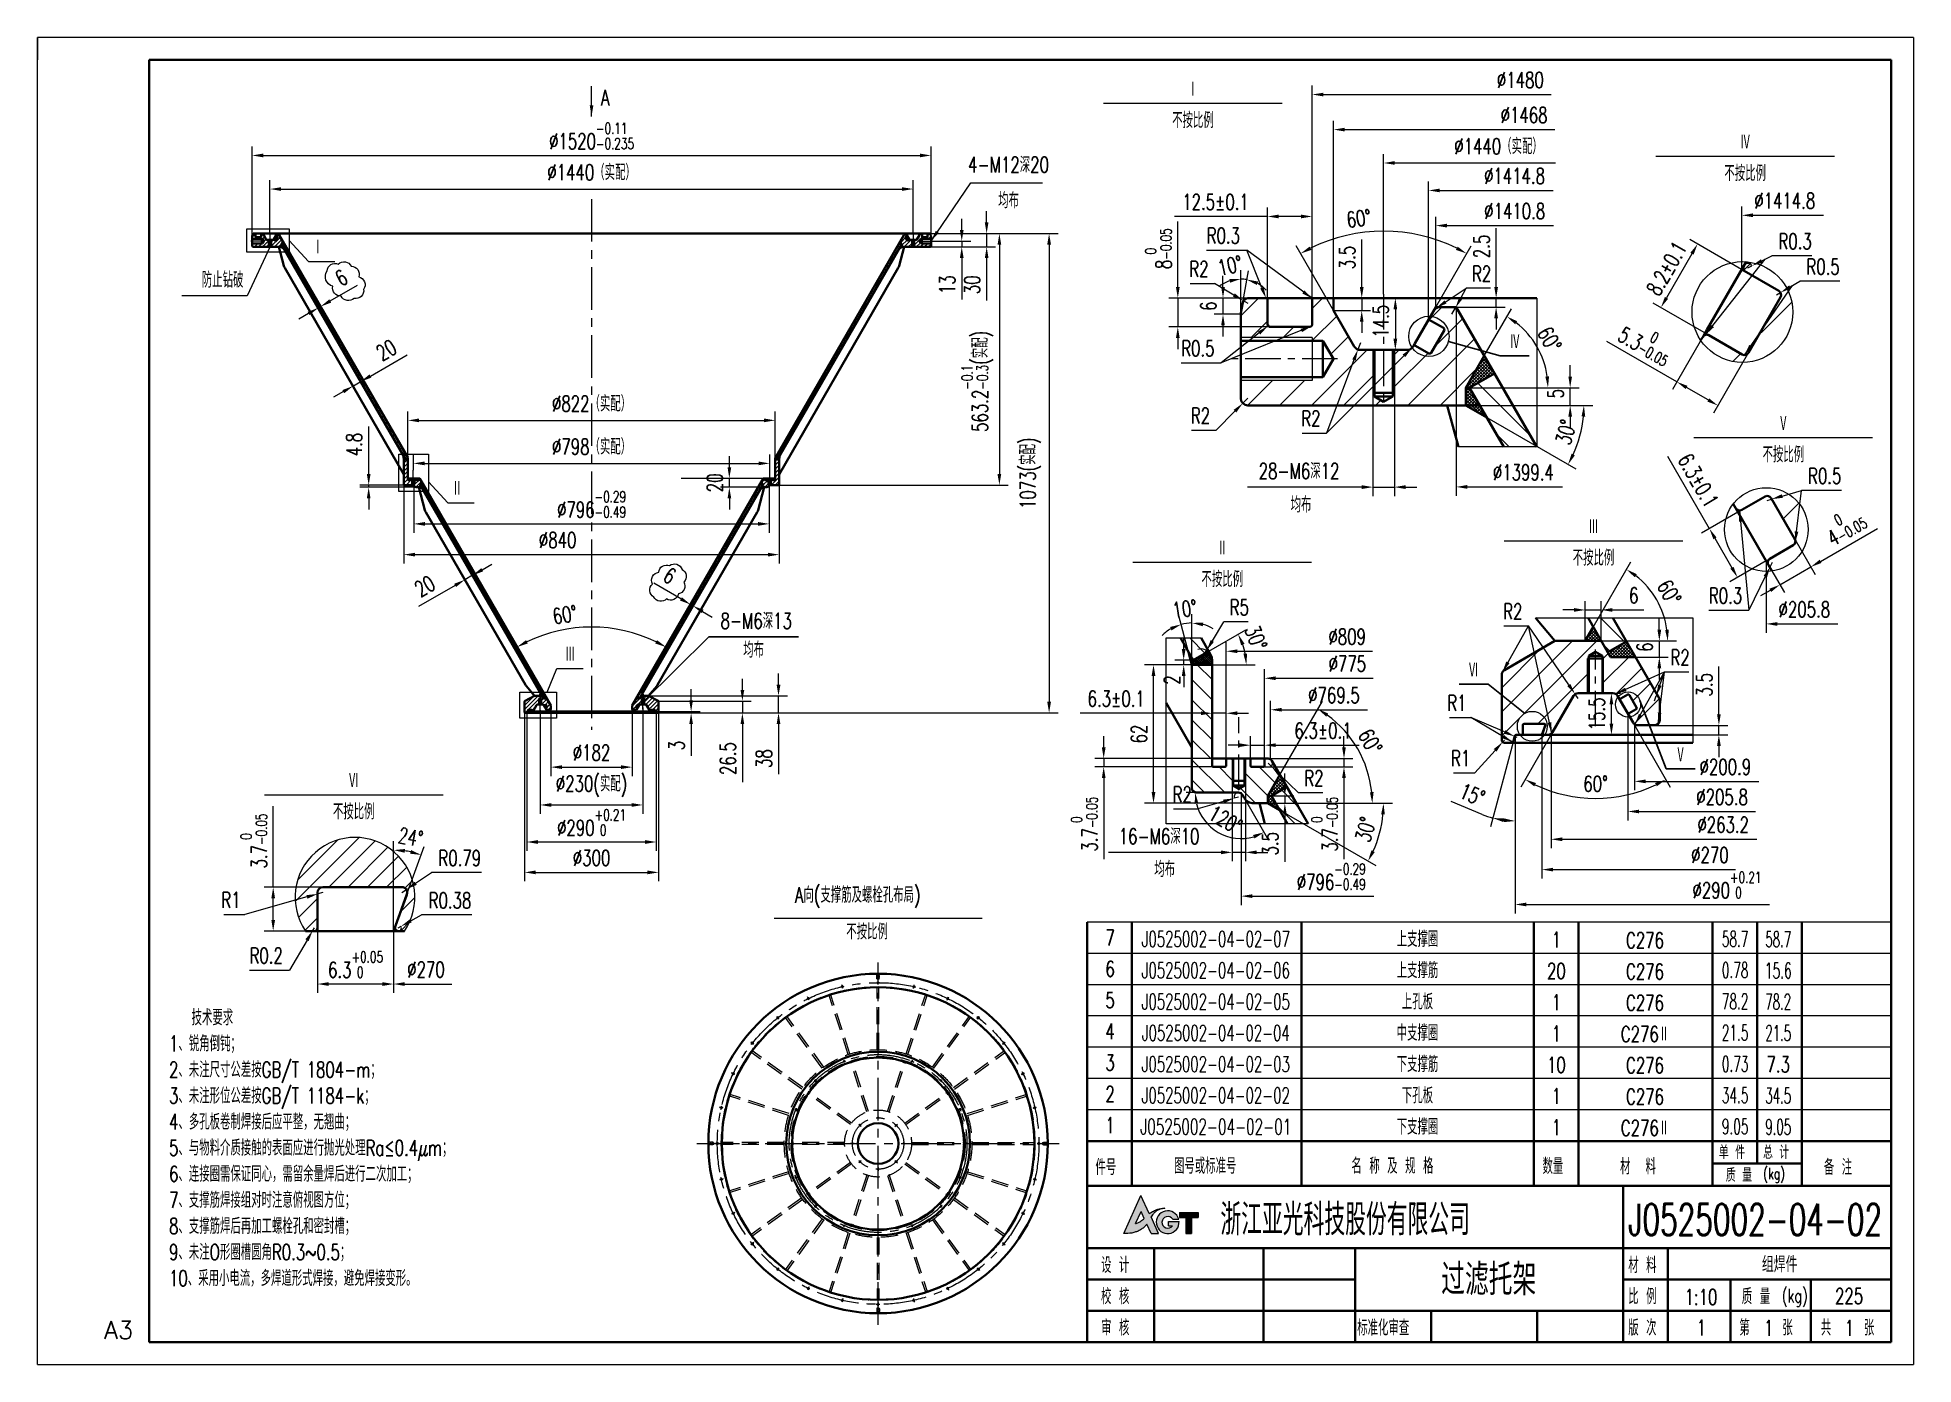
# Model space of a CAD drawing. Header units: millimetres. Extents: x -250 to 3950, y -50 to 2920.
import ezdxf
from ezdxf import colors
from ezdxf.entities.mleader import LeaderData, LeaderLine
from ezdxf.enums import TextEntityAlignment as Align
from ezdxf.math import Vec2, Vec3

# ---------------------------------------------------------------- set-up
doc = ezdxf.new("R2010")
doc.units = ezdxf.units.MM
doc.header["$LTSCALE"] = 3
for name, pattern in [('CENTER', [50.8, 31.75, -6.35, 6.35, -6.35]), ('DASHED', [19.05, 12.7, -6.35]), ('PHANTOM', [63.5, 31.75, -6.35, 6.35, -6.35, 6.35, -6.35])]:
    doc.linetypes.add(name, pattern=pattern)
doc.layers.add('YGJ不打印图层', color=250, linetype='Continuous', lineweight=35, plot=False)
for name, color, linetype, lineweight in [('YGJ波浪线', 3, 'Continuous', 15), ('YGJ粗实线', 7, 'Continuous', 35), ('YGJ细双点画线', 11, 'PHANTOM', 15), ('YGJ细实线', 3, 'Continuous', 15), ('YGJ细点画线', 1, 'CENTER', 15), ('YGJ细虚线', 2, 'DASHED', 15)]:
    doc.layers.add(name, color=color, linetype=linetype, lineweight=lineweight)
doc.styles.add('HC_GBDIM', font='romans.shx', dxfattribs={"width": 0.7, "bigfont": 'hzdx.shx'})
doc.styles.get("Standard").update_dxf_attribs({"font": 'simsun.ttc'})
doc.styles.add('标准', font='romans.shx', dxfattribs={"width": 0.7, "bigfont": 'hzdx.shx'})
doc.dimstyles.new('HC_GBDIM', dxfattribs={"dimtxt": 3.5, "dimasz": 2.5, "dimexe": 2, "dimexo": 0, "dimgap": 1.5, "dimtad": 1, "dimdec": 1, "dimzin": 0, "dimdsep": 46, "dimtxsty": 'HC_GBDIM', "dimcen": 2.5, "dimclrd": 3, "dimclre": 3, "dimclrt": 2, "dimadec": 0, "dimazin": 0, "dimtfac": 0.714286, "dimtdec": 1, "dimtmove": 0, "dimatfit": 3, "dimfxl": 1, "dimtzin": 0, "dimlwd": -1, "dimlwe": -1, "dimarcsym": 0})
pattern_1 = [(45, (-90.044, 111.53), (-11.22532, 11.22532), []), (135, (-90.044, 111.53), (-11.22532, -11.22532), [])]
pattern_2 = [(45, (-90.04356, 111.53), (-0.561266, 0.561266), []), (135, (-90.04356, 111.53), (-0.561266, -0.561266), [])]
pattern_3 = [(135, (345.31576, -404.6137), (-0.4490128, -0.4490128), []), (225, (345.31576, -404.6137), (0.4490128, -0.4490128), [])]
pattern_4 = [(45, (16.161, 295.482), (-4.490128, 4.490128), [])]
pattern_5 = [(45, (-983.0136, 99.6134), (-4.490128, 4.490128), [])]

msp = doc.modelspace()

# ---------------------------------------------------------------- texts
at = {"layer": 'YGJ细实线', "color": 2, "char_height": 35, "attachment_point": 5, "style": '标准'}
for s, insert, width in [('Ⅰ', (2336.856, 2804.385), 74.1021), ('A', (1021.159, 2785.321), 74.1021), ('不按比例', (2336.856, 2734.872), 400), ('Ⅳ', (3573.177, 2685.776), 74.1021), ('不按比例', (3573.177, 2616.262), 400), ('Ⅳ', (3057.309, 2238.908), 74.1021), ('Ⅴ', (3658.572, 2056.067), 74.1021), ('不按比例', (3658.572, 1986.554), 400), ('Ⅲ', (3233.625, 1824.871), 74.1021), ('Ⅱ', (2402.502, 1777.078), 74.1021), ('不按比例', (3233.625, 1755.357), 400), ('不按比例', (2402.502, 1707.564), 400), ('Ⅵ', (2965.24, 1504.226), 74.1021), ('Ⅴ', (3428.454, 1314.373), 74.1021), ('Ⅵ', (457.926, 1256.873), 74.1021), ('不按比例', (457.926, 1187.359), 400)]:
    msp.add_mtext(s, dxfattribs=dict(at, insert=insert, width=width))
for s, insert in [('4-M12深20', (1924.018, 2635.402)), ('均布', (1924.018, 2555.476)), ('均布', (2578.808, 1874.363)), ('8-M6深13', (1359.065, 1614.357)), ('均布', (1353.143, 1549.715)), ('均布', (2273.497, 1058.538))]:
    msp.add_mtext(s, dxfattribs=dict(at, insert=insert))
at = {"layer": 'YGJ细虚线', "char_height": 35, "style": '标准'}
for s, insert, width, attachment_point in [('Ⅰ', (389.035, 2468.651), 172.51321, 3), ('防止钻破', (210.975, 2395.245), 172.51321, 3), ('Ⅱ', (701.128, 1928.293), 172.51321, 3), ('Ⅲ', (954.034, 1557.203), 172.51321, 3), ('A向(支撑筋及螺栓孔布局)', (1445.923, 1018.585), 400.7912, 1), ('不按比例', (1560.705, 936.21), 164.41209, 1), ('\\pxql;   技术要求   \\P1、锐角倒钝；\\P2、未注尺寸公差按GB/T 1804-m；\\P3、未注形位公差按GB/T 1184-k；\\P4、多孔板卷制焊接后应平整，无翘曲；\\P5、与物料介质接触的表面应进行抛光处理Ra≤0.4μm；\\P6、连接圈需保证同心，需留余量焊后进行二次加工；\\P7、支撑筋焊接组对时注意俯视图方位；\\P8、支撑筋焊后再加工螺栓孔和密封槽；\\P9、未注O形圈槽圆角R0.3~0.5；\\P10、采用小电流，多焊道形式焊接，避免焊接变形。', (44.504, 744.071), 935.21565, 1)]:
    msp.add_mtext(s, dxfattribs=dict(at, insert=insert, width=width, attachment_point=attachment_point))

# ---------------------------------------------------------------- blocks, each defined once
blk = doc.blocks.new('*D140')
at = {"layer": 'YGJ细实线', "color": 3, "ltscale": 0.833333}
for p, q in [((230.4, 2474.9), (230.4, 2676.1)), ((255.4, 2656.1), (1725.4, 2656.1)), ((1750.4, 2474.9), (1750.4, 2676.1))]:
    blk.add_line(p, q, dxfattribs=at)
at = {"layer": 'YGJ细实线', "color": 3}
for points in [[(255.4, 2660.3), (255.4, 2651.9), (230.4, 2656.1)], [(1725.4, 2651.9), (1725.4, 2660.3), (1750.4, 2656.1)]]:
    blk.add_solid(points, dxfattribs=at)
at = {"layer": 'YGJ细实线', "color": 2, "insert": (990.4, 2699.7), "char_height": 35, "attachment_point": 5, "style": 'HC_GBDIM'}
blk.add_mtext('%%c1520{}{{\\H0.7x;{\\S-0.11^ -0.235;}}{}}', dxfattribs=at)
blk = doc.blocks.new('*D134')
at = {"layer": 'YGJ细实线', "color": 3}
for p, q in [((840.4, 1409.3), (840.4, 1031.4)), ((1140.4, 1421.6), (1140.4, 1031.4)), ((865.4, 1051.4), (1115.4, 1051.4))]:
    blk.add_line(p, q, dxfattribs=at)
for points in [[(865.4, 1055.6), (865.4, 1047.2), (840.4, 1051.4)], [(1115.4, 1047.2), (1115.4, 1055.6), (1140.4, 1051.4)]]:
    blk.add_solid(points, dxfattribs=at)
at = {"layer": 'YGJ细实线', "color": 2, "insert": (990.4, 1083.9), "char_height": 35, "attachment_point": 5, "style": 'HC_GBDIM'}
blk.add_mtext('%%c300{}{{\\H0.7x;}{}}', dxfattribs=at)
blk = doc.blocks.new('*D136')
at = {"layer": 'YGJ细实线', "color": 3, "ltscale": 0.833333}
for p, q in [((1875, 2506.3), (1875, 2531.3)), ((1746, 2481.3), (1895, 2481.3)), ((1875, 2481.3), (1875, 2451.3)), ((1741.4, 2451.3), (1895, 2451.3)), ((1875, 2426.3), (1875, 2331.7))]:
    blk.add_line(p, q, dxfattribs=at)
at = {"layer": 'YGJ细实线', "color": 3}
for points in [[(1870.8, 2506.3), (1879.1, 2506.3), (1875, 2481.3)], [(1879.1, 2426.3), (1870.8, 2426.3), (1875, 2451.3)]]:
    blk.add_solid(points, dxfattribs=at)
at = {"layer": 'YGJ细实线', "color": 2, "insert": (1842.5, 2366.5), "char_height": 35, "attachment_point": 5, "rotation": 90, "style": 'HC_GBDIM'}
blk.add_mtext('30', dxfattribs=at)
blk = doc.blocks.new('*D243')
at = {"layer": 'YGJ细实线', "color": 3, "ltscale": 0.833333}
for p, q in [((1679.6, 2481.3), (1923.5, 2481.3)), ((1903.5, 2456.3), (1903.5, 1943.1)), ((1403.8, 1918.1), (1923.5, 1918.1))]:
    blk.add_line(p, q, dxfattribs=at)
at = {"layer": 'YGJ细实线', "color": 3}
for points in [[(1907.6, 2456.3), (1899.3, 2456.3), (1903.5, 2481.3)], [(1899.3, 1943.1), (1907.6, 1943.1), (1903.5, 1918.1)]]:
    blk.add_solid(points, dxfattribs=at)
at = {"layer": 'YGJ细实线', "color": 2, "insert": (1854.1, 2150.4), "char_height": 35, "attachment_point": 5, "rotation": 90, "style": 'HC_GBDIM'}
blk.add_mtext('563.2{}{{\\H0.7x;{\\S-0.1^ -0.3;}}{}(实配)}', dxfattribs=at)
blk = doc.blocks.new('*D173')
at = {"layer": 'YGJ细实线', "color": 3, "ltscale": 0.833333}
for p, q in [((1324, 2481.3), (2034.8, 2481.3)), ((2014.8, 2456.3), (2014.8, 1433.3)), ((1133.4, 1408.3), (2034.8, 1408.3))]:
    blk.add_line(p, q, dxfattribs=at)
at = {"layer": 'YGJ细实线', "color": 3}
for points in [[(2019, 2456.3), (2010.6, 2456.3), (2014.8, 2481.3)], [(2010.6, 1433.3), (2019, 1433.3), (2014.8, 1408.3)]]:
    blk.add_solid(points, dxfattribs=at)
at = {"layer": 'YGJ细实线', "color": 2, "insert": (1973, 1944.8), "char_height": 35, "attachment_point": 5, "rotation": 90, "style": '标准'}
blk.add_mtext('1073(实配){}{{\\H0.7x;}{}}', dxfattribs=at)
blk = doc.blocks.new('*U142')
at = {"layer": 'YGJ粗实线'}
for p, q in [((0, 0), (0, 287)), ((390, 287), (0, 287)), ((390, 287), (390, 0)), ((0, 0), (390, 0))]:
    blk.add_line(p, q, dxfattribs=at)
at = {"layer": 'YGJ细实线'}
for p, q in [((-25, -5), (-25, 292)), ((395, 292), (-25, 292)), ((-25, 292), (-25, 287)), ((395, 292), (395, -5)), ((-25, -5), (-25, 0)), ((-25, -5), (395, -5)), ((-25, -5), (0, -5))]:
    blk.add_line(p, q, dxfattribs=at)
at = {"layer": 'YGJ细虚线', "style": 'HC_GBDIM'}
blk.add_text('A3', height=4, dxfattribs=at).set_placement((-6.82, 2.72), align=Align.MIDDLE)
blk = doc.blocks.new('图标')
at = {"layer": 'YGJ细实线', "true_color": 0x0194a4}
h = blk.add_hatch(color=134, dxfattribs=at)
h.dxf.hatch_style = 1
edge = h.paths.add_edge_path()
edge.add_line((3171, -778.12), (3171.97, -780.18))
edge.add_line((3171.97, -780.18), (3173.62, -780.18))
edge.add_line((3173.62, -780.18), (3171.94, -776.47))
edge.add_spline(control_points=[(3171.94, -776.47), (3172.04, -776.33), (3172.28, -776.01), (3172.66, -775.54), (3173.17, -775.17), (3173.69, -774.88), (3174.3, -774.67), (3174.74, -774.61), (3174.99, -774.57)], knot_values=[0, 0, 0, 0, 0.506127, 1.21303, 1.808166, 2.393737, 2.961146, 3.730688, 3.730688, 3.730688, 3.730688], degree=3, periodic=0)
edge.add_spline(control_points=[(3174.99, -774.57), (3174.82, -774.57), (3174.47, -774.56), (3173.96, -774.65), (3173.44, -774.78), (3172.96, -774.98), (3172.46, -775.19), (3172.01, -775.44), (3171.7, -775.62), (3171.54, -775.71)], knot_values=[0, 0, 0, 0, 0.51474, 1.050592, 1.532108, 2.126606, 2.609842, 3.144291, 3.68733, 3.68733, 3.68733, 3.68733], degree=3, periodic=0)
edge.add_line((3171.54, -775.71), (3169.66, -771.68))
edge.add_line((3169.66, -771.68), (3165.83, -780.24))
edge.add_spline(control_points=[(3165.83, -780.24), (3166.43, -780.23), (3167.33, -780.21), (3168.46, -779.89), (3169.27, -779.6), (3169.96, -779.12), (3170.58, -778.65), (3170.88, -778.27), (3171, -778.12)], knot_values=[0, 0, 0, 0, 1.794018, 2.686483, 3.50397, 4.356695, 5.212459, 5.80159, 5.80159, 5.80159, 5.80159], degree=3, periodic=0)
edge = h.paths.add_edge_path(flags=16)
edge.add_spline(control_points=[(3170.4, -776.84), (3170.28, -776.94), (3170.07, -777.1), (3169.76, -777.36), (3169.45, -777.56), (3169.12, -777.78), (3168.79, -777.93), (3168.56, -777.98), (3168.46, -778.01)], knot_values=[0, 0, 0, 0, 0.461656, 0.781514, 1.214544, 1.57739, 1.966104, 2.284035, 2.284035, 2.284035, 2.284035], degree=3, periodic=0)
edge.add_line((3168.46, -778.01), (3169.69, -775.27))
edge.add_line((3169.69, -775.27), (3170.4, -776.84))
h = blk.add_hatch(color=134, dxfattribs=at)
h.dxf.hatch_style = 1
h.paths.add_polyline_path([(3178.21, -777.51), (3175.84, -777.51), (3175.84, -778.49), (3176.72, -778.49, -3.223034), (3176.78, -777.02), (3178.12, -777.02, 2.021246), (3175.66, -780.24, 0.434957)])
h = blk.add_hatch(color=134, dxfattribs=at)
h.dxf.hatch_style = 1
h.paths.add_polyline_path([(3178.27, -776.35), (3178.27, -776.62), (3179.71, -776.62), (3179.71, -780.24), (3181.02, -780.24), (3181.02, -776.62), (3182.47, -776.62), (3182.47, -775.51), (3178.27, -775.51)])
at = {"layer": 'YGJ细实线', "color": 134, "true_color": 0x0194a4}
for p, q in [((3165.83, -780.24), (3169.66, -771.68)), ((3171.54, -775.71), (3169.66, -771.68)), ((3168.46, -778.01), (3169.69, -775.27)), ((3170.4, -776.84), (3169.69, -775.27)), ((3173.62, -780.18), (3171.94, -776.47)), ((3178.27, -775.51), (3182.47, -775.51)), ((3178.27, -775.51), (3178.27, -776.35)), ((3178.27, -775.51), (3178.27, -776.62)), ((3178.27, -776.62), (3179.71, -776.62)), ((3179.71, -776.62), (3179.71, -780.24)), ((3181.02, -776.62), (3182.47, -776.62)), ((3181.02, -776.62), (3181.02, -780.24)), ((3182.47, -775.51), (3182.47, -776.62)), ((3171.97, -780.18), (3171, -778.12)), ((3171.97, -780.18), (3173.62, -780.18)), ((3175.84, -778.49), (3175.84, -777.51)), ((3175.84, -777.51), (3178.21, -777.51)), ((3175.84, -778.49), (3176.72, -778.49)), ((3176.78, -777.02), (3178.12, -777.02)), ((3179.71, -780.24), (3181.02, -780.24))]:
    blk.add_line(p, q, dxfattribs=at)
for centre, radius, start, end in [((3175.66, -777.69), 2.55, 15.2946, 4.0279), ((3175.68, -777.72), 1.3, 32.4416, 323.4921)]:
    blk.add_arc(centre, radius, start, end, dxfattribs=at)
for points in [[(3168.46, -778.01), (3168.77, -777.92), (3169.12, -777.77), (3169.43, -777.57), (3169.79, -777.33), (3170.03, -777.13), (3170.4, -776.84)], [(3171.54, -775.71), (3172.01, -775.44), (3172.48, -775.19), (3172.92, -774.99), (3173.48, -774.78), (3173.95, -774.66), (3174.48, -774.58), (3174.99, -774.57)], [(3174.99, -774.57), (3174.23, -774.71), (3173.7, -774.9), (3173.18, -775.17), (3172.71, -775.53), (3172.24, -776.07), (3171.94, -776.47)], [(3171, -778.12), (3170.62, -778.57), (3169.96, -779.12), (3169.24, -779.58), (3168.48, -779.88), (3167.62, -780.11), (3165.83, -780.24)]]:
    blk.add_spline(points, degree=3, dxfattribs=at)
blk = doc.blocks.new('HC_BTL_BLK')
at = {"layer": 'YGJ不打印图层'}
for p, q in [((-140.5, 21), (-140.5, 0)), ((-79.27, 7), (-79.27, 0))]:
    blk.add_line(p, q, dxfattribs=at)
at = {"layer": 'YGJ粗实线'}
for p, q in [((-180, 35), (0, 35)), ((-180, 35), (-180, 0)), ((-60, 35), (-60, 0)), ((0, 0), (0, 35)), ((-180, 21), (-60, 21)), ((-165, 21), (-165, 0)), ((-120, 21), (-120, 0)), ((-60, 21), (0, 21)), ((-50, 7), (-50, 21)), ((-120, 14), (-180, 14)), ((0, 14), (-60, 14)), ((-36, 7), (-36, 14)), ((-18, 7), (-18, 14)), ((-120, 7), (-180, 7)), ((-60, 7), (-120, 7)), ((-103, 7), (-103, 0)), ((0, 7), (-60, 7)), ((-60, 7), (-60, 0)), ((-60, 7), (-60, 0)), ((-50, 0), (-50, 7)), ((-36, 0), (-36, 7)), ((-18, 0), (-18, 7)), ((-180, 0), (0, 0))]:
    blk.add_line(p, q, dxfattribs=at)
at = {"layer": 'YGJ细实线'}
blk.add_blockref('图标', (-3337.63, 804.53), dxfattribs=at)
at = {"layer": 'YGJ粗实线', "style": '标准', "width": 0.7}
for s, height, p in [('设 计', 3.5, (-176.89, 15.48)), ('材 料', 3.5, (-58.86, 15.48)), ('校 核', 3.5, (-176.89, 8.48)), ('比 例', 3.5, (-58.86, 8.48)), ('质 量', 3.5, (-33.44, 8.48)), ('(kg)', 3, (-24.46, 8.9)), ('审 核', 3.5, (-176.89, 1.48)), ('标准化审查', 3.5, (-119.53, 1.48)), ('版 次', 3.5, (-58.86, 1.48)), ('第    张', 3.5, (-33.99, 1.48)), ('共    张', 3.5, (-15.73, 1.48))]:
    blk.add_text(s, height=height, dxfattribs=at).set_placement(p)
at = {"layer": 'YGJ粗实线', "style": '标准'}
for tag, p, width in [('设计', (-163.61, 15.42), 0.7), ('设计日期', (-139.9, 15.53), 0.5), ('校核', (-163.62, 8.27), 0.7), ('校核日期', (-139.91, 8.15), 0.5), ('审核', (-163.9, 1.17), 0.7), ('审核日期', (-139.93, 1.47), 0.5), ('标准化', (-102.02, 1.32), 0.7), ('标准化日期', (-78.22, 1.4), 0.5)]:
    blk.add_attdef(tag, p, '', height=3.5, dxfattribs=dict(at, width=width))
at = {"layer": 'YGJ细虚线', "style": '标准', "width": 0.7}
blk.add_text('浙江亚光科技股份有限公司', height=7, dxfattribs=at).set_placement((-150.17, 23.91))
at = {"layer": 'YGJ细虚线', "style": '标准'}
blk.add_attdef('图样代号', text='', height=7, dxfattribs=at).set_placement((-58.84, 23.93), (-2.02, 23.93), align=Align.FIT)
blk.add_attdef('图样名称', text='', height=7, rotation=359.9203, dxfattribs=at).set_placement((-118.11, 10.54), (-62.08, 10.46), align=Align.FIT)
at = {"layer": 'YGJ细虚线', "color": 2, "style": '标准'}
blk.add_attdef('材料名称', text='', height=3.5, dxfattribs=at).set_placement((-48.51, 15.65), (-1.4, 15.65), align=Align.FIT)
at = {"layer": 'YGJ细虚线', "style": '标准', "width": 0.7}
for tag, p in [('比例', (-42.58, 8.34)), ('版本号', (-42.46, 1.45)), ('页码', (-27.44, 1.39)), ('页数', (-9.32, 1.39))]:
    blk.add_attdef(tag, text='', height=3.5, dxfattribs=at).set_placement(p, align=Align.CENTER)
at = {"layer": 'YGJ细虚线', "color": 2, "style": '标准', "width": 0.7}
blk.add_attdef('重量', text='', height=3.5, dxfattribs=at).set_placement((-9.41, 8.55), align=Align.CENTER)
blk = doc.blocks.new('*D246')
at = {"layer": 'YGJ细实线', "color": 3}
for p, q in [((579.4, 1962.7), (579.4, 2083.1)), ((604.4, 2063.1), (1376.4, 2063.1)), ((1401.4, 1962.7), (1401.4, 2083.1))]:
    blk.add_line(p, q, dxfattribs=at)
for points in [[(604.4, 2067.3), (604.4, 2058.9), (579.4, 2063.1)], [(1376.4, 2058.9), (1376.4, 2067.3), (1401.4, 2063.1)]]:
    blk.add_solid(points, dxfattribs=at)
at = {"layer": 'YGJ细实线', "color": 2, "insert": (990.4, 2100.2), "char_height": 35, "attachment_point": 5, "style": '标准'}
blk.add_mtext('%%c822（实配）{}{{\\H0.7x;}{}}', dxfattribs=at)
blk = doc.blocks.new('*D245')
at = {"layer": 'YGJ细实线', "color": 3}
for p, q in [((591.4, 1951.9), (591.4, 1986.8)), ((1389.4, 1951.9), (1389.4, 1986.8)), ((616.4, 1966.8), (1364.4, 1966.8))]:
    blk.add_line(p, q, dxfattribs=at)
for points in [[(616.4, 1971), (616.4, 1962.7), (591.4, 1966.8)], [(1364.4, 1962.7), (1364.4, 1971), (1389.4, 1966.8)]]:
    blk.add_solid(points, dxfattribs=at)
at = {"layer": 'YGJ细实线', "color": 2, "insert": (990.4, 2003.9), "char_height": 35, "attachment_point": 5, "style": '标准'}
blk.add_mtext('%%c798（实配）{}{{\\H0.7x;}{}}', dxfattribs=at)
blk = doc.blocks.new('*D152')
at = {"layer": 'YGJ细实线', "color": 3, "ltscale": 0.833333}
for p, q in [((1819.2, 2489.3), (1819.2, 2514.3)), ((1753.5, 2464.3), (1839.2, 2464.3)), ((1753.5, 2451.3), (1839.2, 2451.3)), ((1819.2, 2464.3), (1819.2, 2451.3)), ((1819.2, 2426.3), (1819.2, 2333.6))]:
    blk.add_line(p, q, dxfattribs=at)
at = {"layer": 'YGJ细实线', "color": 3}
for points in [[(1815, 2489.3), (1823.4, 2489.3), (1819.2, 2464.3)], [(1823.4, 2426.3), (1815, 2426.3), (1819.2, 2451.3)]]:
    blk.add_solid(points, dxfattribs=at)
at = {"layer": 'YGJ细实线', "color": 2, "insert": (1786.7, 2366.7), "char_height": 35, "attachment_point": 5, "rotation": 90, "style": 'HC_GBDIM'}
blk.add_mtext('13', dxfattribs=at)
blk = doc.blocks.new('*D159')
at = {"layer": 'YGJ细实线', "color": 3}
blk.add_arc((990.4, 1266.9), 333.6, 64.2946, 115.7054, dxfattribs=at)
for points in [[(843.7, 1571.2), (847.6, 1563.8), (823.6, 1555.8)], [(1133.1, 1563.8), (1137, 1571.2), (1157.2, 1555.8)]]:
    blk.add_solid(points, dxfattribs=at)
at = {"layer": 'YGJ细实线', "color": 2, "insert": (930.6, 1628.1), "char_height": 35, "attachment_point": 5, "rotation": 9.3978, "style": 'HC_GBDIM'}
blk.add_mtext('60%%d', dxfattribs=at)
blk = doc.blocks.new('*D162')
at = {"layer": 'YGJ细实线', "color": 3}
for p, q in [((1328.1, 1459.8), (1328.1, 1484.8)), ((1140.4, 1434.8), (1348.1, 1434.8)), ((1328.1, 1434.8), (1328.1, 1408.3)), ((1153.5, 1408.3), (1348.1, 1408.3)), ((1328.1, 1383.3), (1328.1, 1253.7))]:
    blk.add_line(p, q, dxfattribs=at)
for points in [[(1323.9, 1459.8), (1332.3, 1459.8), (1328.1, 1434.8)], [(1332.3, 1383.3), (1323.9, 1383.3), (1328.1, 1408.3)]]:
    blk.add_solid(points, dxfattribs=at)
at = {"layer": 'YGJ细实线', "color": 2, "insert": (1295.6, 1306), "char_height": 35, "attachment_point": 5, "rotation": 90, "style": 'HC_GBDIM'}
blk.add_mtext('26.5{}{{\\H0.7x;}{}}', dxfattribs=at)
blk = doc.blocks.new('*D161')
at = {"layer": 'YGJ细实线', "color": 3}
for p, q in [((1213.3, 1436.3), (1213.3, 1461.3)), ((1117.9, 1411.3), (1233.3, 1411.3)), ((1117.9, 1408.3), (1233.3, 1408.3)), ((1213.3, 1411.3), (1213.3, 1408.3)), ((1213.3, 1383.3), (1213.3, 1312))]:
    blk.add_line(p, q, dxfattribs=at)
for points in [[(1209.1, 1436.3), (1217.4, 1436.3), (1213.3, 1411.3)], [(1217.4, 1383.3), (1209.1, 1383.3), (1213.3, 1408.3)]]:
    blk.add_solid(points, dxfattribs=at)
at = {"layer": 'YGJ细实线', "color": 2, "insert": (1180.8, 1335.2), "char_height": 35, "attachment_point": 5, "rotation": 90, "style": 'HC_GBDIM'}
blk.add_mtext('3', dxfattribs=at)
blk = doc.blocks.new('*D212')
at = {"layer": 'YGJ细实线', "color": 3}
blk.add_arc((990.4, 1266.9), 333.6, 64.2946, 115.7054, dxfattribs=at)
for points in [[(843.7, 1571.2), (847.6, 1563.8), (823.6, 1555.8)], [(1133.1, 1563.8), (1137, 1571.2), (1157.2, 1555.8)]]:
    blk.add_solid(points, dxfattribs=at)
at = {"layer": 'YGJ细实线', "color": 2, "insert": (930.6, 1628.1), "char_height": 35, "attachment_point": 5, "rotation": 9.3978, "style": 'HC_GBDIM'}
blk.add_mtext('60%%d', dxfattribs=at)
blk = doc.blocks.new('*D216')
at = {"layer": 'YGJ细实线', "color": 3}
for p, q in [((875.4, 1414.5), (875.4, 1182.3)), ((1105.4, 1420.4), (1105.4, 1182.3)), ((900.4, 1202.3), (1080.4, 1202.3))]:
    blk.add_line(p, q, dxfattribs=at)
for points in [[(900.4, 1206.4), (900.4, 1198.1), (875.4, 1202.3)], [(1080.4, 1198.1), (1080.4, 1206.4), (1105.4, 1202.3)]]:
    blk.add_solid(points, dxfattribs=at)
at = {"layer": 'YGJ细实线', "color": 2, "insert": (990.4, 1244.1), "char_height": 35, "attachment_point": 5, "style": 'HC_GBDIM'}
blk.add_mtext('%%c230(实配)', dxfattribs=at)
blk = doc.blocks.new('*D218')
at = {"layer": 'YGJ细实线', "color": 3}
for p, q in [((899.4, 1420.4), (899.4, 1267)), ((1081.4, 1420.4), (1081.4, 1267)), ((924.4, 1287), (1056.4, 1287))]:
    blk.add_line(p, q, dxfattribs=at)
for points in [[(924.4, 1291.1), (924.4, 1282.8), (899.4, 1287)], [(1056.4, 1282.8), (1056.4, 1291.1), (1081.4, 1287)]]:
    blk.add_solid(points, dxfattribs=at)
at = {"layer": 'YGJ细实线', "color": 2, "insert": (990.4, 1319.5), "char_height": 35, "attachment_point": 5, "style": 'HC_GBDIM'}
blk.add_mtext('%%c182{}{{\\H0.7x;}{}}', dxfattribs=at)
blk = doc.blocks.new('*D247')
at = {"layer": 'YGJ细实线', "color": 3}
for p, q in [((270.4, 2482.5), (270.4, 2600.9)), ((295.4, 2580.9), (1685.4, 2580.9)), ((1710.4, 2482.5), (1710.4, 2600.9))]:
    blk.add_line(p, q, dxfattribs=at)
for points in [[(295.4, 2585), (295.4, 2576.7), (270.4, 2580.9)], [(1685.4, 2576.7), (1685.4, 2585), (1710.4, 2580.9)]]:
    blk.add_solid(points, dxfattribs=at)
at = {"layer": 'YGJ细实线', "color": 2, "insert": (990.4, 2618), "char_height": 35, "attachment_point": 5, "style": '标准'}
blk.add_mtext('%%c1440（实配）{}{{\\H0.7x;}{}}', dxfattribs=at)
blk = doc.blocks.new('*D242')
at = {"layer": 'YGJ细实线', "color": 3}
for p, q in [((570.4, 1944.7), (570.4, 1742.6)), ((1410.4, 1920.1), (1410.4, 1742.6)), ((595.4, 1762.6), (1385.4, 1762.6))]:
    blk.add_line(p, q, dxfattribs=at)
for points in [[(595.4, 1766.8), (595.4, 1758.4), (570.4, 1762.6)], [(1385.4, 1758.4), (1385.4, 1766.8), (1410.4, 1762.6)]]:
    blk.add_solid(points, dxfattribs=at)
at = {"layer": 'YGJ细实线', "color": 2, "insert": (914.5, 1795.1), "char_height": 35, "attachment_point": 5, "style": 'HC_GBDIM'}
blk.add_mtext('%%c840{}{{\\H0.7x;}{}}', dxfattribs=at)
blk = doc.blocks.new('mx$INVTITLE')
at = {"layer": 'YGJ粗实线'}
for p, q in [((0, 10), (-180, 10)), ((-180, 0), (-180, 10)), ((-170, 0), (-170, 10)), ((-132, 0), (-132, 10)), ((-80, 0), (-80, 10)), ((-70, 0), (-70, 10)), ((-40, 0), (-40, 10)), ((-30, 10), (-30, 5)), ((-20, 0), (-20, 10)), ((0, 0), (0, 10)), ((-20, 5), (-40, 5)), ((-180, 0), (0, 0))]:
    blk.add_line(p, q, dxfattribs=at)
at = {"layer": 'YGJ细虚线', "style": '标准', "width": 0.7}
for s, height, p in [('单 件', 3, (-38.56, 6)), ('总 计', 3, (-28.68, 6)), ('件号', 3.5, (-178.15, 2.41)), ('图号或标准号', 3.5, (-160.55, 2.7)), ('名 称 及 规 格', 3.5, (-120.84, 2.7)), ('数量', 3.5, (-78.06, 2.61)), ('材  料', 3.5, (-60.68, 2.54)), ('(kg)', 2.5, (-28.62, 1.48)), ('备 注', 3.5, (-15.07, 2.41)), ('质 量', 3, (-37.01, 0.89))]:
    blk.add_text(s, height=height, dxfattribs=at).set_placement(p)
blk = doc.blocks.new('mx')
for p, q in [((-170, 0), (-170, 7)), ((-132, 0), (-132, 7)), ((-80, 0), (-80, 7)), ((-70, 0), (-70, 7)), ((-40, 0), (-40, 7)), ((-30, 0), (-30, 7)), ((-20, 0), (-20, 7)), ((0, 0), (0, 7))]:
    blk.add_line(p, q)
at = {"layer": 'YGJ粗实线'}
blk.add_line((-180, 0), (-180, 7), dxfattribs=at)
at = {"layer": 'YGJ细实线'}
for p, q in [((0, 7), (-180, 7)), ((0, 0), (-180, 0))]:
    blk.add_line(p, q, dxfattribs=at)
at = {"layer": 'YGJ细虚线', "style": '标准', "width": 0.7}
for tag, p in [('序号', (-174.87, 1.79)), ('数量', (-74.95, 1.3)), ('单重', (-34.93, 1.51)), ('总重', (-25.27, 1.42))]:
    blk.add_attdef(tag, text='', height=3.5, dxfattribs=at).set_placement(p, align=Align.CENTER)
at = {"layer": 'YGJ细虚线', "style": '标准'}
for tag, p, p2 in [('图号或标准号', (-169.36, 1.46), (-133.02, 1.46)), ('名称及规格型号', (-130.92, 1.46), (-81.17, 1.46)), ('材料', (-69.2, 1.19), (-41.03, 1.19)), ('备注', (-19.06, 1.51), (-0.99, 1.51))]:
    blk.add_attdef(tag, text='', height=3.5, dxfattribs=at).set_placement(p, p2, align=Align.FIT)
blk = doc.blocks.new('*D531')
at = {"layer": 'YGJ细实线', "color": 3}
for p, q in [((2763.8, 2345.7), (2763.8, 2659.2)), ((2788.8, 2639.2), (3148.9, 2639.2))]:
    blk.add_line(p, q, dxfattribs=at)
blk.add_solid([(2788.8, 2643.4), (2788.8, 2635.1), (2763.8, 2639.2)], dxfattribs=at)
at = {"layer": 'YGJ细实线', "color": 2, "insert": (3021, 2676.3), "char_height": 35, "attachment_point": 5, "style": '标准'}
blk.add_mtext('%%c1440（实配）{}{{\\H0.7x;}{}}', dxfattribs=at)
blk = doc.blocks.new('*D830')
at = {"layer": 'YGJ细实线', "color": 3}
for p, q in [((2603.8, 2305.5), (2603.8, 2812.4)), ((2628.8, 2792.4), (3139.2, 2792.4))]:
    blk.add_line(p, q, dxfattribs=at)
blk.add_solid([(2628.8, 2796.5), (2628.8, 2788.2), (2603.8, 2792.4)], dxfattribs=at)
at = {"layer": 'YGJ细实线', "color": 2, "insert": (3069.9, 2824.9), "char_height": 35, "attachment_point": 5, "style": 'HC_GBDIM'}
blk.add_mtext('%%c1480{}{{\\H0.7x;}{}}', dxfattribs=at)
blk = doc.blocks.new('*D533')
at = {"layer": 'YGJ细实线', "color": 3}
for p, q in [((2651.8, 2322.7), (2651.8, 2733.9)), ((2676.8, 2713.9), (3147.4, 2713.9))]:
    blk.add_line(p, q, dxfattribs=at)
blk.add_solid([(2676.8, 2718.1), (2676.8, 2709.8), (2651.8, 2713.9)], dxfattribs=at)
at = {"layer": 'YGJ细实线', "color": 2, "insert": (3078.2, 2746.4), "char_height": 35, "attachment_point": 5, "style": 'HC_GBDIM'}
blk.add_mtext('%%c1468{}{{\\H0.7x;}{}}', dxfattribs=at)
blk = doc.blocks.new('*D534')
at = {"layer": 'YGJ细实线', "color": 3}
for p, q in [((2880.4, 2316.7), (2880.4, 2519)), ((2905.4, 2499), (3143.9, 2499))]:
    blk.add_line(p, q, dxfattribs=at)
blk.add_solid([(2905.4, 2503.2), (2905.4, 2494.8), (2880.4, 2499)], dxfattribs=at)
at = {"layer": 'YGJ细实线', "color": 2, "insert": (3057.2, 2531.5), "char_height": 35, "attachment_point": 5, "style": 'HC_GBDIM'}
blk.add_mtext('%%c1410.8{}{{\\H0.7x;}{}}', dxfattribs=at)
blk = doc.blocks.new('*D535')
at = {"layer": 'YGJ细实线', "color": 3}
for p, q in [((2926.1, 2316.7), (2926.1, 1894.2)), ((2951.1, 1914.2), (3164, 1914.2))]:
    blk.add_line(p, q, dxfattribs=at)
blk.add_solid([(2951.1, 1918.4), (2951.1, 1910), (2926.1, 1914.2)], dxfattribs=at)
at = {"layer": 'YGJ细实线', "color": 2, "insert": (3076.7, 1946.7), "char_height": 35, "attachment_point": 5, "style": 'HC_GBDIM'}
blk.add_mtext('%%c1399.4{}{{\\H0.7x;}{}}', dxfattribs=at)
blk = doc.blocks.new('*D546')
at = {"layer": 'YGJ细实线', "color": 3}
for p, q in [((2864.5, 2289.1), (2864.5, 2597.7)), ((2889.5, 2577.7), (3143.5, 2577.7))]:
    blk.add_line(p, q, dxfattribs=at)
blk.add_solid([(2889.5, 2581.9), (2889.5, 2573.6), (2864.5, 2577.7)], dxfattribs=at)
at = {"layer": 'YGJ细实线', "color": 2, "insert": (3056.8, 2610.2), "char_height": 35, "attachment_point": 5, "style": 'HC_GBDIM'}
blk.add_mtext('%%c1414.8{}{{\\H0.7x;}{}}', dxfattribs=at)
blk = doc.blocks.new('*D537')
at = {"layer": 'YGJ细实线', "color": 3}
for p, q in [((2739.8, 2151.8), (2739.8, 1893.7)), ((2787.8, 2151.8), (2787.8, 1893.7)), ((2714.8, 1913.7), (2459, 1913.7)), ((2739.8, 1913.7), (2787.8, 1913.7)), ((2812.8, 1913.7), (2837.8, 1913.7))]:
    blk.add_line(p, q, dxfattribs=at)
for points in [[(2714.8, 1909.5), (2714.8, 1917.9), (2739.8, 1913.7)], [(2812.8, 1917.9), (2812.8, 1909.5), (2787.8, 1913.7)]]:
    blk.add_solid(points, dxfattribs=at)
at = {"layer": 'YGJ细实线', "color": 2, "insert": (2574.4, 1949.7), "char_height": 35, "attachment_point": 5, "style": '标准'}
blk.add_mtext('28-M6深12{}{{\\H0.7x;}{}}', dxfattribs=at)
blk = doc.blocks.new('*D538')
at = {"layer": 'YGJ细实线', "color": 3}
for p, q in [((2651.8, 2308.7), (2567.9, 2453.9)), ((2880.4, 2316.7), (2959.6, 2453.9))]:
    blk.add_line(p, q, dxfattribs=at)
blk.add_arc((2763.8, 2114.7), 371.7, 63.8536, 116.1453, dxfattribs=at)
for points in [[(2598, 2452), (2602, 2444.7), (2577.9, 2436.6)], [(2925.6, 2444.7), (2929.5, 2452), (2949.6, 2436.6)]]:
    blk.add_solid(points, dxfattribs=at)
at = {"layer": 'YGJ细实线', "color": 2, "insert": (2708.1, 2515), "char_height": 35, "attachment_point": 5, "rotation": 7.9248, "style": 'HC_GBDIM'}
blk.add_mtext('60%%d', dxfattribs=at)
blk = doc.blocks.new('*D539')
at = {"layer": 'YGJ细实线', "color": 3}
for p, q in [((2823.9, 2336.7), (2770, 2336.7)), ((2790, 2311.7), (2790, 2245.7)), ((2725.6, 2220.7), (2810, 2220.7))]:
    blk.add_line(p, q, dxfattribs=at)
for points in [[(2794.1, 2311.7), (2785.8, 2311.7), (2790, 2336.7)], [(2785.8, 2245.7), (2794.1, 2245.7), (2790, 2220.7)]]:
    blk.add_solid(points, dxfattribs=at)
at = {"layer": 'YGJ细实线', "color": 2, "insert": (2757.5, 2284.9), "char_height": 35, "attachment_point": 5, "rotation": 90, "style": 'HC_GBDIM'}
blk.add_mtext('14.5{}{{\\H0.7x;}{}}', dxfattribs=at)
blk = doc.blocks.new('*D540')
at = {"layer": 'YGJ细实线', "color": 3}
for p, q in [((2714.7, 2361.7), (2714.7, 2468)), ((2676.3, 2336.7), (2734.7, 2336.7)), ((2714.7, 2336.7), (2714.7, 2308.7)), ((2651.8, 2308.7), (2734.7, 2308.7)), ((2714.7, 2283.7), (2714.7, 2258.7))]:
    blk.add_line(p, q, dxfattribs=at)
for points in [[(2710.5, 2361.7), (2718.9, 2361.7), (2714.7, 2336.7)], [(2718.9, 2283.7), (2710.5, 2283.7), (2714.7, 2308.7)]]:
    blk.add_solid(points, dxfattribs=at)
at = {"layer": 'YGJ细实线', "color": 2, "insert": (2682.2, 2427.4), "char_height": 35, "attachment_point": 5, "rotation": 90, "style": 'HC_GBDIM'}
blk.add_mtext('3.5{}{{\\H0.7x;}{}}', dxfattribs=at)
blk = doc.blocks.new('*D541')
at = {"layer": 'YGJ细实线', "color": 3}
for p, q in [((3015.6, 2361.7), (3015.6, 2493.1)), ((2903.2, 2316.7), (3035.6, 2316.7)), ((2917.1, 2336.7), (3035.6, 2336.7)), ((3015.6, 2316.7), (3015.6, 2336.7)), ((3015.6, 2291.7), (3015.6, 2266.7))]:
    blk.add_line(p, q, dxfattribs=at)
for points in [[(3011.4, 2361.7), (3019.8, 2361.7), (3015.6, 2336.7)], [(3019.8, 2291.7), (3011.4, 2291.7), (3015.6, 2316.7)]]:
    blk.add_solid(points, dxfattribs=at)
at = {"layer": 'YGJ细实线', "color": 2, "insert": (2983.1, 2452.4), "char_height": 35, "attachment_point": 5, "rotation": 90, "style": 'HC_GBDIM'}
blk.add_mtext('2.5{}{{\\H0.7x;}{}}', dxfattribs=at)
blk = doc.blocks.new('*D542')
at = {"layer": 'YGJ细实线', "color": 3}
for p, q in [((2503.8, 2315.1), (2503.8, 2539.5)), ((2603.8, 2315.1), (2603.8, 2539.5)), ((2503.8, 2519.5), (2295.9, 2519.5)), ((2578.8, 2519.5), (2528.8, 2519.5))]:
    blk.add_line(p, q, dxfattribs=at)
for points in [[(2528.8, 2523.7), (2528.8, 2515.3), (2503.8, 2519.5)], [(2578.8, 2515.3), (2578.8, 2523.7), (2603.8, 2519.5)]]:
    blk.add_solid(points, dxfattribs=at)
at = {"layer": 'YGJ细实线', "color": 2, "insert": (2387.4, 2552), "char_height": 35, "attachment_point": 5, "style": 'HC_GBDIM'}
blk.add_mtext('12.5±0.1{}{{\\H0.7x;}{}}', dxfattribs=at)
blk = doc.blocks.new('*D543')
at = {"layer": 'YGJ细实线', "color": 3}
for p, q in [((2302.9, 2361.7), (2302.9, 2508.2)), ((2549.3, 2336.7), (2282.9, 2336.7)), ((2302.9, 2336.7), (2302.9, 2272.7)), ((2540.5, 2272.7), (2282.9, 2272.7)), ((2302.9, 2247.7), (2302.9, 2222.7))]:
    blk.add_line(p, q, dxfattribs=at)
for points in [[(2298.8, 2361.7), (2307.1, 2361.7), (2302.9, 2336.7)], [(2307.1, 2247.7), (2298.8, 2247.7), (2302.9, 2272.7)]]:
    blk.add_solid(points, dxfattribs=at)
at = {"layer": 'YGJ细实线', "color": 2, "insert": (2259.4, 2447.4), "char_height": 35, "attachment_point": 5, "rotation": 90, "style": 'HC_GBDIM'}
blk.add_mtext('8{}{{\\H0.7x;{\\S 0^ -0.05;}}{}}', dxfattribs=at)
blk = doc.blocks.new('*D549')
at = {"layer": 'YGJ细实线', "color": 3}
for p, q in [((2367.5, 2444.1), (2457.2, 2444.1)), ((2491.1, 2359.7), (2457.2, 2444.1)), ((2501.4, 2334.3), (2500.5, 2336.5))]:
    blk.add_line(p, q, dxfattribs=at)
blk.add_arc((2501.4, 2334.3), 2.4, 90, 111.9153, dxfattribs=at)
blk.add_solid([(2487.3, 2358.1), (2495, 2361.3), (2500.5, 2336.5)], dxfattribs=at)
at = {"layer": 'YGJ细实线', "color": 2, "insert": (2404.9, 2476.6), "char_height": 35, "attachment_point": 5, "style": 'HC_GBDIM'}
blk.add_mtext('R0.3{}{{\\H0.7x;}{}}', dxfattribs=at)
blk = doc.blocks.new('*D551')
at = {"layer": 'YGJ细实线', "color": 3}
for p, q in [((2507.8, 2276.7), (2504.6, 2274.2)), ((2485, 2258.7), (2400.3, 2191.7)), ((2310.6, 2191.7), (2400.3, 2191.7))]:
    blk.add_line(p, q, dxfattribs=at)
blk.add_solid([(2487.6, 2255.4), (2482.4, 2262), (2504.6, 2274.2)], dxfattribs=at)
at = {"layer": 'YGJ细实线', "color": 2, "insert": (2347.9, 2224.2), "char_height": 35, "attachment_point": 5, "style": 'HC_GBDIM'}
blk.add_mtext('R0.5{}{{\\H0.7x;}{}}', dxfattribs=at)
blk = doc.blocks.new('*D555')
at = {"layer": 'YGJ细实线', "color": 3}
for p, q in [((2711.8, 2236.7), (2706.2, 2221.7)), ((2697.4, 2198.3), (2635.9, 2034.8)), ((2581.2, 2034.8), (2635.9, 2034.8))]:
    blk.add_line(p, q, dxfattribs=at)
blk.add_solid([(2701.3, 2196.8), (2693.5, 2199.8), (2706.2, 2221.7)], dxfattribs=at)
at = {"layer": 'YGJ细实线', "color": 2, "insert": (2601, 2067.3), "char_height": 35, "attachment_point": 5, "style": 'HC_GBDIM'}
blk.add_mtext('R2{}{{\\H0.7x;}{}}', dxfattribs=at)
blk = doc.blocks.new('*D557')
at = {"layer": 'YGJ细实线', "color": 3}
for p, q in [((2936.4, 2336.7), (2948.4, 2358.7)), ((3003, 2358.7), (2948.4, 2358.7)), ((2916.8, 2300.7), (2924.5, 2314.7))]:
    blk.add_line(p, q, dxfattribs=at)
blk.add_solid([(2932.8, 2338.7), (2940.1, 2334.7), (2924.5, 2314.7)], dxfattribs=at)
at = {"layer": 'YGJ细实线', "color": 2, "insert": (2983.2, 2391.2), "char_height": 35, "attachment_point": 5, "style": 'HC_GBDIM'}
blk.add_mtext('R2{}{{\\H0.7x;}{}}', dxfattribs=at)
blk = doc.blocks.new('_DOTSMALL')
at = {"layer": 'YGJ细实线', "color": 0, "linetype": 'ByBlock', "transparency": 16777216, "const_width": 0.5}
blk.add_lwpolyline([(-0.0625, 0, 1), (0.0625, 0, 1)], format="xyb", close=True, dxfattribs=at)
blk = doc.blocks.new('*D560')
at = {"layer": 'YGJ细实线', "color": 3}
for p, q in [((3565.5, 2400.7), (3565.5, 2542.1)), ((3590.5, 2522.1), (3748.7, 2522.1))]:
    blk.add_line(p, q, dxfattribs=at)
blk.add_solid([(3590.5, 2526.3), (3590.5, 2518), (3565.5, 2522.1)], dxfattribs=at)
at = {"layer": 'YGJ细实线', "color": 2, "insert": (3661.9, 2554.6), "char_height": 35, "attachment_point": 5, "style": 'HC_GBDIM'}
blk.add_mtext('%%c1414.8{}{{\\H0.7x;}{}}', dxfattribs=at)
blk = doc.blocks.new('*D562')
at = {"layer": 'YGJ细实线', "color": 3}
for p, q in [((3454.1, 2436.2), (3397.1, 2337.4)), ((3574.1, 2395.7), (3449.2, 2467.8)), ((3492.1, 2253.7), (3367.2, 2325.8))]:
    blk.add_line(p, q, dxfattribs=at)
for points in [[(3457.7, 2434.1), (3450.5, 2438.2), (3466.6, 2457.8)], [(3393.5, 2339.5), (3400.7, 2335.3), (3384.6, 2315.8)]]:
    blk.add_solid(points, dxfattribs=at)
at = {"layer": 'YGJ细实线', "color": 2, "insert": (3397.4, 2403), "char_height": 35, "attachment_point": 5, "rotation": 59.9996, "style": 'HC_GBDIM'}
blk.add_mtext('8.2±0.1{}{{\\H0.7x;}{}}', dxfattribs=at)
blk = doc.blocks.new('*D564')
at = {"layer": 'YGJ细实线', "color": 3}
for p, q in [((3498.1, 2283.9), (3410.3, 2132)), ((3420.3, 2149.3), (3263.1, 2240)), ((3589.9, 2230.9), (3502.1, 2078.9)), ((3490.4, 2108.8), (3442, 2136.8))]:
    blk.add_line(p, q, dxfattribs=at)
for points in [[(3444, 2140.4), (3439.9, 2133.2), (3420.3, 2149.3)], [(3488.4, 2105.2), (3492.5, 2112.4), (3512.1, 2096.3)]]:
    blk.add_solid(points, dxfattribs=at)
at = {"layer": 'YGJ细实线', "color": 2, "insert": (3352.7, 2238.6), "char_height": 35, "attachment_point": 5, "rotation": 329.9989, "style": 'HC_GBDIM'}
blk.add_mtext('5.3{}{{\\H0.7x;{\\S 0^ -0.05;}}{}}', dxfattribs=at)
blk = doc.blocks.new('*D566')
at = {"layer": 'YGJ细实线', "color": 3}
for p, q in [((3673.8, 2361.8), (3695.3, 2374.5)), ((3785, 2374.5), (3695.3, 2374.5)), ((3643.6, 2344), (3652.2, 2349.1))]:
    blk.add_line(p, q, dxfattribs=at)
blk.add_solid([(3671.6, 2365.4), (3675.9, 2358.2), (3652.2, 2349.1)], dxfattribs=at)
at = {"layer": 'YGJ细实线', "color": 2, "insert": (3747.6, 2407), "char_height": 35, "attachment_point": 5, "style": 'HC_GBDIM'}
blk.add_mtext('R0.5{}{{\\H0.7x;}{}}', dxfattribs=at)
blk = doc.blocks.new('*D568')
at = {"layer": 'YGJ细实线', "color": 3}
for p, q in [((3579.1, 2404.4), (3588.1, 2408.9)), ((3610.4, 2420.1), (3632.7, 2431.4)), ((3722.4, 2431.4), (3632.7, 2431.4))]:
    blk.add_line(p, q, dxfattribs=at)
blk.add_arc((3579.1, 2404.4), 10, 26.7726, 150.7182, dxfattribs=at)
blk.add_solid([(3608.5, 2423.8), (3612.3, 2416.4), (3588.1, 2408.9)], dxfattribs=at)
at = {"layer": 'YGJ细实线', "color": 2, "insert": (3685, 2463.9), "char_height": 35, "attachment_point": 5, "style": 'HC_GBDIM'}
blk.add_mtext('R0.3{}{{\\H0.7x;}{}}', dxfattribs=at)
blk = doc.blocks.new('*D822')
at = {"layer": 'YGJ细实线', "color": 3}
for p, q in [((2327.1, 1544.3), (2305.2, 1625.8)), ((2334.6, 1516), (2334.6, 1629.7))]:
    blk.add_line(p, q, dxfattribs=at)
for start, end in [(120.3458, 135.6915), (90, 105), (59.3085, 74.6542)]:
    blk.add_arc((2334.6, 1516), 93.6, start, end, dxfattribs=at)
for points in [[(2288.9, 1593), (2285.7, 1600.7), (2310.4, 1606.5)], [(2360, 1610.5), (2358.8, 1602.2), (2334.6, 1609.7)]]:
    blk.add_solid(points, dxfattribs=at)
at = {"layer": 'YGJ细实线', "color": 2, "insert": (2318.2, 1641.1), "char_height": 35, "attachment_point": 5, "rotation": 7.5, "style": 'HC_GBDIM'}
blk.add_mtext('10°{}{{\\H0.7x;}{}}', dxfattribs=at)
blk = doc.blocks.new('*D574')
at = {"layer": 'YGJ细实线', "color": 3}
for p, q in [((2316.1, 1551.2), (2316.1, 1576.2)), ((2337.5, 1526.2), (2296.1, 1526.2)), ((2334.6, 1516), (2296.1, 1516)), ((2316.1, 1516), (2316.1, 1526.2)), ((2316.1, 1491), (2316.1, 1466))]:
    blk.add_line(p, q, dxfattribs=at)
for points in [[(2311.9, 1551.2), (2320.3, 1551.2), (2316.1, 1526.2)], [(2320.3, 1491), (2311.9, 1491), (2316.1, 1516)]]:
    blk.add_solid(points, dxfattribs=at)
at = {"layer": 'YGJ细实线', "color": 2, "insert": (2289.8, 1482), "char_height": 35, "attachment_point": 5, "rotation": 90, "style": 'HC_GBDIM'}
blk.add_mtext('2{}{{\\H0.7x;}{}}', dxfattribs=at)
blk = doc.blocks.new('*D575')
at = {"layer": 'YGJ细实线', "color": 3}
for p, q in [((2372.1, 1546.2), (2455.3, 1594.3)), ((2379.6, 1516), (2476.3, 1516))]:
    blk.add_line(p, q, dxfattribs=at)
blk.add_arc((2319.9, 1516), 136.4, 10.5144, 19.4856, dxfattribs=at)
for points in [[(2452.3, 1563.3), (2444.7, 1559.8), (2438, 1584.3)], [(2449.9, 1540.6), (2458.2, 1541.3), (2456.3, 1516)]]:
    blk.add_solid(points, dxfattribs=at)
at = {"layer": 'YGJ细实线', "color": 2, "insert": (2477.6, 1576.6), "char_height": 35, "attachment_point": 5, "rotation": 291.0104, "style": 'HC_GBDIM'}
blk.add_mtext('30%%d', dxfattribs=at)
blk = doc.blocks.new('*D577')
at = {"layer": 'YGJ细实线', "color": 3}
for p, q in [((2380.3, 1569.5), (2405.8, 1612.2)), ((2460.4, 1612.2), (2405.8, 1612.2)), ((2354.6, 1526.5), (2367.4, 1548))]:
    blk.add_line(p, q, dxfattribs=at)
blk.add_arc((2354.6, 1526.5), 25, 30, 106.3183, dxfattribs=at)
blk.add_solid([(2376.7, 1571.6), (2383.8, 1567.3), (2367.4, 1548)], dxfattribs=at)
at = {"layer": 'YGJ细实线', "color": 2, "insert": (2440.6, 1644.7), "char_height": 35, "attachment_point": 5, "style": 'HC_GBDIM'}
blk.add_mtext('R5{}{{\\H0.7x;}{}}', dxfattribs=at)
blk = doc.blocks.new('*D579')
at = {"layer": 'YGJ细实线', "color": 3}
for p, q in [((2424.6, 1256), (2424.6, 1076.2)), ((2454.6, 1256), (2454.6, 1076.2)), ((2399.6, 1096.2), (2147.4, 1096.2)), ((2454.6, 1096.2), (2424.6, 1096.2)), ((2479.6, 1096.2), (2504.6, 1096.2))]:
    blk.add_line(p, q, dxfattribs=at)
for points in [[(2399.6, 1092.1), (2399.6, 1100.4), (2424.6, 1096.2)], [(2479.6, 1100.4), (2479.6, 1092.1), (2454.6, 1096.2)]]:
    blk.add_solid(points, dxfattribs=at)
at = {"layer": 'YGJ细实线', "color": 2, "insert": (2261, 1132.2), "char_height": 35, "attachment_point": 5, "style": 'HC_GBDIM'}
blk.add_mtext('16-M6深10{}{{\\H0.7x;}{}}', dxfattribs=at)
blk = doc.blocks.new('*D583')
at = {"layer": 'YGJ细实线', "color": 3}
for p, q in [((2497.1, 1304.5), (2497.1, 1505.9)), ((2522.1, 1485.9), (2740.2, 1485.9))]:
    blk.add_line(p, q, dxfattribs=at)
blk.add_solid([(2522.1, 1490.1), (2522.1, 1481.7), (2497.1, 1485.9)], dxfattribs=at)
at = {"layer": 'YGJ细实线', "color": 2, "insert": (2682.6, 1518.4), "char_height": 35, "attachment_point": 5, "style": 'HC_GBDIM'}
blk.add_mtext('%%c775{}{{\\H0.7x;}{}}', dxfattribs=at)
blk = doc.blocks.new('*D713')
at = {"layer": 'YGJ细实线', "color": 3}
for p, q in [((2411.1, 1304.5), (2411.1, 1566.4)), ((2436.1, 1546.4), (2739.1, 1546.4))]:
    blk.add_line(p, q, dxfattribs=at)
blk.add_solid([(2436.1, 1550.5), (2436.1, 1542.2), (2411.1, 1546.4)], dxfattribs=at)
at = {"layer": 'YGJ细实线', "color": 2, "insert": (2682.1, 1578.9), "char_height": 35, "attachment_point": 5, "style": 'HC_GBDIM'}
blk.add_mtext('%%c809{}{{\\H0.7x;}{}}', dxfattribs=at)
blk = doc.blocks.new('*D587')
at = {"layer": 'YGJ细实线', "color": 3}
for p, q in [((2465.6, 1301.5), (2465.6, 1356.1)), ((2497.1, 1301.5), (2497.1, 1356.1)), ((2440.6, 1336.1), (2415.6, 1336.1)), ((2465.6, 1336.1), (2497.1, 1336.1)), ((2522.1, 1336.1), (2709, 1336.1))]:
    blk.add_line(p, q, dxfattribs=at)
for points in [[(2440.6, 1332), (2440.6, 1340.3), (2465.6, 1336.1)], [(2522.1, 1340.3), (2522.1, 1332), (2497.1, 1336.1)]]:
    blk.add_solid(points, dxfattribs=at)
at = {"layer": 'YGJ细实线', "color": 2, "insert": (2628, 1368.6), "char_height": 35, "attachment_point": 5, "style": 'HC_GBDIM'}
blk.add_mtext('6.3±0.1{}{{\\H0.7x;}{}}', dxfattribs=at)
blk = doc.blocks.new('*D589')
at = {"layer": 'YGJ细实线', "color": 3}
for p, q in [((2354.6, 1407.6), (2084.2, 1407.6)), ((2379.6, 1299.7), (2379.6, 1427.6)), ((2411.1, 1407.6), (2379.6, 1407.6)), ((2411.1, 1299.7), (2411.1, 1427.6)), ((2436.1, 1407.6), (2461.1, 1407.6))]:
    blk.add_line(p, q, dxfattribs=at)
for points in [[(2354.6, 1403.4), (2354.6, 1411.8), (2379.6, 1407.6)], [(2436.1, 1411.8), (2436.1, 1403.4), (2411.1, 1407.6)]]:
    blk.add_solid(points, dxfattribs=at)
at = {"layer": 'YGJ细实线', "color": 2, "insert": (2165.1, 1440.1), "char_height": 35, "attachment_point": 5, "style": 'HC_GBDIM'}
blk.add_mtext('6.3±0.1{}{{\\H0.7x;}{}}', dxfattribs=at)
blk = doc.blocks.new('*D591')
at = {"layer": 'YGJ细实线', "color": 3}
for p, q in [((2675, 1331), (2675, 1356)), ((2485.3, 1306), (2695, 1306)), ((2675, 1306), (2675, 1287.5)), ((2485.3, 1287.5), (2695, 1287.5)), ((2675, 1262.5), (2675, 1081.1))]:
    blk.add_line(p, q, dxfattribs=at)
for points in [[(2670.8, 1331), (2679.1, 1331), (2675, 1306)], [(2679.1, 1262.5), (2670.8, 1262.5), (2675, 1287.5)]]:
    blk.add_solid(points, dxfattribs=at)
at = {"layer": 'YGJ细实线', "color": 2, "insert": (2631.4, 1159.3), "char_height": 35, "attachment_point": 5, "rotation": 90, "style": 'HC_GBDIM'}
blk.add_mtext('3.7{}{{\\H0.7x;{\\S 0^ -0.05;}}{}}', dxfattribs=at)
blk = doc.blocks.new('*D592')
at = {"layer": 'YGJ细实线', "color": 3}
for p, q in [((2137, 1331), (2137, 1356)), ((2393.9, 1306), (2117, 1306)), ((2137, 1306), (2137, 1287.5)), ((2393.9, 1287.5), (2117, 1287.5)), ((2137, 1262.5), (2137, 1081.1))]:
    blk.add_line(p, q, dxfattribs=at)
for points in [[(2132.9, 1331), (2141.2, 1331), (2137, 1306)], [(2141.2, 1262.5), (2132.9, 1262.5), (2137, 1287.5)]]:
    blk.add_solid(points, dxfattribs=at)
at = {"layer": 'YGJ细实线', "color": 2, "insert": (2093.5, 1159.3), "char_height": 35, "attachment_point": 5, "rotation": 90, "style": 'HC_GBDIM'}
blk.add_mtext('3.7{}{{\\H0.7x;{\\S 0^ -0.05;}}{}}', dxfattribs=at)
blk = doc.blocks.new('*D594')
at = {"layer": 'YGJ细实线', "color": 3}
for p, q in [((2505, 1296), (2512.1, 1289)), ((2530, 1271.5), (2572.8, 1229.5)), ((2627.5, 1229.5), (2572.8, 1229.5))]:
    blk.add_line(p, q, dxfattribs=at)
blk.add_arc((2505, 1296), 10, 315.5438, 30, dxfattribs=at)
blk.add_solid([(2532.9, 1274.5), (2527.1, 1268.6), (2512.1, 1289)], dxfattribs=at)
at = {"layer": 'YGJ细实线', "color": 2, "insert": (2607.7, 1262), "char_height": 35, "attachment_point": 5, "style": 'HC_GBDIM'}
blk.add_mtext('R2{}{{\\H0.7x;}{}}', dxfattribs=at)
blk = doc.blocks.new('*D600')
at = {"layer": 'YGJ细实线', "color": 3}
for p, q in [((2444.6, 1230), (2444.6, 978.2)), ((2469.6, 998.2), (2741.6, 998.2))]:
    blk.add_line(p, q, dxfattribs=at)
blk.add_solid([(2469.6, 1002.4), (2469.6, 994.1), (2444.6, 998.2)], dxfattribs=at)
at = {"layer": 'YGJ细实线', "color": 2, "insert": (2646.5, 1041.8), "char_height": 35, "attachment_point": 5, "style": 'HC_GBDIM'}
blk.add_mtext('%%c796{}{{\\H0.7x;{\\S-0.29^ -0.49;}}{}}', dxfattribs=at)
blk = doc.blocks.new('*D601')
at = {"layer": 'YGJ细实线', "color": 3}
for p, q in [((2344.6, 1230), (2321.8, 1230)), ((2451.3, 1218.5), (2506, 1123.7))]:
    blk.add_line(p, q, dxfattribs=at)
blk.add_arc((2444.6, 1230), 102.8, 193.9651, 286.0349, dxfattribs=at)
for points in [[(2349, 1205.7), (2340.7, 1204.7), (2341.8, 1230)], [(2474.7, 1127.4), (2471.4, 1135.1), (2496, 1141)]]:
    blk.add_solid(points, dxfattribs=at)
at = {"layer": 'YGJ细实线', "color": 2, "insert": (2409.5, 1169.1), "char_height": 35, "attachment_point": 5, "rotation": 330, "style": 'HC_GBDIM'}
blk.add_mtext('120%%d', dxfattribs=at)
blk = doc.blocks.new('*D603')
at = {"layer": 'YGJ细实线', "color": 3}
for p, q in [((2438.9, 1220), (2429.3, 1217.2)), ((2293, 1193.3), (2347.7, 1193.3)), ((2405.3, 1210.2), (2347.7, 1193.3))]:
    blk.add_line(p, q, dxfattribs=at)
blk.add_arc((2438.9, 1220), 10, 90, 196.3376, dxfattribs=at)
blk.add_solid([(2406.4, 1206.2), (2404.1, 1214.2), (2429.3, 1217.2)], dxfattribs=at)
at = {"layer": 'YGJ细实线', "color": 2, "insert": (2312.9, 1225.8), "char_height": 35, "attachment_point": 5, "style": 'HC_GBDIM'}
blk.add_mtext('R2{}{{\\H0.7x;}{}}', dxfattribs=at)
blk = doc.blocks.new('*D605')
at = {"layer": 'YGJ细实线', "color": 3}
for p, q in [((3058.2, 1359.4), (3058.2, 959.6)), ((3083.2, 979.6), (3627.6, 979.6))]:
    blk.add_line(p, q, dxfattribs=at)
blk.add_solid([(3083.2, 983.8), (3083.2, 975.4), (3058.2, 979.6)], dxfattribs=at)
at = {"layer": 'YGJ细实线', "color": 2, "insert": (3532.5, 1023.2), "char_height": 35, "attachment_point": 5, "style": 'HC_GBDIM'}
blk.add_mtext('%%c290{}{{\\H0.7x;{\\S+0.21^  0;}}{}}', dxfattribs=at)
blk = doc.blocks.new('*D608')
at = {"layer": 'YGJ细实线', "color": 3}
for p, q in [((3054.6, 1345.9), (3003.1, 1153.7)), ((3058.2, 1319.8), (3058.2, 1146.4)), ((2984.5, 1181), (2914.8, 1209.8))]:
    blk.add_line(p, q, dxfattribs=at)
for start, end in [(247.5745, 255), (262.4255, 262.5745)]:
    blk.add_arc((3058.2, 1359.4), 193, start, end, dxfattribs=at)
for points in [[(3033.6, 1172.2), (3031.9, 1164), (3008.2, 1173)], [(3033, 1163.9), (3033.5, 1172.2), (3058.2, 1166.4)]]:
    blk.add_solid(points, dxfattribs=at)
at = {"layer": 'YGJ细实线', "color": 2, "insert": (2962.1, 1225.4), "char_height": 35, "attachment_point": 5, "rotation": 337.5745, "style": 'HC_GBDIM'}
blk.add_mtext('15%%d', dxfattribs=at)
blk = doc.blocks.new('*D611')
at = {"layer": 'YGJ细实线', "color": 3}
for p, q in [((3118.2, 1359.4), (3118.2, 1037.6)), ((3143.2, 1057.6), (3551.9, 1057.6))]:
    blk.add_line(p, q, dxfattribs=at)
blk.add_solid([(3143.2, 1061.8), (3143.2, 1053.5), (3118.2, 1057.6)], dxfattribs=at)
at = {"layer": 'YGJ细实线', "color": 2, "insert": (3494.3, 1090.1), "char_height": 35, "attachment_point": 5, "style": 'HC_GBDIM'}
blk.add_mtext('%%c270{}{{\\H0.7x;}{}}', dxfattribs=at)
blk = doc.blocks.new('*D622')
at = {"layer": 'YGJ细实线', "color": 3}
for p, q in [((3263.6, 1452.4), (3293.7, 1452.4)), ((3273.7, 1384.4), (3273.7, 1427.4)), ((3222.7, 1359.4), (3293.7, 1359.4))]:
    blk.add_line(p, q, dxfattribs=at)
for points in [[(3277.9, 1427.4), (3269.5, 1427.4), (3273.7, 1452.4)], [(3269.5, 1384.4), (3277.9, 1384.4), (3273.7, 1359.4)]]:
    blk.add_solid(points, dxfattribs=at)
at = {"layer": 'YGJ细实线', "color": 2, "insert": (3241.2, 1405.9), "char_height": 35, "attachment_point": 5, "rotation": 90, "style": 'HC_GBDIM'}
blk.add_mtext('15.5{}{{\\H0.7x;}{}}', dxfattribs=at)
blk = doc.blocks.new('*D625')
at = {"layer": 'YGJ细实线', "color": 3}
for p, q in [((3514.3, 1405.5), (3514.3, 1511.9)), ((3370.2, 1380.5), (3534.3, 1380.5)), ((3456.2, 1359.4), (3534.3, 1359.4)), ((3514.3, 1359.4), (3514.3, 1380.5)), ((3514.3, 1334.4), (3514.3, 1309.4))]:
    blk.add_line(p, q, dxfattribs=at)
for points in [[(3510.2, 1405.5), (3518.5, 1405.5), (3514.3, 1380.5)], [(3518.5, 1334.4), (3510.2, 1334.4), (3514.3, 1359.4)]]:
    blk.add_solid(points, dxfattribs=at)
at = {"layer": 'YGJ细实线', "color": 2, "insert": (3481.8, 1471.2), "char_height": 35, "attachment_point": 5, "rotation": 90, "style": 'HC_GBDIM'}
blk.add_mtext('3.5{}{{\\H0.7x;}{}}', dxfattribs=at)
blk = doc.blocks.new('*D628')
at = {"layer": 'YGJ细实线', "color": 3}
for p, q in [((3325.6, 1380.5), (3325.6, 1235.1)), ((3350.6, 1255.1), (3603.4, 1255.1))]:
    blk.add_line(p, q, dxfattribs=at)
blk.add_solid([(3350.6, 1259.3), (3350.6, 1250.9), (3325.6, 1255.1)], dxfattribs=at)
at = {"layer": 'YGJ细实线', "color": 2, "insert": (3528.9, 1287.6), "char_height": 35, "attachment_point": 5, "style": 'HC_GBDIM'}
blk.add_mtext('%%c200.9{}{{\\H0.7x;}{}}', dxfattribs=at)
blk = doc.blocks.new('*D630')
at = {"layer": 'YGJ细实线', "color": 3}
for p, q in [((3382.3, 1470.2), (3392.7, 1499.9)), ((3447.3, 1499.9), (3392.7, 1499.9)), ((3370.2, 1435.2), (3374.1, 1446.6))]:
    blk.add_line(p, q, dxfattribs=at)
blk.add_arc((3370.2, 1435.2), 12, 30, 70.8387, dxfattribs=at)
blk.add_solid([(3378.4, 1471.6), (3386.3, 1468.8), (3374.1, 1446.6)], dxfattribs=at)
at = {"layer": 'YGJ细实线', "color": 2, "insert": (3427.5, 1532.4), "char_height": 35, "attachment_point": 5, "style": 'HC_GBDIM'}
blk.add_mtext('R2{}{{\\H0.7x;}{}}', dxfattribs=at)
blk = doc.blocks.new('*D632')
at = {"layer": 'YGJ细实线', "color": 3}
for p, q in [((3381, 1594.4), (3381, 1619.4)), ((3247.7, 1569.4), (3401, 1569.4)), ((3381, 1569.4), (3381, 1533.4)), ((3271.9, 1533.4), (3401, 1533.4)), ((3381, 1508.4), (3381, 1483.4))]:
    blk.add_line(p, q, dxfattribs=at)
for points in [[(3376.8, 1594.4), (3385.2, 1594.4), (3381, 1569.4)], [(3385.2, 1508.4), (3376.8, 1508.4), (3381, 1533.4)]]:
    blk.add_solid(points, dxfattribs=at)
at = {"layer": 'YGJ细实线', "color": 2, "insert": (3348.5, 1555.5), "char_height": 35, "attachment_point": 5, "rotation": 90, "style": 'HC_GBDIM'}
blk.add_mtext('6{}{{\\H0.7x;}{}}', dxfattribs=at)
blk = doc.blocks.new('*D635')
at = {"layer": 'YGJ细实线', "color": 3}
for p, q in [((2542.6, 1248.1), (2542.6, 1273.1)), ((2504.6, 1223.1), (2562.6, 1223.1)), ((2542.6, 1223.1), (2542.6, 1206)), ((2504.6, 1206), (2562.6, 1206)), ((2542.6, 1181), (2542.6, 1074.7))]:
    blk.add_line(p, q, dxfattribs=at)
for points in [[(2538.5, 1248.1), (2546.8, 1248.1), (2542.6, 1223.1)], [(2546.8, 1181), (2538.5, 1181), (2542.6, 1206)]]:
    blk.add_solid(points, dxfattribs=at)
at = {"layer": 'YGJ细实线', "color": 2, "insert": (2510.1, 1115.4), "char_height": 35, "attachment_point": 5, "rotation": 90, "style": 'HC_GBDIM'}
blk.add_mtext('3.5{}{{\\H0.7x;}{}}', dxfattribs=at)
blk = doc.blocks.new('*D636')
at = {"layer": 'YGJ细实线', "color": 3}
for p, q in [((2531.6, 1269.9), (2626.6, 1434.4)), ((2504.6, 1206), (2758.4, 1206))]:
    blk.add_line(p, q, dxfattribs=at)
blk.add_arc((2494.8, 1206), 243.6, 5.8818, 54.1182, dxfattribs=at)
for points in [[(2639.8, 1406.9), (2635.3, 1400), (2616.6, 1417)], [(2733, 1230.8), (2741.3, 1231.2), (2738.4, 1206)]]:
    blk.add_solid(points, dxfattribs=at)
at = {"layer": 'YGJ细实线', "color": 2, "insert": (2733.9, 1344.1), "char_height": 35, "attachment_point": 5, "rotation": 300, "style": 'HC_GBDIM'}
blk.add_mtext('60%%d', dxfattribs=at)
blk = doc.blocks.new('*D638')
at = {"layer": 'YGJ细实线', "color": 3}
for p, q in [((3190.1, 1638.8), (3165.1, 1638.8)), ((3215.1, 1569.4), (3215.1, 1658.8)), ((3215.1, 1638.8), (3251.1, 1638.8)), ((3251.1, 1569.4), (3251.1, 1658.8)), ((3276.1, 1638.8), (3346.3, 1638.8))]:
    blk.add_line(p, q, dxfattribs=at)
for points in [[(3190.1, 1634.7), (3190.1, 1643), (3215.1, 1638.8)], [(3276.1, 1643), (3276.1, 1634.7), (3251.1, 1638.8)]]:
    blk.add_solid(points, dxfattribs=at)
at = {"layer": 'YGJ细实线', "color": 2, "insert": (3323.7, 1671.3), "char_height": 35, "attachment_point": 5, "style": 'HC_GBDIM'}
blk.add_mtext('6{}{{\\H0.7x;}{}}', dxfattribs=at)
blk = doc.blocks.new('*D639')
at = {"layer": 'YGJ细实线', "color": 3}
for p, q in [((3233.1, 1600.6), (3317.5, 1746.7)), ((3251.1, 1569.4), (3419.8, 1569.4))]:
    blk.add_line(p, q, dxfattribs=at)
blk.add_arc((3215.1, 1569.4), 184.7, 7.7615, 52.2385, dxfattribs=at)
for points in [[(3330.6, 1718.9), (3325.9, 1712), (3307.5, 1729.4)], [(3394, 1594.1), (3402.3, 1594.7), (3399.8, 1569.4)]]:
    blk.add_solid(points, dxfattribs=at)
at = {"layer": 'YGJ细实线', "color": 2, "insert": (3403.2, 1678), "char_height": 35, "attachment_point": 5, "rotation": 300, "style": 'HC_GBDIM'}
blk.add_mtext('60%%d', dxfattribs=at)
blk = doc.blocks.new('*D642')
at = {"layer": 'YGJ细实线', "color": 3}
for p, q in [((3310.8, 1406.1), (3310.8, 1167.6)), ((3335.8, 1187.6), (3596.6, 1187.6))]:
    blk.add_line(p, q, dxfattribs=at)
blk.add_solid([(3335.8, 1191.8), (3335.8, 1183.5), (3310.8, 1187.6)], dxfattribs=at)
at = {"layer": 'YGJ细实线', "color": 2, "insert": (3521.5, 1220.1), "char_height": 35, "attachment_point": 5, "style": 'HC_GBDIM'}
blk.add_mtext('%%c205.8{}{{\\H0.7x;}{}}', dxfattribs=at)
blk = doc.blocks.new('*D645')
at = {"layer": 'YGJ细实线', "color": 3}
for p, q in [((3322.1, 1386.5), (3405.6, 1242)), ((3142.1, 1365.4), (3070.8, 1242))]:
    blk.add_line(p, q, dxfattribs=at)
blk.add_arc((3238.2, 1531.9), 314.8, 244.5511, 295.4489, dxfattribs=at)
for points in [[(3104.8, 1251.3), (3101, 1244), (3080.8, 1259.3)], [(3375.4, 1244), (3371.5, 1251.3), (3395.6, 1259.3)]]:
    blk.add_solid(points, dxfattribs=at)
at = {"layer": 'YGJ细实线', "color": 2, "insert": (3238.2, 1249.6), "char_height": 35, "attachment_point": 5, "style": 'HC_GBDIM'}
blk.add_mtext('60%%d', dxfattribs=at)
blk = doc.blocks.new('*D648')
at = {"layer": 'YGJ细实线', "color": 3}
for p, q in [((3138.6, 1359.4), (3138.6, 1105.5)), ((3163.6, 1125.5), (3599, 1125.5))]:
    blk.add_line(p, q, dxfattribs=at)
blk.add_solid([(3163.6, 1129.7), (3163.6, 1121.3), (3138.6, 1125.5)], dxfattribs=at)
at = {"layer": 'YGJ细实线', "color": 2, "insert": (3523.9, 1158), "char_height": 35, "attachment_point": 5, "style": 'HC_GBDIM'}
blk.add_mtext('%%c263.2{}{{\\H0.7x;}{}}', dxfattribs=at)
blk = doc.blocks.new('*D651')
at = {"layer": 'YGJ细实线', "color": 3}
for p, q in [((3033.1, 1602.9), (3087.8, 1602.9)), ((3178.3, 1470.9), (3087.8, 1602.9)), ((3199.2, 1440.4), (3192.4, 1450.3))]:
    blk.add_line(p, q, dxfattribs=at)
blk.add_solid([(3174.9, 1468.6), (3181.7, 1473.3), (3192.4, 1450.3)], dxfattribs=at)
at = {"layer": 'YGJ细实线', "color": 2, "insert": (3053, 1635.4), "char_height": 35, "attachment_point": 5, "style": 'HC_GBDIM'}
blk.add_mtext('R2{}{{\\H0.7x;}{}}', dxfattribs=at)
blk = doc.blocks.new('*D653')
at = {"layer": 'YGJ细实线', "color": 3}
for p, q in [((3620.1, 1748.5), (3620.1, 1587.5)), ((3645.1, 1607.5), (3780.7, 1607.5))]:
    blk.add_line(p, q, dxfattribs=at)
blk.add_solid([(3645.1, 1611.6), (3645.1, 1603.3), (3620.1, 1607.5)], dxfattribs=at)
at = {"layer": 'YGJ细实线', "color": 2, "insert": (3705.7, 1640), "char_height": 35, "attachment_point": 5, "style": 'HC_GBDIM'}
blk.add_mtext('%%c205.8{}{{\\H0.7x;}{}}', dxfattribs=at)
blk = doc.blocks.new('*D659')
at = {"layer": 'YGJ细实线', "color": 3}
for p, q in [((3493.1, 1820.7), (3399.7, 1982.5)), ((3557.1, 1857.7), (3475.7, 1810.7)), ((3505.6, 1799.1), (3543.6, 1733.2)), ((3620.1, 1748.5), (3538.7, 1701.6))]:
    blk.add_line(p, q, dxfattribs=at)
for points in [[(3509.2, 1801.1), (3502, 1797), (3493.1, 1820.7)], [(3540, 1731.2), (3547.2, 1735.3), (3556.1, 1711.6)]]:
    blk.add_solid(points, dxfattribs=at)
at = {"layer": 'YGJ细实线', "color": 2, "insert": (3468.3, 1928.7), "char_height": 35, "attachment_point": 5, "rotation": 300, "style": 'HC_GBDIM'}
blk.add_mtext('6.3±0.1{}{{\\H0.7x;}{}}', dxfattribs=at)
blk = doc.blocks.new('*D658')
at = {"layer": 'YGJ细实线', "color": 3}
for p, q in [((3741.8, 1747.6), (3869.7, 1821.4)), ((3684.3, 1797.2), (3730.2, 1717.8)), ((3615.1, 1757.2), (3660.9, 1677.8)), ((3650.9, 1695.1), (3720.2, 1735.1)), ((3629.3, 1682.6), (3607.6, 1670.1))]:
    blk.add_line(p, q, dxfattribs=at)
for points in [[(3739.8, 1751.2), (3743.9, 1744), (3720.2, 1735.1)], [(3631.3, 1679), (3627.2, 1686.2), (3650.9, 1695.1)]]:
    blk.add_solid(points, dxfattribs=at)
at = {"layer": 'YGJ细实线', "color": 2, "insert": (3794.8, 1828.5), "char_height": 35, "attachment_point": 5, "rotation": 30, "style": 'HC_GBDIM'}
blk.add_mtext('4{}{{\\H0.7x;{\\S 0^ -0.05;}}{}}', dxfattribs=at)
blk = doc.blocks.new('*D661')
at = {"layer": 'YGJ细实线', "color": 3}
for p, q in [((3656.3, 1893.8), (3699, 1906.3)), ((3788.7, 1906.3), (3699, 1906.3)), ((3622.7, 1884), (3632.3, 1886.8))]:
    blk.add_line(p, q, dxfattribs=at)
blk.add_arc((3622.7, 1884), 10, 16.2981, 30, dxfattribs=at)
blk.add_solid([(3655.1, 1897.8), (3657.4, 1889.8), (3632.3, 1886.8)], dxfattribs=at)
at = {"layer": 'YGJ细实线', "color": 2, "insert": (3751.3, 1938.8), "char_height": 35, "attachment_point": 5, "style": 'HC_GBDIM'}
blk.add_mtext('R0.5{}{{\\H0.7x;}{}}', dxfattribs=at)
blk = doc.blocks.new('*D663')
at = {"layer": 'YGJ细实线', "color": 3}
for p, q in [((3633.7, 1744.9), (3629.3, 1735.9)), ((3618.3, 1713.4), (3581.5, 1638.2)), ((3491.8, 1638.2), (3581.5, 1638.2))]:
    blk.add_line(p, q, dxfattribs=at)
blk.add_arc((3633.7, 1744.9), 10, 210, 243.9099, dxfattribs=at)
blk.add_solid([(3622.1, 1711.6), (3614.6, 1715.3), (3629.3, 1735.9)], dxfattribs=at)
at = {"layer": 'YGJ细实线', "color": 2, "insert": (3529.2, 1670.7), "char_height": 35, "attachment_point": 5, "style": 'HC_GBDIM'}
blk.add_mtext('R0.3{}{{\\H0.7x;}{}}', dxfattribs=at)
blk = doc.blocks.new('*D665')
at = {"layer": 'YGJ细实线', "color": 3}
for p, q in [((1298.9, 1958.3), (1298.9, 1983.3)), ((1375.2, 1933.3), (1278.9, 1933.3)), ((1298.9, 1913.3), (1298.9, 1933.3)), ((1382.7, 1913.3), (1278.9, 1913.3)), ((1298.9, 1888.3), (1298.9, 1863.3))]:
    blk.add_line(p, q, dxfattribs=at)
for points in [[(1294.8, 1958.3), (1303.1, 1958.3), (1298.9, 1933.3)], [(1303.1, 1888.3), (1294.8, 1888.3), (1298.9, 1913.3)]]:
    blk.add_solid(points, dxfattribs=at)
at = {"layer": 'YGJ细实线', "color": 2, "insert": (1266.4, 1923.3), "char_height": 35, "attachment_point": 5, "rotation": 90, "style": 'HC_GBDIM'}
blk.add_mtext('20', dxfattribs=at)
blk = doc.blocks.new('*D669')
at = {"layer": 'YGJ细实线', "color": 3}
for p, q in [((2510.8, 1306), (2510.8, 1435.4)), ((2535.8, 1415.4), (2727.6, 1415.4))]:
    blk.add_line(p, q, dxfattribs=at)
blk.add_solid([(2535.8, 1419.6), (2535.8, 1411.2), (2510.8, 1415.4)], dxfattribs=at)
at = {"layer": 'YGJ细实线', "color": 2, "insert": (2652.6, 1447.9), "char_height": 35, "attachment_point": 5, "style": 'HC_GBDIM'}
blk.add_mtext('%%c769.5{}{{\\H0.7x;}{}}', dxfattribs=at)
blk = doc.blocks.new('*D671')
at = {"layer": 'YGJ细实线', "color": 3}
for p, q in [((2345, 1516), (2228.5, 1516)), ((2248.5, 1231), (2248.5, 1491)), ((2485.8, 1206), (2228.5, 1206))]:
    blk.add_line(p, q, dxfattribs=at)
for points in [[(2252.7, 1491), (2244.3, 1491), (2248.5, 1516)], [(2244.3, 1231), (2252.7, 1231), (2248.5, 1206)]]:
    blk.add_solid(points, dxfattribs=at)
at = {"layer": 'YGJ细实线', "color": 2, "insert": (2216, 1361), "char_height": 35, "attachment_point": 5, "rotation": 90, "style": 'HC_GBDIM'}
blk.add_mtext('62{}{{\\H0.7x;}{}}', dxfattribs=at)
blk = doc.blocks.new('*D676')
at = {"layer": 'YGJ细实线', "color": 3}
for p, q in [((491.4, 1943.1), (491.4, 2049.5)), ((582.4, 1918.1), (471.4, 1918.1)), ((601.4, 1913.3), (471.4, 1913.3)), ((491.4, 1913.3), (491.4, 1918.1)), ((491.4, 1888.3), (491.4, 1863.3))]:
    blk.add_line(p, q, dxfattribs=at)
for points in [[(487.3, 1943.1), (495.6, 1943.1), (491.4, 1918.1)], [(495.6, 1888.3), (487.3, 1888.3), (491.4, 1913.3)]]:
    blk.add_solid(points, dxfattribs=at)
at = {"layer": 'YGJ细实线', "color": 2, "insert": (458.9, 2008.8), "char_height": 35, "attachment_point": 5, "rotation": 90, "style": 'HC_GBDIM'}
blk.add_mtext('4.8', dxfattribs=at)
blk = doc.blocks.new('*U692')
at = {"layer": 'YGJ细点画线'}
for p, q in [((-4, 0), (4, 0)), ((0, 4), (0, -4))]:
    blk.add_line(p, q, dxfattribs=at)
at = {"layer": 'YGJ细虚线', "ltscale": 0.1}
blk.add_circle((0, 0), 1.27, dxfattribs=at)
blk.add_arc((0, 0), 1.5, 270, 180, dxfattribs=at)
blk = doc.blocks.new('*U691')
at = {"layer": 'YGJ粗实线'}
for p, rotation in [((-543.5, -78.1), 90), ((-584.1, -94.9), 135), ((-502.8, -94.9), 45), ((-601, -135.6), 180), ((-584.1, -176.2), 225), ((-543.5, -193.1), 270), ((-502.8, -176.2), 315)]:
    blk.add_blockref('*U692', p, dxfattribs=dict(at, rotation=rotation))
blk.add_blockref('*U692', (-486, -135.6), dxfattribs=at)
blk = doc.blocks.new('*U694')
at = {"layer": 'YGJ细点画线'}
blk.add_line((0, 4), (0, -4), dxfattribs=at)
at = {"layer": 'YGJ细虚线', "ltscale": 0.1}
blk.add_circle((0, 0), 1.27, dxfattribs=at)
blk.add_arc((0, 0), 1.5, 270, 180, dxfattribs=at)
blk = doc.blocks.new('*U693')
at = {"layer": 'YGJ粗实线'}
for p, rotation in [((-619.6, 48.3), 112.5), ((-543.5, 63.4), 90), ((-467.3, 48.3), 67.5), ((-684.2, 5.1), 135), ((-402.8, 5.1), 45), ((-727.3, -59.4), 157.5), ((-359.6, -59.4), 22.5), ((-742.5, -135.6), 180), ((-727.3, -211.7), 202.5), ((-359.6, -211.7), 337.4999999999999), ((-684.2, -276.3), 225), ((-402.8, -276.3), 315), ((-619.6, -319.4), 247.5), ((-543.5, -334.6), 270), ((-467.3, -319.4), 292.5000000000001)]:
    blk.add_blockref('*U694', p, dxfattribs=dict(at, rotation=rotation))
blk.add_blockref('*U694', (-344.5, -135.6), dxfattribs=at)
blk = doc.blocks.new('*U696')
at = {"layer": 'YGJ细虚线'}
for p, q in [((-59.9, 2), (59.9, 2)), ((-59.9, -2), (59.9, -2))]:
    blk.add_line(p, q, dxfattribs=at)
blk = doc.blocks.new('*U695')
at = {"layer": 'YGJ粗实线'}
for p, rotation in [((-585.2, -7.3), 108), ((-501.8, -7.3), 72), ((-652.6, -56.3), 144), ((-434.3, -56.3), 36), ((-678.4, -135.6), 180), ((-652.6, -214.9), 216), ((-585.2, -263.9), 252), ((-501.8, -263.9), 288), ((-434.3, -214.9), 324)]:
    blk.add_blockref('*U696', p, dxfattribs=dict(at, rotation=rotation))
blk.add_blockref('*U696', (-408.5, -135.6), dxfattribs=at)
blk = doc.blocks.new('*U698')
at = {"layer": 'YGJ粗实线'}
blk.add_circle((0, 0), 1.27, dxfattribs=at)
at = {"layer": 'YGJ细实线'}
blk.add_arc((0, 0), 1.5, 270, 180, dxfattribs=at)
at = {"layer": 'YGJ细点画线'}
for p, q in [((-4, 0), (4, 0)), ((0, 4), (0, -4))]:
    blk.add_line(p, q, dxfattribs=at)
blk = doc.blocks.new('*U697')
at = {"layer": 'YGJ粗实线'}
for p, rotation in [((-623.6, 215.4), 102.8571428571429), ((-543.5, 224.4), 90), ((-463.4, 215.4), 77.14285714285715), ((-699.7, 188.8), 115.7142857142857), ((-387.3, 188.8), 64.28571428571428), ((-767.9, 145.9), 128.5714285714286), ((-319, 145.9), 51.42857142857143), ((-824.9, 88.9), 141.4285714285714), ((-262, 88.9), 38.57142857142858), ((-867.8, 20.6), 154.2857142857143), ((-219.1, 20.6), 25.71428571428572), ((-894.4, -55.5), 167.1428571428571), ((-192.5, -55.5), 12.85714285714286), ((-903.5, -135.6), 180), ((-894.4, -215.7), 192.8571428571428), ((-192.5, -215.7), 347.1428571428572), ((-867.8, -291.8), 205.7142857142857), ((-219.1, -291.8), 334.2857142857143), ((-824.9, -360), 218.5714285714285), ((-262, -360), 321.4285714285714), ((-767.9, -417), 231.4285714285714), ((-319, -417), 308.5714285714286), ((-699.7, -459.9), 244.2857142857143), ((-387.3, -459.9), 295.7142857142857), ((-623.6, -486.6), 257.1428571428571), ((-543.5, -495.6), 270), ((-463.4, -486.6), 282.8571428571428)]:
    blk.add_blockref('*U698', p, dxfattribs=dict(at, rotation=rotation))
blk.add_blockref('*U698', (-183.5, -135.6), dxfattribs=at)
blk = doc.blocks.new('*U700')
at = {"layer": 'YGJ细虚线'}
for p, q in [((-70.5, 2), (70.5, 2)), ((-70.5, -2), (70.5, -2))]:
    blk.add_line(p, q, dxfattribs=at)
blk = doc.blocks.new('*U699')
at = {"layer": 'YGJ粗实线'}
for p, rotation in [((-543.5, 144.9), 90), ((-630.1, 131.2), 108), ((-456.8, 131.2), 72), ((-708.3, 91.3), 126), ((-378.6, 91.3), 54), ((-770.4, 29.3), 144), ((-316.5, 29.3), 36), ((-810.2, -48.9), 162), ((-276.7, -48.9), 18), ((-824, -135.6), 180), ((-810.2, -222.3), 198), ((-276.7, -222.3), 342), ((-770.4, -300.5), 216), ((-316.5, -300.5), 324), ((-708.3, -362.5), 234), ((-630.1, -402.4), 252), ((-456.8, -402.4), 288), ((-378.6, -362.5), 306), ((-543.5, -416.1), 270)]:
    blk.add_blockref('*U700', p, dxfattribs=dict(at, rotation=rotation))
blk.add_blockref('*U700', (-263, -135.6), dxfattribs=at)
blk = doc.blocks.new('*D701')
at = {"layer": 'YGJ细实线', "color": 3}
for p, q in [((1409, 1471.3), (1409, 1496.3)), ((1117.9, 1446.3), (1429, 1446.3)), ((1409, 1408.3), (1409, 1446.3)), ((1139.4, 1408.3), (1429, 1408.3)), ((1409, 1383.3), (1409, 1271.2))]:
    blk.add_line(p, q, dxfattribs=at)
for points in [[(1404.8, 1471.3), (1413.2, 1471.3), (1409, 1446.3)], [(1413.2, 1383.3), (1404.8, 1383.3), (1409, 1408.3)]]:
    blk.add_solid(points, dxfattribs=at)
at = {"layer": 'YGJ细实线', "color": 2, "insert": (1376.5, 1306), "char_height": 35, "attachment_point": 5, "rotation": 90, "style": 'HC_GBDIM'}
blk.add_mtext('38', dxfattribs=at)
blk = doc.blocks.new('*D709')
at = {"layer": 'YGJ细实线', "color": 3}
for p, q in [((845.4, 1411.3), (845.4, 1099.4)), ((1135.4, 1411.3), (1135.4, 1099.4)), ((1110.4, 1119.4), (870.4, 1119.4))]:
    blk.add_line(p, q, dxfattribs=at)
for points in [[(870.4, 1123.6), (870.4, 1115.2), (845.4, 1119.4)], [(1110.4, 1115.2), (1110.4, 1123.6), (1135.4, 1119.4)]]:
    blk.add_solid(points, dxfattribs=at)
at = {"layer": 'YGJ细实线', "color": 2, "insert": (990.4, 1163), "char_height": 35, "attachment_point": 5, "style": 'HC_GBDIM'}
blk.add_mtext('%%c290{}{{\\H0.7x;{\\S+0.21^  0;}}{}}', dxfattribs=at)
blk = doc.blocks.new('*D711')
at = {"layer": 'YGJ细实线', "color": 3}
for p, q in [((592.4, 1918.1), (592.4, 1811.4)), ((1388.4, 1918.1), (1388.4, 1811.4)), ((617.4, 1831.4), (1363.4, 1831.4))]:
    blk.add_line(p, q, dxfattribs=at)
for points in [[(617.4, 1835.6), (617.4, 1827.2), (592.4, 1831.4)], [(1363.4, 1827.2), (1363.4, 1835.6), (1388.4, 1831.4)]]:
    blk.add_solid(points, dxfattribs=at)
at = {"layer": 'YGJ细实线', "color": 2, "insert": (990.4, 1875), "char_height": 35, "attachment_point": 5, "style": 'HC_GBDIM'}
blk.add_mtext('%%c796{}{{\\H0.7x;{\\S-0.29^ -0.49;}}{}}', dxfattribs=at)
blk = doc.blocks.new('*D716')
at = {"layer": 'YGJ细实线', "color": 3}
for p, q in [((2404.1, 2361.7), (2404.1, 2386.7)), ((2460.2, 2336.7), (2384.1, 2336.7)), ((2404.1, 2336.7), (2404.1, 2300.7)), ((2443.8, 2300.7), (2384.1, 2300.7)), ((2404.1, 2275.7), (2404.1, 2250.7))]:
    blk.add_line(p, q, dxfattribs=at)
for points in [[(2400, 2361.7), (2408.3, 2361.7), (2404.1, 2336.7)], [(2408.3, 2275.7), (2400, 2275.7), (2404.1, 2300.7)]]:
    blk.add_solid(points, dxfattribs=at)
at = {"layer": 'YGJ细实线', "color": 2, "insert": (2371.6, 2318.7), "char_height": 35, "attachment_point": 5, "rotation": 90, "style": 'HC_GBDIM'}
blk.add_mtext('6{}{{\\H0.7x;}{}}', dxfattribs=at)
blk = doc.blocks.new('*D717')
at = {"layer": 'YGJ细实线', "color": 3}
for p, q in [((2443.8, 2300.7), (2443.8, 2399.4)), ((2448.4, 2326.8), (2460.9, 2397.9))]:
    blk.add_line(p, q, dxfattribs=at)
for start, end in [(108.2722, 126.5444), (80, 90), (43.4556, 61.7278)]:
    blk.add_arc((2443.8, 2300.7), 78.7, start, end, dxfattribs=at)
for points in [[(2419.8, 2371.3), (2418.4, 2379.6), (2443.8, 2379.4)], [(2482.4, 2374), (2479.7, 2366.1), (2457.4, 2378.2)]]:
    blk.add_solid(points, dxfattribs=at)
at = {"layer": 'YGJ细实线', "color": 2, "insert": (2419.7, 2409.3), "char_height": 35, "attachment_point": 5, "rotation": 12.5178, "style": 'HC_GBDIM'}
blk.add_mtext('10%%d', dxfattribs=at)
blk = doc.blocks.new('*D719')
at = {"layer": 'YGJ细实线', "color": 3}
for p, q in [((2330.5, 2369.6), (2385.1, 2369.6)), ((2428.4, 2343.7), (2385.1, 2369.6)), ((2460.2, 2324.7), (2449.9, 2330.9))]:
    blk.add_line(p, q, dxfattribs=at)
blk.add_solid([(2426.3, 2340.1), (2430.6, 2347.3), (2449.9, 2330.9)], dxfattribs=at)
at = {"layer": 'YGJ细实线', "color": 2, "insert": (2350.3, 2402.1), "char_height": 35, "attachment_point": 5, "style": 'HC_GBDIM'}
blk.add_mtext('R2{}{{\\H0.7x;}{}}', dxfattribs=at)
blk = doc.blocks.new('*D721')
at = {"layer": 'YGJ细实线', "color": 3}
for p, q in [((2459.8, 2112.7), (2448.5, 2101.4)), ((2430.8, 2083.6), (2388.5, 2041.1)), ((2333.8, 2041.1), (2388.5, 2041.1))]:
    blk.add_line(p, q, dxfattribs=at)
blk.add_solid([(2433.8, 2080.7), (2427.9, 2086.6), (2448.5, 2101.4)], dxfattribs=at)
at = {"layer": 'YGJ细实线', "color": 2, "insert": (2353.7, 2073.6), "char_height": 35, "attachment_point": 5, "style": 'HC_GBDIM'}
blk.add_mtext('R2{}{{\\H0.7x;}{}}', dxfattribs=at)
blk = doc.blocks.new('*D724')
at = {"layer": 'YGJ细实线', "color": 3}
for p, q in [((3181.4, 2161.3), (3181.4, 2186.3)), ((2956.4, 2136.3), (3201.4, 2136.3)), ((3181.4, 2096.7), (3181.4, 2136.3)), ((2947.8, 2096.7), (3201.4, 2096.7)), ((3181.4, 2071.7), (3181.4, 2046.7))]:
    blk.add_line(p, q, dxfattribs=at)
for points in [[(3177.3, 2161.3), (3185.6, 2161.3), (3181.4, 2136.3)], [(3185.6, 2071.7), (3177.3, 2071.7), (3181.4, 2096.7)]]:
    blk.add_solid(points, dxfattribs=at)
at = {"layer": 'YGJ细实线', "color": 2, "insert": (3148.9, 2122.8), "char_height": 35, "attachment_point": 5, "rotation": 90, "style": 'HC_GBDIM'}
blk.add_mtext('5{}{{\\H0.7x;}{}}', dxfattribs=at)
blk = doc.blocks.new('*D725')
at = {"layer": 'YGJ细实线', "color": 3}
for p, q in [((2979.2, 2096.7), (3232.1, 2096.7)), ((2994.9, 2069.5), (3194, 1954.5))]:
    blk.add_line(p, q, dxfattribs=at)
blk.add_arc((2947.8, 2096.7), 264.4, 335.4203, 354.5797, dxfattribs=at)
for points in [[(3215.1, 2071.5), (3206.8, 2071.9), (3212.1, 2096.7)], [(3184.5, 1988.6), (3191.9, 1984.8), (3176.7, 1964.5)]]:
    blk.add_solid(points, dxfattribs=at)
at = {"layer": 'YGJ细实线', "color": 2, "insert": (3171.7, 2036.7), "char_height": 35, "attachment_point": 5, "rotation": 75, "style": 'HC_GBDIM'}
blk.add_mtext('30%%d', dxfattribs=at)
blk = doc.blocks.new('*D726')
at = {"layer": 'YGJ细实线', "color": 3}
for p, q in [((2989, 2207.7), (3049.7, 2312.8)), ((2956.4, 2136.3), (3151.7, 2136.3))]:
    blk.add_line(p, q, dxfattribs=at)
blk.add_arc((2947.8, 2136.3), 183.9, 7.795, 52.205, dxfattribs=at)
for points in [[(3062.8, 2285), (3058.2, 2278.1), (3039.7, 2295.5)], [(3125.8, 2160.9), (3134.1, 2161.5), (3131.7, 2136.3)]]:
    blk.add_solid(points, dxfattribs=at)
at = {"layer": 'YGJ细实线', "color": 2, "insert": (3135.2, 2244.5), "char_height": 35, "attachment_point": 5, "rotation": 300, "style": 'HC_GBDIM'}
blk.add_mtext('60%%d', dxfattribs=at)
blk = doc.blocks.new('*U733')
at = {"layer": 'YGJ细虚线', "ltscale": 0.1}
for p, q in [((-10, 5.1), (-13, 0)), ((-10, -5.1), (-13, 0)), ((-10, 5.1), (13, 5.1)), ((-10, 5.1), (-10, -5.1)), ((-7, 6), (13, 6)), ((-7, 6), (-7, -6)), ((-10, -5.1), (13, -5.1)), ((-7, -6), (13, -6))]:
    blk.add_line(p, q, dxfattribs=at)
at = {"layer": 'YGJ细虚线'}
blk.add_line((13, 6), (13, -6), dxfattribs=at)
blk = doc.blocks.new('*U732')
at = {"layer": 'YGJ细实线'}
for p, rotation in [((-1086.9, 475.9), 90), ((-1834, -271.2), 180), ((-1086.9, -1018.2), 270)]:
    blk.add_blockref('*U733', p, dxfattribs=dict(at, rotation=rotation))
blk.add_blockref('*U733', (-339.9, -271.2), dxfattribs=at)
blk = doc.blocks.new('*D738')
at = {"layer": 'YGJ细实线', "color": 3}
for p, q in [((3034.2, 1347.4), (3030.1, 1343)), ((3013.3, 1324.5), (2967.6, 1274.5)), ((2919.9, 1274.5), (2967.6, 1274.5))]:
    blk.add_line(p, q, dxfattribs=at)
blk.add_solid([(3016.4, 1321.7), (3010.2, 1327.4), (3030.1, 1343)], dxfattribs=at)
at = {"layer": 'YGJ细实线', "color": 2, "insert": (2936.2, 1307), "char_height": 35, "attachment_point": 5, "style": 'HC_GBDIM'}
blk.add_mtext('R1{}{{\\H0.7x;}{}}', dxfattribs=at)
blk = doc.blocks.new('*D740')
at = {"layer": 'YGJ细实线', "color": 3}
for p, q in [((2911.5, 1398.1), (2959.2, 1398.1)), ((3034.3, 1365.7), (2959.2, 1398.1)), ((3062.8, 1353.4), (3057.3, 1355.8))]:
    blk.add_line(p, q, dxfattribs=at)
blk.add_solid([(3032.7, 1361.9), (3036, 1369.5), (3057.3, 1355.8)], dxfattribs=at)
at = {"layer": 'YGJ细实线', "color": 2, "insert": (2927.8, 1430.6), "char_height": 35, "attachment_point": 5, "style": 'HC_GBDIM'}
blk.add_mtext('R1{}{{\\H0.7x;}{}}', dxfattribs=at)
blk = doc.blocks.new('*D742')
at = {"layer": 'YGJ细实线', "color": 3}
for p, q in [((547.2, 988.9), (547.2, 1121.3)), ((577.2, 1002.4), (616, 1109.2))]:
    blk.add_line(p, q, dxfattribs=at)
blk.add_arc((547.2, 920.1), 181.2, 77.9105, 82.0895, dxfattribs=at)
for points in [[(572.5, 1103.7), (571.9, 1095.4), (547.2, 1101.3)], [(584, 1093.3), (586.3, 1101.3), (609.2, 1090.4)]]:
    blk.add_solid(points, dxfattribs=at)
at = {"layer": 'YGJ细实线', "color": 2, "insert": (585.4, 1130.3), "char_height": 35, "attachment_point": 5, "rotation": 349.6983, "style": 'HC_GBDIM'}
blk.add_mtext('24°{}{{\\H0.7x;}{}}', dxfattribs=at)
blk = doc.blocks.new('*D744')
at = {"layer": 'YGJ细实线', "color": 3}
for p, q in [((547.2, 920.1), (547.2, 781.5)), ((572.2, 801.5), (677.4, 801.5))]:
    blk.add_line(p, q, dxfattribs=at)
blk.add_solid([(572.2, 805.7), (572.2, 797.3), (547.2, 801.5)], dxfattribs=at)
at = {"layer": 'YGJ细实线', "color": 2, "insert": (619.8, 834), "char_height": 35, "attachment_point": 5, "style": 'HC_GBDIM'}
blk.add_mtext('%%c270{}{{\\H0.7x;}{}}', dxfattribs=at)
blk = doc.blocks.new('*D746')
at = {"layer": 'YGJ细实线', "color": 3}
for p, q in [((376.8, 920.1), (376.8, 781.5)), ((547.2, 920.1), (547.2, 781.5)), ((522.2, 801.5), (401.8, 801.5))]:
    blk.add_line(p, q, dxfattribs=at)
for points in [[(401.8, 805.7), (401.8, 797.3), (376.8, 801.5)], [(522.2, 797.3), (522.2, 805.7), (547.2, 801.5)]]:
    blk.add_solid(points, dxfattribs=at)
at = {"layer": 'YGJ细实线', "color": 2, "insert": (462, 845.1), "char_height": 35, "attachment_point": 5, "style": 'HC_GBDIM'}
blk.add_mtext('6.3{}{{\\H0.7x;{\\S+0.05^  0;}}{}}', dxfattribs=at)
blk = doc.blocks.new('*D748')
at = {"layer": 'YGJ细实线', "color": 3}
for p, q in [((277.6, 1018.5), (277.6, 1199.9)), ((388.8, 1018.5), (257.6, 1018.5)), ((277.6, 945.1), (277.6, 993.5)), ((412.6, 920.1), (257.6, 920.1))]:
    blk.add_line(p, q, dxfattribs=at)
for points in [[(281.8, 993.5), (273.5, 993.5), (277.6, 1018.5)], [(273.5, 945.1), (281.8, 945.1), (277.6, 920.1)]]:
    blk.add_solid(points, dxfattribs=at)
at = {"layer": 'YGJ细实线', "color": 2, "insert": (234.1, 1121.7), "char_height": 35, "attachment_point": 5, "rotation": 90, "style": 'HC_GBDIM'}
blk.add_mtext('3.7{}{{\\H0.7x;{\\S 0^ -0.05;}}{}}', dxfattribs=at)
blk = doc.blocks.new('*D750')
at = {"layer": 'YGJ细实线', "color": 3}
for p, q in [((557.5, 927.3), (563.8, 930.8)), ((585.7, 942.9), (609.5, 956.1)), ((722.5, 956.1), (609.5, 956.1))]:
    blk.add_line(p, q, dxfattribs=at)
blk.add_arc((557.5, 927.3), 7.2, 270, 28.976, dxfattribs=at)
blk.add_solid([(583.7, 946.5), (587.7, 939.2), (563.8, 930.8)], dxfattribs=at)
at = {"layer": 'YGJ细实线', "color": 2, "insert": (673.5, 988.6), "char_height": 35, "attachment_point": 5, "style": 'HC_GBDIM'}
blk.add_mtext('R0.38{}{{\\H0.7x;}{}}', dxfattribs=at)
blk = doc.blocks.new('*D752')
at = {"layer": 'YGJ细实线', "color": 3}
for p, q in [((596.6, 1027.1), (632, 1050.8)), ((743.8, 1050.8), (632, 1050.8)), ((565.9, 1006.5), (575.9, 1013.2))]:
    blk.add_line(p, q, dxfattribs=at)
blk.add_solid([(594.3, 1030.5), (599, 1023.6), (575.9, 1013.2)], dxfattribs=at)
at = {"layer": 'YGJ细实线', "color": 2, "insert": (695.4, 1083.3), "char_height": 35, "attachment_point": 5, "style": 'HC_GBDIM'}
blk.add_mtext('R0.79{}{{\\H0.7x;}{}}', dxfattribs=at)
blk = doc.blocks.new('*D754')
at = {"layer": 'YGJ细实线', "color": 3}
for p, q in [((353.2, 996.5), (214.4, 957.4)), ((388.8, 1006.5), (377.3, 1003.2)), ((166.8, 957.4), (214.4, 957.4))]:
    blk.add_line(p, q, dxfattribs=at)
blk.add_arc((388.8, 1006.5), 12, 180, 195.7091, dxfattribs=at)
blk.add_solid([(354.3, 992.4), (352.1, 1000.5), (377.3, 1003.2)], dxfattribs=at)
at = {"layer": 'YGJ细实线', "color": 2, "insert": (183.1, 989.9), "char_height": 35, "attachment_point": 5, "style": 'HC_GBDIM'}
blk.add_mtext('R1{}{{\\H0.7x;}{}}', dxfattribs=at)
blk = doc.blocks.new('*D756')
at = {"layer": 'YGJ细实线', "color": 3}
for p, q in [((369.6, 927.3), (366, 921.1)), ((353.4, 899.5), (314.3, 832.7)), ((224.7, 832.7), (314.3, 832.7))]:
    blk.add_line(p, q, dxfattribs=at)
blk.add_arc((369.6, 927.3), 7.2, 239.6741, 270, dxfattribs=at)
blk.add_solid([(357, 897.4), (349.8, 901.6), (366, 921.1)], dxfattribs=at)
at = {"layer": 'YGJ细实线', "color": 2, "insert": (262, 865.2), "char_height": 35, "attachment_point": 5, "style": 'HC_GBDIM'}
blk.add_mtext('R0.2{}{{\\H0.7x;}{}}', dxfattribs=at)
blk = doc.blocks.new('XZCJ')
at = {"layer": 'YGJ粗实线', "ltscale": 1.041667}
for p, q in [((-821.8, -195.9), (-819.1, -195.9)), ((-821.8, -195.9), (-808.1, -246.9)), ((-819.1, -195.9), (-813.3, -199.3))]:
    blk.add_line(p, q, dxfattribs=at)
at = {"layer": 'YGJ粗实线', "ltscale": 0.833333}
for p, q in [((-548.6, -657.7), (-813.3, -199.3)), ((-583, -638.1), (-806.1, -251.7)), ((-562.6, -662.9), (-581, -641)), ((-562.6, -662.9), (-551.6, -662.9)), ((-551.6, -662.9), (-548.6, -657.7))]:
    blk.add_line(p, q, dxfattribs=at)
at = {"layer": 'YGJ粗实线', "ltscale": 1.041667}
blk.add_arc((-788.8, -241.7), 20, 195, 210, dxfattribs=at)
at = {"layer": 'YGJ粗实线', "ltscale": 0.833333}
blk.add_arc((-565.7, -628.1), 20, 210, 220, dxfattribs=at)
at = {"layer": 'YGJ细双点画线', "ltscale": 0.08}
blk.add_line((-548.6, -657.7), (-545.6, -662.9), dxfattribs=at)
blk = doc.blocks.new('SZCJ')
at = {"layer": 'YGJ粗实线', "ltscale": 0.833333}
for p, q in [((-849.8, 176.4), (-838.5, 134.2)), ((-849.8, 176.4), (-844.8, 176.4)), ((-844.8, 176.4), (-838.5, 172.8)), ((-838.5, 172.8), (-571.6, -289.5)), ((-836.5, 129.4), (-569.8, -332.6)), ((-569.8, -299.6), (-571.6, -289.5)), ((-569.8, -299.6), (-569.8, -332.6))]:
    blk.add_line(p, q, dxfattribs=at)
blk.add_arc((-819.2, 139.4), 20, 195, 210, dxfattribs=at)
blk = doc.blocks.new('*D817')
at = {"layer": 'YGJ细实线', "color": 3}
for p, q in [((2504.6, 1206), (2783.5, 1206)), ((2531.2, 1190.7), (2746.1, 1066.6))]:
    blk.add_line(p, q, dxfattribs=at)
blk.add_arc((2504.6, 1206), 258.9, 335.5357, 354.4643, dxfattribs=at)
for points in [[(2766.4, 1180.9), (2758.1, 1181.3), (2763.5, 1206)], [(2736.5, 1100.8), (2743.9, 1096.9), (2728.8, 1076.6)]]:
    blk.add_solid(points, dxfattribs=at)
at = {"layer": 'YGJ细实线', "color": 2, "insert": (2723.3, 1147.5), "char_height": 35, "attachment_point": 5, "rotation": 75, "style": 'HC_GBDIM'}
blk.add_mtext('30%%d', dxfattribs=at)
blk = doc.blocks.new('*D818')
at = {"layer": 'YGJ细实线', "color": 3}
for p, q in [((405.3, 2330.3), (466.1, 2365.4)), ((373.9, 2322.7), (388.5, 2297.5)), ((378.5, 2314.8), (383.7, 2317.8)), ((379.1, 2325.7), (393.7, 2300.5)), ((356.8, 2302.3), (335.2, 2289.8))]:
    blk.add_line(p, q, dxfattribs=at)
for points in [[(358.9, 2298.7), (354.7, 2305.9), (378.5, 2314.8)], [(403.2, 2333.9), (407.4, 2326.7), (383.7, 2317.8)]]:
    blk.add_solid(points, dxfattribs=at)
at = {"layer": 'YGJ细实线', "color": 2, "insert": (430.3, 2382.2), "char_height": 35, "attachment_point": 5, "rotation": 30, "style": 'HC_GBDIM'}
blk.add_mtext('6', dxfattribs=at)
blk = doc.blocks.new('*D819')
at = {"layer": 'YGJ细实线', "color": 3}
for p, q in [((495.3, 2162.4), (577.3, 2209.8)), ((456.3, 2139.9), (446.3, 2157.3)), ((456.3, 2139.9), (473.6, 2149.9)), ((473.6, 2149.9), (463.6, 2167.3)), ((434.7, 2127.4), (413, 2114.9))]:
    blk.add_line(p, q, dxfattribs=at)
for points in [[(493.2, 2166), (497.4, 2158.8), (473.6, 2149.9)], [(436.7, 2123.8), (432.6, 2131), (456.3, 2139.9)]]:
    blk.add_solid(points, dxfattribs=at)
at = {"layer": 'YGJ细实线', "color": 2, "insert": (530.9, 2220.5), "char_height": 35, "attachment_point": 5, "rotation": 30, "style": 'HC_GBDIM'}
blk.add_mtext('20', dxfattribs=at)
blk = doc.blocks.new('*D820')
at = {"layer": 'YGJ细实线', "color": 3}
for p, q in [((1190.5, 1663.5), (1129.7, 1698.5)), ((1212.5, 1651.5), (1202.1, 1633.6)), ((1217.7, 1648.5), (1207.3, 1630.6)), ((1217.3, 1648), (1212.1, 1651)), ((1239, 1635.5), (1260.6, 1623))]:
    blk.add_line(p, q, dxfattribs=at)
for points in [[(1188.4, 1659.8), (1192.6, 1667.1), (1212.1, 1651)], [(1241.1, 1639.1), (1236.9, 1631.8), (1217.3, 1648)]]:
    blk.add_solid(points, dxfattribs=at)
at = {"layer": 'YGJ细实线', "color": 2, "insert": (1165.5, 1715.4), "char_height": 35, "attachment_point": 5, "rotation": 330, "style": 'HC_GBDIM'}
blk.add_mtext('6', dxfattribs=at)
blk = doc.blocks.new('*D821')
at = {"layer": 'YGJ细实线', "color": 3}
for p, q in [((745.7, 1728.8), (767.3, 1741.3)), ((685, 1693.8), (603, 1646.5)), ((706.5, 1706.6), (716.7, 1689)), ((724, 1716.3), (706.7, 1706.3)), ((723.8, 1716.6), (734, 1699))]:
    blk.add_line(p, q, dxfattribs=at)
for points in [[(743.6, 1732.4), (747.7, 1725.2), (724, 1716.3)], [(687.1, 1690.2), (682.9, 1697.4), (706.7, 1706.3)]]:
    blk.add_solid(points, dxfattribs=at)
at = {"layer": 'YGJ细实线', "color": 2, "insert": (617, 1692), "char_height": 35, "attachment_point": 5, "rotation": 30, "style": 'HC_GBDIM'}
blk.add_mtext('20', dxfattribs=at)

# ---------------------------------------------------------------- dimensions: what is measured, and where the dimension line sits
at = {"layer": 'YGJ细实线'}
for base, p1, p2, text, override, picture, middle in [((3284.765, 2792.379), (2603.776, 2305.488), (3284.765, 2237.549), '%%c1480{}{{\\H0.7x;}{}}', {"dimscale": 10, "dimdec": 2, "dimtxsty": 'HC_GBDIM', "dimse2": 1, "dimsd2": 1}, '*D830', (3069.947, 2792.379)), ((3284.765, 2713.934), (2651.776, 2322.688), (3284.765, 2237.549), '%%c1468{}{{\\H0.7x;}{}}', {"dimscale": 10, "dimdec": 0, "dimtxsty": 'HC_GBDIM', "dimse2": 1, "dimsd2": 1}, '*D533', (3078.152, 2713.934)), ((3284.765, 2639.23), (2763.776, 2345.69), (3284.765, 2237.549), '%%c1440（实配）{}{{\\H0.7x;}{}}', {"dimscale": 10, "dimdec": 0, "dimtxsty": '标准', "dimse2": 1, "dimsd2": 1}, '*D531', (3021.034, 2639.23)), ((2864.464, 2577.748), (3284.765, 2237.549), (2864.464, 2289.086), '%%c1414.8{}{{\\H0.7x;}{}}', {"dimscale": 10, "dimdec": 2, "dimtxsty": 'HC_GBDIM', "dimse1": 1, "dimsd1": 1}, '*D546', (3056.753, 2577.748)), ((2503.776, 2519.489), (2603.776, 2315.091), (2503.776, 2315.091), '12.5±0.1{}{{\\H0.7x;}{}}', {"dimscale": 10, "dimdec": 2}, '*D542', (2387.359, 2519.489)), ((3683.981, 2522.144), (3565.47, 2400.696), (3683.981, 2412.729), '%%c1414.8{}{{\\H0.7x;}{}}', {"dimscale": 10, "dimse2": 1, "dimsd2": 1}, '*D560', (3661.928, 2522.144)), ((2880.397, 2498.998), (3284.765, 2237.549), (2880.397, 2316.681), '%%c1410.8{}{{\\H0.7x;}{}}', {"dimscale": 10, "dimdec": 2, "dimtxsty": 'HC_GBDIM', "dimse1": 1, "dimsd1": 1}, '*D534', (3057.186, 2498.998)), ((3284.765, 1914.215), (2926.085, 2316.681), (3284.765, 2237.549), '%%c1399.4{}{{\\H0.7x;}{}}', {"dimscale": 10, "dimdec": 0, "dimtxsty": 'HC_GBDIM', "dimse2": 1, "dimsd2": 1}, '*D535', (3076.657, 1914.215)), ((2787.776, 1913.691), (2739.776, 2151.836), (2787.776, 2151.836), '28-M6深12{}{{\\H0.7x;}{}}', {"dimscale": 10, "dimdec": 2, "dimtxsty": '标准'}, '*D537', (2574.4, 1913.691)), ((1401.388, 2063.104), (579.388, 1962.731), (1401.388, 1962.731), '%%c<>（实配）{}{{\\H0.7x;}{}}', {"dimscale": 10, "dimdec": 0, "dimtxsty": '标准'}, '*D246', (990.388, 2063.104)), ((1410.388, 1762.611), (570.388, 1944.74), (1410.388, 1920.134), '%%c<>{}{{\\H0.7x;}{}}', {"dimscale": 10, "dimdec": 0, "dimtxsty": 'HC_GBDIM'}, '*D242', (914.548, 1762.611)), ((2728.575, 1546.351), (2411.124, 1304.548), (2728.575, 1402.508), '%%c809{}{{\\H0.7x;}{}}', {"dimscale": 10, "dimdec": 2, "dimse2": 1, "dimsd2": 1}, '*D713', (2682.072, 1546.351)), ((2700.191, 1485.893), (2497.124, 1304.548), (2700.191, 1304.548), '%%c775{}{{\\H0.7x;}{}}', {"dimscale": 10, "dimse2": 1, "dimsd2": 1}, '*D583', (2682.6, 1485.893)), ((2379.624, 1407.609), (2411.124, 1299.714), (2379.624, 1299.714), '6.3±0.1{}{{\\H0.7x;}{}}', {"dimscale": 10}, '*D589', (2165.094, 1407.609)), ((1140.388, 1051.413), (840.388, 1409.343), (1140.388, 1421.617), '%%c<>{}{{\\H0.7x;}{}}', {"dimscale": 10, "dimdec": 0, "dimtxsty": 'HC_GBDIM'}, '*D134', (990.388, 1051.413)), ((1105.388, 1202.269), (875.388, 1414.532), (1105.388, 1420.353), '%%c<>(实配)', {"dimscale": 10, "dimdec": 0, "dimtxsty": 'HC_GBDIM'}, '*D216', (990.388, 1202.269)), ((1081.388, 1286.975), (899.388, 1420.419), (1081.388, 1420.419), '%%c<>{}{{\\H0.7x;}{}}', {"dimscale": 10, "dimdec": 0}, '*D218', (990.388, 1286.975)), ((2734.3, 998.244), (2444.624, 1230.048), (2734.3, 1415.411), '%%c796{}{{\\H0.7x;{\\S-0.29^ -0.49;}}{}}', {"dimscale": 10, "dimdec": 2, "dimse2": 1, "dimsd2": 1}, '*D600', (2646.452, 998.244)), ((3732.193, 979.59), (3058.189, 1359.436), (3732.193, 1266.484), '%%c290{}{{\\H0.7x;{\\S+0.21^  0;}}{}}', {"dimscale": 10, "dimse2": 1, "dimsd2": 1}, '*D605', (3532.495, 979.59)), ((3732.193, 1057.623), (3118.189, 1359.436), (3732.193, 1266.484), '%%c270{}{{\\H0.7x;}{}}', {"dimscale": 10, "dimse2": 1, "dimsd2": 1}, '*D611', (3494.291, 1057.623)), ((3732.193, 1125.5), (3138.601, 1359.436), (3732.193, 1187.634), '%%c263.2{}{{\\H0.7x;}{}}', {"dimscale": 10, "dimse2": 1, "dimsd2": 1}, '*D648', (3523.87, 1125.5)), ((2424.624, 1096.224), (2454.624, 1256.048), (2424.624, 1256.048), '16-M6深10{}{{\\H0.7x;}{}}', {"dimscale": 10}, '*D579', (2260.997, 1096.224)), ((636.373, 801.506), (547.223, 920.069), (636.373, 876.908), '%%c270{}{{\\H0.7x;}{}}', {"dimscale": 10, "dimse2": 1, "dimsd2": 1}, '*D744', (619.785, 801.506))]:
    dim = msp.add_linear_dim(base=base, p1=p1, p2=p2, text=text, dimstyle='HC_GBDIM', override=override, dxfattribs=at)
    dim.commit()
    dim.dimension.update_dxf_attribs({"geometry": picture, "text_midpoint": middle, "dimtype": 160})
at = {"layer": 'YGJ细实线', "ltscale": 0.833333}
dim = msp.add_linear_dim(base=(1750.388, 2656.105), p1=(230.388, 2474.896), p2=(1750.388, 2474.896), text='%%c<>{}{{\\H0.7x;{\\S-0.11^ -0.235;}}{}}', dimstyle='HC_GBDIM', override={"dimscale": 10, "dimdec": 0}, dxfattribs=at)
dim.commit()
dim.dimension.update_dxf_attribs({"geometry": '*D140', "text_midpoint": (990.388, 2699.688)})
at = {"layer": 'YGJ细实线'}
for base, p1, p2, text, override, picture, middle in [((1710.388, 2580.875), (270.388, 2482.458), (1710.388, 2482.458), '%%c<>（实配）{}{{\\H0.7x;}{}}', {"dimscale": 10, "dimdec": 0, "dimtxsty": '标准'}, '*D247', (990.388, 2617.98)), ((1389.388, 1966.821), (591.388, 1951.926), (1389.388, 1951.926), '%%c<>（实配）{}{{\\H0.7x;}{}}', {"dimscale": 10, "dimdec": 0, "dimtxsty": '标准'}, '*D245', (990.388, 2003.927)), ((1388.388, 1831.395), (592.388, 1918.134), (1388.388, 1918.134), '%%c<>{}{{\\H0.7x;{\\S-0.29^ -0.49;}}{}}', {"dimscale": 10, "dimdec": 0, "dimtxsty": 'HC_GBDIM'}, '*D711', (990.388, 1874.978)), ((3791.263, 1607.465), (3620.061, 1748.541), (3791.263, 1720.006), '%%c205.8{}{{\\H0.7x;}{}}', {"dimscale": 10, "dimtxsty": 'HC_GBDIM', "dimse2": 1, "dimsd2": 1}, '*D653', (3705.662, 1639.965)), ((3251.141, 1638.826), (3215.141, 1569.436), (3251.141, 1569.436), '6{}{{\\H0.7x;}{}}', {"dimscale": 10}, '*D638', (3323.724, 1671.326)), ((2794.345, 1415.411), (2510.784, 1306.048), (2794.345, 1396.458), '%%c769.5{}{{\\H0.7x;}{}}', {"dimscale": 10, "dimtxsty": 'HC_GBDIM', "dimse2": 1, "dimsd2": 1}, '*D669', (2652.565, 1447.911)), ((845.388, 1119.413), (1135.388, 1411.343), (845.388, 1411.343), '%%c<>{}{{\\H0.7x;{\\S+0.21^  0;}}{}}', {"dimscale": 10, "dimdec": 0, "dimtxsty": 'HC_GBDIM'}, '*D709', (990.388, 1162.996)), ((2497.124, 1336.133), (2465.624, 1301.482), (2497.124, 1301.482), '6.3±0.1{}{{\\H0.7x;}{}}', {"dimscale": 10}, '*D587', (2628.04, 1368.633)), ((3732.193, 1187.634), (3310.824, 1406.121), (3732.193, 1255.114), '%%c205.8{}{{\\H0.7x;}{}}', {"dimscale": 10, "dimtxsty": 'HC_GBDIM', "dimse2": 1, "dimsd2": 1}, '*D642', (3521.508, 1220.134)), ((3732.193, 1255.114), (3325.591, 1380.543), (3732.193, 1266.484), '%%c200.9{}{{\\H0.7x;}{}}', {"dimscale": 10, "dimse2": 1, "dimsd2": 1}, '*D628', (3528.892, 1287.614)), ((376.823, 801.506), (547.223, 920.069), (376.823, 920.069), '6.3{}{{\\H0.7x;{\\S+0.05^  0;}}{}}', {"dimscale": 10}, '*D746', (462.023, 845.09))]:
    dim = msp.add_linear_dim(base=base, p1=p1, p2=p2, text=text, dimstyle='HC_GBDIM', override=override, dxfattribs=at)
    dim.commit()
    dim.dimension.update_dxf_attribs({"geometry": picture, "text_midpoint": middle})
at = {"layer": 'YGJ细实线', "ltscale": 0.833333}
for base, p1, p2, picture, middle in [((1874.971, 2451.334), (1745.977, 2481.334), (1741.443, 2451.334), '*D136', (1874.971, 2366.5)), ((1819.211, 2451.334), (1753.532, 2464.334), (1753.532, 2451.334), '*D152', (1819.211, 2366.689))]:
    dim = msp.add_linear_dim(base=base, p1=p1, p2=p2, angle=90, dimstyle='HC_GBDIM', override={"dimscale": 10, "dimdec": 0, "dimtxsty": 'HC_GBDIM'}, dxfattribs=at)
    dim.commit()
    dim.dimension.update_dxf_attribs({"geometry": picture, "text_midpoint": middle, "dimtype": 160})
at = {"layer": 'YGJ细实线'}
for base, p1, p2, angle, text, override, picture, middle, dimtype in [((2302.945, 2272.681), (2549.344, 2336.696), (2540.517, 2272.681), 90, '8{}{{\\H0.7x;{\\S 0^ -0.05;}}{}}', {"dimscale": 10}, '*D543', (2302.945, 2447.43), 160), ((3015.586, 2336.696), (2903.241, 2316.681), (2917.131, 2336.696), 90, '2.5{}{{\\H0.7x;}{}}', {"dimscale": 10}, '*D541', (3015.586, 2452.407), 160), ((2714.698, 2308.681), (2676.311, 2336.696), (2651.776, 2308.681), 90, '3.5{}{{\\H0.7x;}{}}', {"dimscale": 10, "dimdec": 2}, '*D540', (2714.698, 2427.363), 160), ((2404.125, 2300.696), (2460.193, 2336.696), (2443.776, 2300.696), 90, '6{}{{\\H0.7x;}{}}', {"dimscale": 10}, '*D716', (2404.125, 2318.696), 160), ((2789.975, 2220.681), (2823.925, 2336.696), (2725.586, 2220.681), 90, '14.5{}{{\\H0.7x;}{}}', {"dimscale": 10}, '*D539', (2789.975, 2284.925), 160), ((3420.303, 2149.271), (3589.855, 2230.939), (3498.058, 2283.941), 149.998915, '5.3{}{{\\H0.7x;{\\S 0^ -0.05;}}{}}', {"dimscale": 10}, '*D564', (3330.901, 2200.89), 161), ((3181.443, 2136.26), (2947.776, 2096.696), (2956.35, 2136.26), 90, '5{}{{\\H0.7x;}{}}', {"dimscale": 10}, '*D724', (3181.443, 2122.815), 160), ((3556.069, 1711.595), (3557.061, 1857.66), (3620.061, 1748.541), 300, '6.3±0.1{}{{\\H0.7x;}{}}', {"dimscale": 10}, '*D659', (3440.11, 1912.44), 161), ((3720.188, 1735.117), (3615.061, 1757.201), (3684.343, 1797.201), 30, '4{}{{\\H0.7x;{\\S 0^ -0.05;}}{}}', {"dimscale": 10}, '*D658', (3816.591, 1790.775), 161), ((3380.987, 1533.406), (3247.746, 1569.436), (3271.942, 1533.406), 90, '6{}{{\\H0.7x;}{}}', {"dimscale": 10}, '*D632', (3380.987, 1555.476), 160), ((2316.114, 1526.215), (2334.624, 1516.048), (2337.482, 1526.215), 90, '2{}{{\\H0.7x;}{}}', {"dimscale": 10, "dimtmove": 2}, '*D574', (2289.794, 1481.98), 160), ((1328.104, 1408.343), (1140.388, 1434.843), (1153.469, 1408.343), 90, '<>{}{{\\H0.7x;}{}}', {"dimscale": 10, "dimtxsty": 'HC_GBDIM'}, '*D162', (1328.104, 1306.01), 160), ((3273.709, 1452.436), (3222.723, 1359.436), (3263.602, 1452.436), 90, '15.5{}{{\\H0.7x;}{}}', {"dimscale": 10}, '*D622', (3273.709, 1405.936), 160)]:
    dim = msp.add_linear_dim(base=base, p1=p1, p2=p2, angle=angle, text=text, dimstyle='HC_GBDIM', override=override, dxfattribs=at)
    dim.commit()
    dim.dimension.update_dxf_attribs({"geometry": picture, "text_midpoint": middle, "dimtype": dimtype})
for base, line1, line2, picture, middle in [((2828.319, 2480.715), ((2651.776, 2308.681), (2697.964, 2228.681)), ((2880.397, 2316.681), (2833.263, 2235.046)), '*D538', (2712.531, 2482.813)), ((2452.916, 2378.889), ((2443.776, 2112.696), (2443.776, 2298.072)), ((2448.375, 2326.78), (2444.232, 2303.281)), '*D717', (2426.713, 2377.55)), ((1048.32, 1595.442), ((1081.656, 1424.977), (1367.888, 1920.745)), ((899.12, 1424.977), (612.888, 1920.745)), '*D159', (935.913, 1596.033)), ((1048.32, 1595.442), ((899.12, 1424.977), (612.888, 1920.745)), ((1081.656, 1424.977), (1367.888, 1920.745)), '*D212', (935.913, 1596.033)), ((2454.223, 1539.737), ((2379.624, 1516.048), (2334.624, 1516.048)), ((2372.124, 1546.215), (2337.482, 1526.215)), '*D575', (2447.225, 1564.96))]:
    dim = msp.add_angular_dim_2l(base=base, line1=line1, line2=line2, dimstyle='HC_GBDIM', override={"dimscale": 10}, dxfattribs=at)
    dim.commit()
    dim.dimension.update_dxf_attribs({"geometry": picture, "text_midpoint": middle, "dimtype": 162})
at = {"layer": 'YGJ细实线', "ltscale": 0.833333}
dim = msp.add_linear_dim(base=(2014.801, 1408.343), p1=(1323.971, 2481.332), p2=(1133.401, 1408.343), angle=90, text='<>(实配){}{{\\H0.7x;}{}}', dimstyle='HC_GBDIM', override={"dimscale": 10, "dimdec": 0, "dimtxsty": '标准'}, dxfattribs=at)
dim.commit()
dim.dimension.update_dxf_attribs({"geometry": '*D173', "text_midpoint": (1972.968, 1944.838)})
dim = msp.add_linear_dim(base=(1903.483, 1918.134), p1=(1679.552, 2481.332), p2=(1403.84, 1918.134), angle=90, text='<>{}{{\\H0.7x;{\\S-0.1^ -0.3;}}{}(实配)}', dimstyle='HC_GBDIM', override={"dimscale": 10}, dxfattribs=at)
dim.commit()
dim.dimension.update_dxf_attribs({"geometry": '*D243', "text_midpoint": (1903.483, 2150.428), "dimtype": 160})
at = {"layer": 'YGJ细实线'}
for center, mpoint, text, override, picture, middle in [((2501.376, 2334.281), (2500.48, 2336.507), 'R0.3{}{{\\H0.7x;}{}}', {"dimscale": 10, "dimtoh": 1, "dimdec": 2, "dimlfac": 1, "dimtix": 0, "dimtofl": 1, "dimtmove": 0, "dimatfit": 3}, '*D549', (2404.868, 2444.083)), ((2460.193, 2324.696), (2449.898, 2330.861), 'R2{}{{\\H0.7x;}{}}', {"dimscale": 10, "dimtoh": 1, "dimlfac": 1, "dimtix": 0, "dimtofl": 1, "dimtmove": 0, "dimatfit": 3}, '*D719', (2350.312, 2369.633)), ((2507.776, 2276.681), (2504.638, 2274.2), 'R0.5{}{{\\H0.7x;}{}}', {"dimscale": 10, "dimtoh": 1, "dimlfac": 1, "dimtix": 0, "dimtofl": 1, "dimtmove": 0, "dimatfit": 3}, '*D551', (2347.923, 2191.685)), ((2711.821, 2236.681), (2706.187, 2221.705), 'R2{}{{\\H0.7x;}{}}', {"dimscale": 10, "dimtoh": 1, "dimlfac": 1, "dimtix": 0, "dimtofl": 1, "dimtmove": 0, "dimatfit": 3}, '*D555', (2601.044, 2034.792)), ((3622.683, 1884), (3632.281, 1886.806), 'R0.5{}{{\\H0.7x;}{}}', {"dimscale": 10, "dimtoh": 1, "dimlfac": 1, "dimtix": 0, "dimtofl": 1, "dimtmove": 0, "dimatfit": 3}, '*D661', (3751.321, 1906.31)), ((3633.721, 1744.88), (3629.324, 1735.899), 'R0.3{}{{\\H0.7x;}{}}', {"dimscale": 10, "dimtoh": 1, "dimlfac": 1, "dimtix": 0, "dimtofl": 1, "dimtmove": 0, "dimatfit": 3}, '*D663', (3529.152, 1638.207)), ((2354.624, 1526.526), (2367.439, 1547.991), 'R5{}{{\\H0.7x;}{}}', {"dimscale": 10, "dimtoh": 1, "dimlfac": 1, "dimtix": 0, "dimtofl": 1, "dimtmove": 0, "dimatfit": 3}, '*D577', (2440.588, 1612.17)), ((3199.223, 1440.436), (3192.435, 1450.332), 'R2{}{{\\H0.7x;}{}}', {"dimscale": 10, "dimtoh": 1, "dimlfac": 1, "dimtix": 0, "dimtofl": 1, "dimtmove": 0, "dimatfit": 3}, '*D651', (3052.952, 1602.921)), ((3370.189, 1435.237), (3374.128, 1446.572), 'R2{}{{\\H0.7x;}{}}', {"dimscale": 10, "dimtoh": 1, "dimlfac": 1, "dimtix": 0, "dimtofl": 1, "dimtmove": 0, "dimatfit": 3}, '*D630', (3427.509, 1499.95)), ((3062.793, 1353.436), (3057.283, 1355.81), 'R1{}{{\\H0.7x;}{}}', {"dimscale": 10, "dimtoh": 1, "dimlfac": 1, "dimtix": 0, "dimtofl": 1, "dimtmove": 0, "dimatfit": 3}, '*D740', (2927.824, 1398.103)), ((3034.189, 1347.436), (3030.144, 1343.005), 'R1{}{{\\H0.7x;}{}}', {"dimscale": 10, "dimtoh": 1, "dimlfac": 1, "dimtix": 0, "dimtofl": 1, "dimtmove": 0, "dimatfit": 3}, '*D738', (2936.236, 1274.473)), ((565.9, 1006.469), (575.868, 1013.151), 'R0.79{}{{\\H0.7x;}{}}', {"dimscale": 10, "dimtoh": 1, "dimlfac": 1, "dimtix": 0, "dimtofl": 1, "dimtmove": 0, "dimatfit": 3}, '*D752', (695.426, 1050.786)), ((388.823, 1006.469), (377.271, 1003.22), 'R1{}{{\\H0.7x;}{}}', {"dimscale": 10, "dimtoh": 1, "dimlfac": 1, "dimtix": 0, "dimtofl": 1, "dimtmove": 0, "dimatfit": 3}, '*D754', (183.101, 957.421)), ((557.506, 927.269), (563.804, 930.757), 'R0.38{}{{\\H0.7x;}{}}', {"dimscale": 10, "dimtoh": 1, "dimlfac": 1, "dimtix": 0, "dimtofl": 1, "dimtmove": 0, "dimatfit": 3}, '*D750', (673.535, 956.082)), ((369.623, 927.269), (365.988, 921.055), 'R0.2{}{{\\H0.7x;}{}}', {"dimscale": 10, "dimtoh": 1, "dimlfac": 1, "dimtix": 0, "dimtofl": 1, "dimtmove": 0, "dimatfit": 3}, '*D756', (261.984, 832.724))]:
    dim = msp.add_radius_dim(center=center, mpoint=mpoint, text=text, dimstyle='HC_GBDIM', override=override, dxfattribs=at)
    dim.commit()
    dim.dimension.update_dxf_attribs({"geometry": picture, "text_midpoint": middle, "dimtype": 164})
dim = msp.add_aligned_dim(p1=(3574.129, 2395.697), p2=(3492.128, 2253.669), distance=-124.212, text='8.2±0.1{}{{\\H0.7x;}{}}', dimstyle='HC_GBDIM', override={"dimscale": 10}, dxfattribs=at)
dim.commit()
dim.dimension.update_dxf_attribs({"geometry": '*D562', "text_midpoint": (3397.413, 2403.039)})
for center, mpoint, text, picture, middle in [((3579.129, 2404.357), (3588.057, 2408.861), 'R0.3{}{{\\H0.7x;}{}}', '*D568', (3685.031, 2463.884)), ((2916.848, 2300.681), (2924.487, 2314.739), 'R2{}{{\\H0.7x;}{}}', '*D557', (2983.191, 2391.173)), ((3643.605, 2344.037), (3652.221, 2349.114), 'R0.5{}{{\\H0.7x;}{}}', '*D566', (3747.633, 2406.997)), ((2459.776, 2112.696), (2448.486, 2101.359), 'R2{}{{\\H0.7x;}{}}', '*D721', (2353.675, 2073.629)), ((2505.011, 1296.048), (2512.149, 1289.044), 'R2{}{{\\H0.7x;}{}}', '*D594', (2607.654, 1262.013)), ((2438.85, 1220.048), (2429.254, 1217.235), 'R2{}{{\\H0.7x;}{}}', '*D603', (2312.853, 1225.824))]:
    dim = msp.add_radius_dim(center=center, mpoint=mpoint, text=text, dimstyle='HC_GBDIM', override={"dimscale": 10, "dimtoh": 1, "dimlfac": 1, "dimtix": 0, "dimtofl": 1, "dimtmove": 0, "dimatfit": 3}, dxfattribs=at)
    dim.commit()
    dim.dimension.update_dxf_attribs({"geometry": picture, "text_midpoint": middle})
for p1, p2, distance, picture, middle in [((373.893, 2322.696), (379.09, 2325.696), -9.126, '*D818', (430.261, 2382.23)), ((723.817, 1716.611), (706.496, 1706.611), 0.367, '*D821', (616.962, 1692.022)), ((1217.65, 1648.526), (1212.454, 1651.526), 0.663, '*D820', (1165.514, 1715.39))]:
    dim = msp.add_aligned_dim(p1=p1, p2=p2, distance=distance, dimstyle='HC_GBDIM', override={"dimscale": 10, "dimdec": 0}, dxfattribs=at)
    dim.commit()
    dim.dimension.update_dxf_attribs({"geometry": picture, "text_midpoint": middle})
for base, line1, line2, picture, middle in [((3120.586, 2199.158), ((2956.35, 2136.26), (2947.776, 2136.26)), ((2947.776, 2136.26), (2989.014, 2207.686)), '*D726', (3135.184, 2244.46)), ((3196.197, 2006.278), ((2947.776, 2096.696), (2994.901, 2069.488)), ((2979.193, 2096.696), (2459.776, 2096.696)), '*D725', (3171.74, 2036.685)), ((3388.694, 1632.604), ((3147.218, 1569.436), (3251.141, 1569.436)), ((3215.141, 1569.436), (3233.141, 1600.612)), '*D639', (3403.234, 1678.032)), ((2723.72, 1289.377), ((2472.914, 1206.048), (2504.624, 1206.048)), ((2504.624, 1223.106), (2531.647, 1269.912)), '*D636', (2733.918, 1344.117)), ((3183.522, 1221.892), ((3322.127, 1386.543), (3287.548, 1446.436)), ((3142.065, 1365.436), (3188.83, 1446.436)), '*D645', (3238.189, 1249.609)), ((3041.365, 1167.134), ((3058.189, 1359.436), (3058.189, 1319.791)), ((3056.998, 1354.988), (3054.558, 1345.883)), '*D608', (2962.052, 1225.44)), ((2365.856, 1163.954), ((2344.624, 1230.048), (2438.85, 1230.048)), ((2451.263, 1218.548), (2447.51, 1225.048)), '*D601', (2409.462, 1169.145)), ((2747.871, 1117.513), ((2472.914, 1206.048), (2504.624, 1206.048)), ((2504.624, 1206.048), (2531.185, 1190.712)), '*D817', (2723.269, 1147.462))]:
    dim = msp.add_angular_dim_2l(base=base, line1=line1, line2=line2, dimstyle='HC_GBDIM', override={"dimscale": 10}, dxfattribs=at)
    dim.commit()
    dim.dimension.update_dxf_attribs({"geometry": picture, "text_midpoint": middle})
for base, p1, p2, angle, override, picture, middle, dimtype in [((473.636, 2149.937), (456.315, 2139.937), (473.636, 2149.937), 30, {"dimscale": 10, "dimdec": 0}, '*D819', (547.104, 2192.354), 161), ((491.429, 1918.134), (601.388, 1913.334), (582.388, 1918.134), 90, {"dimscale": 10}, '*D676', (491.429, 2008.8), 160), ((1298.938, 1933.334), (1382.73, 1913.334), (1375.156, 1933.334), 90, {"dimscale": 10, "dimdec": 0}, '*D665', (1298.938, 1923.334), 160), ((1408.992, 1446.343), (1139.388, 1408.343), (1117.92, 1446.343), 90, {"dimscale": 10, "dimdec": 0, "dimtxsty": 'HC_GBDIM'}, '*D701', (1408.992, 1306.01), 160), ((1213.26, 1408.343), (1117.893, 1411.343), (1117.893, 1408.343), 90, {"dimscale": 10, "dimdec": 0, "dimtxsty": 'HC_GBDIM'}, '*D161', (1213.26, 1335.177), 160)]:
    dim = msp.add_linear_dim(base=base, p1=p1, p2=p2, angle=angle, dimstyle='HC_GBDIM', override=override, dxfattribs=at)
    dim.commit()
    dim.dimension.update_dxf_attribs({"geometry": picture, "text_midpoint": middle, "dimtype": dimtype})
for base, line1, line2, text, picture, middle in [((2326.464, 1609.312), ((2334.624, 1516.048), (2334.624, 1240.048)), ((2334.624, 1516.048), (2327.064, 1544.26)), '10°{}{{\\H0.7x;}{}}', '*D822', (2322.404, 1608.868)), ((568.261, 1100.063), ((577.176, 1002.365), (550.74, 929.732)), ((547.223, 920.069), (547.223, 988.855)), '24°{}{{\\H0.7x;}{}}', '*D742', (579.631, 1098.367))]:
    dim = msp.add_angular_dim_2l(base=base, line1=line1, line2=line2, text=text, dimstyle='HC_GBDIM', override={"dimscale": 10, "dimadec": 1}, dxfattribs=at)
    dim.commit()
    dim.dimension.update_dxf_attribs({"geometry": picture, "text_midpoint": middle, "dimtype": 162})
for base, p1, p2, text, picture, middle in [((2248.516, 1516.048), (2485.769, 1206.048), (2345.03, 1516.048), '62{}{{\\H0.7x;}{}}', '*D671', (2216.016, 1361.048)), ((3514.349, 1380.543), (3456.211, 1359.436), (3370.189, 1380.543), '3.5{}{{\\H0.7x;}{}}', '*D625', (3481.849, 1471.21)), ((2137.042, 1287.548), (2393.93, 1306.048), (2393.93, 1287.548), '3.7{}{{\\H0.7x;{\\S 0^ -0.05;}}{}}', '*D592', (2093.459, 1159.314)), ((2674.959, 1287.548), (2485.317, 1306.048), (2485.317, 1287.548), '3.7{}{{\\H0.7x;{\\S 0^ -0.05;}}{}}', '*D591', (2631.376, 1159.314)), ((2542.621, 1206.048), (2504.624, 1223.106), (2504.624, 1206.048), '3.5{}{{\\H0.7x;}{}}', '*D635', (2510.121, 1115.381)), ((277.647, 1018.469), (412.635, 920.069), (388.823, 1018.469), '3.7{}{{\\H0.7x;{\\S 0^ -0.05;}}{}}', '*D748', (234.064, 1121.703))]:
    dim = msp.add_linear_dim(base=base, p1=p1, p2=p2, angle=90, text=text, dimstyle='HC_GBDIM', override={"dimscale": 10}, dxfattribs=at)
    dim.commit()
    dim.dimension.update_dxf_attribs({"geometry": picture, "text_midpoint": middle})

# ---------------------------------------------------------------- hatches: boundary and pattern name
at = {"layer": 'YGJ细实线'}
h = msp.add_hatch(dxfattribs=at)
h.set_pattern_fill('ANSI31', color=3, scale=2)
h.set_pattern_definition([(45, (-24.7897, 511.552), (-4.490128, 4.490128), [])])
h.paths.add_polyline_path([(1690.388, 2451.334), (1710.388, 2451.36), (1710.388, 2452.36), (1707.838, 2453.832), (1707.838, 2454.832), (1707.388, 2454.832), (1707.388, 2466.832), (1703.894, 2466.832), (1702.739, 2466.832), (1702.152, 2467.848, 0.41421356), (1701.469, 2468.031), (1697.745, 2465.881, -0.41421356), (1697.058, 2466.071), (1693.462, 2472.299, -0.41421356), (1693.645, 2472.982), (1697.369, 2475.132, 0.41054686), (1697.555, 2475.81), (1696.388, 2477.832, 0.26794412), (1694.656, 2478.832), (1691.254, 2478.832, 0.26794919), (1689.522, 2477.832), (1681.233, 2463.475), (1685.388, 2456.279), (1685.388, 2451.334), (1687.388, 2451.334)])
h.paths.add_polyline_path([(1743.188, 2481.332, 0.41421356), (1742.888, 2481.032), (1742.888, 2473.832, -0.41421356), (1742.388, 2473.332), (1730.888, 2473.332, -0.41421356), (1730.388, 2473.832), (1730.388, 2481.034, 0.41421356), (1730.088, 2481.334), (1724.388, 2481.334), (1724.388, 2477.832), (1718.614, 2467.832), (1718.037, 2466.832), (1716.882, 2466.832), (1713.388, 2466.832), (1713.388, 2454.832), (1712.938, 2454.832), (1712.938, 2453.832), (1710.388, 2452.36), (1710.388, 2451.334), (1741.443, 2451.334), (1748.388, 2451.334, 0.41421356), (1750.388, 2453.334), (1750.388, 2458.334), (1730.388, 2458.334), (1730.388, 2459.234), (1727.388, 2459.234), (1724.444, 2464.334), (1727.388, 2469.434), (1730.388, 2469.434), (1730.388, 2470.334), (1750.388, 2470.334), (1750.388, 2474.896, 0.04366094), (1750.312, 2475.765), (1749.621, 2479.681, 0.3515871), (1747.74, 2481.332)])
h.paths.add_polyline_path([(290.388, 2451.334), (293.388, 2451.334), (295.388, 2451.334), (295.388, 2456.279), (299.543, 2463.475), (291.254, 2477.832, 0.26794919), (289.522, 2478.832), (286.12, 2478.832, 0.26794412), (284.388, 2477.832), (283.221, 2475.81, 0.41054686), (283.407, 2475.132), (287.131, 2472.982, -0.41421356), (287.314, 2472.299), (283.714, 2466.064, -0.41421356), (283.031, 2465.881), (279.307, 2468.031, 0.41421356), (278.614, 2467.832), (278.037, 2466.832), (276.882, 2466.832), (273.388, 2466.832), (273.388, 2454.832), (272.938, 2454.832), (272.938, 2453.832), (270.388, 2452.36), (270.388, 2452.026), (270.388, 2451.334)])
h.paths.add_polyline_path([(270.067, 2451.334), (270.388, 2452.026), (270.388, 2452.36), (267.838, 2453.832), (267.838, 2454.832), (267.388, 2454.832), (267.388, 2466.832), (263.894, 2466.832), (262.739, 2466.832), (262.161, 2467.832), (256.388, 2477.832), (256.388, 2481.334), (250.688, 2481.334, 0.41421356), (250.388, 2481.034), (250.388, 2473.832, -0.41421356), (249.888, 2473.332), (238.388, 2473.332, -0.41421356), (237.888, 2473.832), (237.888, 2481.032, 0.41421356), (237.588, 2481.334), (233.124, 2481.334, 0.36397023), (231.155, 2479.681), (230.464, 2475.765, 0.04366094), (230.388, 2474.896), (230.388, 2470.334), (250.388, 2470.334), (250.388, 2469.434), (253.388, 2469.434), (256.332, 2464.334), (253.388, 2459.234), (250.388, 2459.234), (250.388, 2458.334), (230.388, 2458.334), (230.388, 2453.334, 0.41421356), (232.388, 2451.334)])
h = msp.add_hatch(dxfattribs=at)
h.set_pattern_fill('ANSI37', color=3, scale=0.25)
h.set_pattern_definition(pattern_2)
h.paths.add_polyline_path([(299.624, 2451.334), (296.692, 2456.413), (301.888, 2459.413), (299.543, 2463.475), (295.388, 2456.279), (295.388, 2451.334)])
h.paths.add_polyline_path([(295.388, 2451.334), (301.743, 2447.665), (299.624, 2451.334)])
h = msp.add_hatch(dxfattribs=at)
h.set_pattern_fill('ANSI37', color=256, scale=5)
h.set_pattern_definition(pattern_1)
h.paths.add_polyline_path([(301.888, 2459.413), (296.692, 2456.413), (573.692, 1976.635), (578.888, 1979.635)])
h = msp.add_hatch(dxfattribs=at)
h.set_pattern_fill('ANSI37', color=256, scale=5, angle=180)
h.set_pattern_definition(pattern_1)
h.paths.add_polyline_path([(1678.888, 2459.413), (1684.084, 2456.413), (1407.084, 1976.635), (1401.888, 1979.635)])
h = msp.add_hatch(dxfattribs=at)
h.set_pattern_fill('ANSI37', color=3, scale=0.25, angle=180)
h.set_pattern_definition(pattern_2)
h.paths.add_polyline_path([(1681.151, 2451.334), (1684.084, 2456.413), (1678.888, 2459.413), (1681.233, 2463.475), (1685.388, 2456.279), (1685.388, 2451.334)])
h.paths.add_polyline_path([(1685.388, 2451.334), (1679.033, 2447.665), (1681.151, 2451.334)])
h = msp.add_hatch(dxfattribs=at)
h.set_pattern_fill('ANSI31', color=3, scale=40)
h.set_pattern_definition([(45, (-1770.79, -41197.31), (-89.80256, 89.80256), [])])
h.paths.add_polyline_path([(3474.623, 2241.011, 0.06901105), (3481.373, 2249.684, -0.41421356), (3495.222, 2253.669), (3569.7, 2210.669, 0.41421356), (3583.361, 2214.329), (3655.36, 2339.037, 0.41421356), (3651.699, 2352.698), (3577.223, 2395.697, -0.41054686), (3573.501, 2409.248), (3578.426, 2417.779, -1.55777744)])
h = msp.add_hatch(dxfattribs=at)
h.set_pattern_fill('ANSI31', color=3, scale=16)
h.set_pattern_definition([(45, (729.96, -15150.12), (-35.92102, 35.92102), [])])
h.paths.add_polyline_path([(2867.677, 2292.506, 0.41054686), (2869.166, 2287.086), (2898.956, 2269.886, -0.41421356), (2900.42, 2264.422), (2871.621, 2214.539, -0.41421356), (2866.157, 2213.075), (2836.365, 2230.275, 0.41421356), (2830.826, 2228.681, -0.26794919), (2816.969, 2220.681), (2789.014, 2220.681), (2789.014, 2124.681), (2785.414, 2124.681), (2785.414, 2116.681), (2765.014, 2104.903), (2765.014, 2096.696), (2906.176, 2096.696), (2947.776, 2096.696), (2947.776, 2136.26), (2989.014, 2207.686), (2930.704, 2308.681, 0.26794919), (2916.848, 2316.681), (2890.872, 2316.681, 0.26794412), (2877.016, 2308.681)])
h.paths.add_polyline_path([(2741.014, 2124.681), (2741.014, 2220.681), (2713.058, 2220.681, -0.20439427), (2698.274, 2228.145), (2651.776, 2308.681), (2651.776, 2336.696), (2606.176, 2336.696, 0.41421356), (2603.776, 2334.296), (2603.776, 2276.681, -0.41421356), (2599.776, 2272.681), (2507.776, 2272.681, -0.41421356), (2503.776, 2276.681), (2503.776, 2334.281, 0.41421356), (2501.376, 2336.681), (2443.776, 2336.681), (2443.776, 2248.696), (2603.776, 2248.696), (2603.776, 2241.496), (2627.776, 2241.496), (2651.332, 2200.696), (2627.776, 2159.896), (2603.776, 2159.896), (2603.776, 2152.696), (2443.776, 2152.696), (2443.776, 2096.696), (2765.014, 2096.903), (2765.014, 2104.903), (2744.614, 2116.681), (2744.614, 2124.681)])
at = {"layer": 'YGJ细实线', "ltscale": 0.833333}
h = msp.add_hatch(dxfattribs=at)
h.set_pattern_fill('ANSI37', color=3, scale=1.6, angle=90)
h.paths.add_polyline_path([(2989.014, 2207.686), (2947.776, 2136.26), (2956.35, 2136.26), (3011.776, 2168.26)])
h.paths.add_polyline_path([(2979.193, 2096.696), (2956.35, 2136.26), (2947.776, 2136.26), (2947.776, 2096.696)])
h.paths.add_polyline_path([(2979.193, 2096.696), (2947.776, 2096.696), (2994.901, 2069.488)])
at = {"layer": 'YGJ细实线'}
h = msp.add_hatch(dxfattribs=at)
h.set_pattern_fill('ANSI31', color=3, scale=16, angle=90)
h.set_pattern_definition([(135, (729.96, -15150.12), (-35.92102, -35.92102), [])])
h.paths.add_polyline_path([(3032.725, 2003.976), (2979.193, 2096.696), (2956.35, 2136.26), (3011.776, 2168.26), (3106.626, 2003.976)])
h = msp.add_hatch(dxfattribs=at)
h.set_pattern_fill('ANSI37', color=256, scale=0.25)
h.set_pattern_definition(pattern_2)
h.paths.add_polyline_path([(574.443, 1975.334), (579.388, 1975.334), (579.388, 1977.429, 0.11439441), (578.878, 1979.629), (573.692, 1976.635)])
h.paths.add_polyline_path([(568.605, 1985.446), (570.388, 1975.334), (574.443, 1975.334), (573.692, 1976.635)])
at = {"layer": 'YGJ细实线', "ltscale": 0.833333}
h = msp.add_hatch(dxfattribs=at)
h.set_pattern_fill('ANSI31', color=3, scale=2)
h.set_pattern_definition(pattern_5)
h.paths.add_polyline_path([(604.388, 1913.334), (606.388, 1913.334), (606.388, 1917.334), (610.623, 1924.669), (606.197, 1932.334, 0.26794919), (604.465, 1933.334), (603.188, 1933.334, 0.41421356), (602.888, 1933.034), (602.888, 1930.134, -0.41421356), (602.388, 1929.634), (597.088, 1929.634, -0.41421356), (596.588, 1930.134), (596.588, 1933.034, 0.41421356), (596.288, 1933.334), (594.388, 1933.334), (594.388, 1923.334), (593.938, 1923.334), (593.938, 1921.334), (591.388, 1919.861), (588.838, 1921.334), (588.838, 1923.334), (588.388, 1923.334), (588.388, 1933.334), (585.988, 1933.334, 0.41421356), (585.688, 1933.034), (585.688, 1930.134, -0.41421356), (585.188, 1929.634), (579.888, 1929.634, -0.41421356), (579.388, 1930.134), (579.388, 1933.334), (579.388, 1975.334), (574.443, 1975.334), (570.388, 1975.334), (570.388, 1942.358), (570.388, 1920.134, 0.41421356), (572.388, 1918.134), (592.388, 1918.134), (593.716, 1915.834, 0.26794919), (598.046, 1913.334), (603.697, 1913.334)])
h = msp.add_hatch(dxfattribs=at)
h.set_pattern_fill('ANSI31', color=3, scale=2)
h.set_pattern_definition(pattern_5)
h.paths.add_polyline_path([(1377.079, 1913.334), (1382.73, 1913.334, 0.26794919), (1387.06, 1915.834), (1388.388, 1918.134), (1408.388, 1918.134, 0.41421356), (1410.388, 1920.134), (1410.388, 1938.358), (1410.388, 1975.334), (1401.388, 1975.334), (1401.388, 1933.334), (1401.388, 1930.134, -0.41421356), (1400.888, 1929.634), (1395.588, 1929.634, -0.41421356), (1395.088, 1930.134), (1395.088, 1933.034, 0.41421356), (1394.788, 1933.334), (1392.388, 1933.334), (1392.388, 1923.334), (1391.938, 1923.334), (1391.938, 1921.334), (1389.388, 1919.861), (1386.838, 1921.334), (1386.838, 1923.334), (1386.388, 1923.334), (1386.388, 1933.334), (1384.488, 1933.334, 0.41421356), (1384.188, 1933.034), (1384.188, 1930.134, -0.41421356), (1383.688, 1929.634), (1378.388, 1929.634, -0.41421356), (1377.888, 1930.134), (1377.888, 1933.034, 0.41421356), (1377.588, 1933.334), (1376.311, 1933.334, 0.26794919), (1374.579, 1932.334), (1370.153, 1924.669), (1374.388, 1917.334), (1374.388, 1913.334), (1376.388, 1913.334)])
at = {"layer": 'YGJ细实线'}
h = msp.add_hatch(dxfattribs=at)
h.set_pattern_fill('ANSI37', color=256, scale=0.25, angle=180)
h.set_pattern_definition(pattern_2)
h.paths.add_polyline_path([(1406.333, 1975.334), (1401.388, 1975.334), (1401.388, 1977.429, -0.11439441), (1401.898, 1979.629), (1407.084, 1976.635)])
h.paths.add_polyline_path([(1412.171, 1985.446), (1410.388, 1975.334), (1406.333, 1975.334), (1407.084, 1976.635)])
h = msp.add_hatch(dxfattribs=at)
h.set_pattern_fill('ANSI37', color=256, scale=0.25)
h.set_pattern_definition(pattern_2)
h.paths.add_polyline_path([(607.692, 1917.745), (612.888, 1920.745), (610.623, 1924.669), (606.388, 1917.334), (606.388, 1913.334), (610.239, 1913.334)])
h.paths.add_polyline_path([(610.239, 1913.334), (606.388, 1913.334), (612.164, 1909.999)])
h = msp.add_hatch(dxfattribs=at)
h.set_pattern_fill('ANSI37', color=3, scale=5)
h.set_pattern_definition(pattern_1)
h.paths.add_polyline_path([(1368.612, 1909.999), (1373.084, 1917.745), (1367.888, 1920.745), (1362.975, 1912.236), (1092.888, 1444.431), (1098.084, 1441.431), (1100.92, 1446.343), (1103.92, 1451.539)])
h.paths.add_polyline_path([(879.856, 1446.343), (882.692, 1441.431), (887.888, 1444.431), (617.801, 1912.236), (612.888, 1920.745), (607.692, 1917.745), (612.164, 1909.999), (876.856, 1451.539)])
h = msp.add_hatch(dxfattribs=at)
h.set_pattern_fill('ANSI37', color=256, scale=0.25, angle=180)
h.set_pattern_definition(pattern_2)
h.paths.add_polyline_path([(1373.084, 1917.745), (1367.888, 1920.745), (1370.153, 1924.669), (1374.388, 1917.334), (1374.388, 1913.334), (1370.537, 1913.334)])
h.paths.add_polyline_path([(1370.537, 1913.334), (1374.388, 1913.334), (1368.612, 1909.999)])
at = {"layer": 'YGJ细实线', "ltscale": 0.833333}
h = msp.add_hatch(dxfattribs=at)
h.set_pattern_fill('ANSI31', color=3, scale=40)
h.set_pattern_definition([(45, (-7450.06, -3338.87), (-89.8026, 89.8026), [])])
h.paths.add_polyline_path([(3565.721, 1862.66), (3617.683, 1892.66, -0.41421356), (3631.343, 1889), (3684.343, 1797.201, -0.41421356), (3680.683, 1783.541), (3628.721, 1753.541, 0.41421356), (3625.061, 1739.88), (3633.086, 1725.981, 1.49093764), (3546.457, 1876.026), (3552.061, 1866.32, 0.41421356)])
h = msp.add_hatch(dxfattribs=at)
h.set_pattern_fill('ANSI37', color=3, scale=1.6, angle=90)
h.set_pattern_definition([(135, (-78.489, -19.031), (-3.5921024, -3.5921024), []), (225, (-78.489, -19.031), (3.5921024, -3.5921024), [])])
h.paths.add_polyline_path([(3271.942, 1533.406), (3327.368, 1533.406), (3307.189, 1568.356), (3265.62, 1544.356)])
h.paths.add_polyline_path([(3233.141, 1600.612), (3215.141, 1569.436), (3251.141, 1569.436)])
at = {"layer": 'YGJ细实线'}
h = msp.add_hatch(dxfattribs=at)
h.set_pattern_fill('ANSI31', color=3, scale=12, angle=90)
h.set_pattern_definition([(135, (-1917.172, -5335.733), (-26.94077, -26.94077), [])])
h.paths.add_polyline_path([(3276.842, 1620.92), (3307.189, 1568.356), (3265.62, 1544.356), (3251.141, 1569.436), (3221.416, 1620.92)])
h = msp.add_hatch(dxfattribs=at)
h.set_pattern_fill('ANSI31', color=3, scale=10, angle=90)
h.set_pattern_definition([(135, (-436.51, -6883.21), (-22.45064, -22.45064), [])])
h.paths.add_polyline_path([(2354.917, 1576.017), (2372.124, 1546.215), (2337.482, 1526.215), (2327.064, 1544.26), (2308.729, 1576.017)])
h.paths.add_polyline_path([(2548.68, 1160.411), (2531.185, 1190.712), (2512.482, 1223.106), (2547.124, 1243.106), (2571.689, 1200.557), (2594.868, 1160.411)])
at = {"layer": 'YGJ细实线', "ltscale": 0.833333}
h = msp.add_hatch(dxfattribs=at)
h.set_pattern_fill('ANSI31', color=3, scale=12)
h.set_pattern_definition([(45, (1132.454, 0), (-26.94077, 26.94077), [])])
h.paths.add_polyline_path([(3215.141, 1569.436), (3147.218, 1569.436), (3034.189, 1504.179, 0.26794919), (3028.189, 1493.786), (3028.189, 1448.434), (3079.839, 1407.347, -0.7978415), (3124.254, 1359.436), (3131.673, 1359.436, 0.26794919), (3142.065, 1365.436), (3188.83, 1446.436, -0.26794919), (3199.223, 1452.436), (3220.189, 1452.436), (3220.189, 1530.436), (3222.889, 1530.436), (3222.889, 1536.436), (3238.189, 1545.269), (3253.489, 1536.436), (3253.489, 1530.436), (3256.189, 1530.436), (3256.189, 1452.436), (3277.156, 1452.436, -0.26794919), (3287.548, 1446.436), (3288.742, 1444.367, -0.59926268), (3337.594, 1436.134), (3358.753, 1380.543), (3370.189, 1380.543, 0.41421356), (3382.189, 1392.543), (3382.189, 1435.237, 0.1316525), (3380.582, 1441.237), (3327.368, 1533.406), (3271.942, 1533.406), (3265.62, 1544.356), (3251.141, 1569.436)])
h.paths.add_polyline_path([(3028.189, 1347.436, 0.41421356), (3034.189, 1341.436), (3048.762, 1341.436, 0.33945426), (3054.558, 1345.883), (3056.998, 1354.988), (3058.189, 1359.436), (3062.793, 1359.436), (3068.926, 1359.436, -0.43656336), (3079.839, 1407.347), (3028.189, 1448.434)])
h.paths.add_polyline_path([(3125.577, 1379.733), (3119.068, 1361.851, 0.52056705), (3120.76, 1359.436), (3124.254, 1359.436, 0.7978415), (3079.839, 1407.347, 0.43656336), (3068.926, 1359.436), (3073.789, 1359.436, 0.41421356), (3075.589, 1361.236), (3075.589, 1381.036, -0.41421356), (3078.589, 1384.036), (3122.858, 1384.036, -0.52056705), (3125.678, 1380.009)])
h.paths.add_polyline_path([(3290.424, 1441.455, 0.41421356), (3294.522, 1440.357), (3310.11, 1449.357, -0.41421356), (3314.208, 1448.259), (3330.108, 1420.72, -0.41421356), (3329.01, 1416.621), (3313.422, 1407.621, 0.41421356), (3312.324, 1403.523), (3314.731, 1399.353, 0.4709214), (3337.594, 1436.134, 0.59926268), (3288.742, 1444.367)])
h.paths.add_polyline_path([(3358.753, 1380.543), (3337.594, 1436.134, -0.4709214), (3314.731, 1399.353), (3322.127, 1386.543, 0.26794919), (3332.519, 1380.543)])
h = msp.add_hatch(dxfattribs=at)
h.set_pattern_fill('ANSI37', color=3, angle=90)
h.set_pattern_definition([(135, (15006.6083, -10383.6894), (-2.24506403, -2.24506403), []), (225, (15006.6083, -10383.6894), (2.24506403, -2.24506403), [])])
h.paths.add_polyline_path([(2376.274, 1539.026, -0.1316525), (2379.624, 1526.526), (2379.624, 1516.048), (2334.624, 1516.048), (2337.482, 1526.215), (2372.124, 1546.215)])
h.paths.add_polyline_path([(2334.624, 1516.048), (2327.064, 1544.26), (2337.482, 1526.215)])
h = msp.add_hatch(dxfattribs=at)
h.set_pattern_fill('ANSI31', color=3, scale=10, angle=90)
h.set_pattern_definition([(135, (30303.464, -10411.34), (-22.45064, -22.45064), [])])
h.paths.add_polyline_path([(2439.624, 1246.048), (2426.874, 1246.048), (2439.624, 1238.686), (2452.374, 1246.048)])
h.paths.add_polyline_path([(2334.624, 1381.167), (2334.624, 1516.048), (2379.624, 1516.048), (2379.624, 1306.048), (2379.624, 1296.798), (2379.624, 1287.548), (2395.374, 1287.548), (2411.124, 1287.548), (2411.124, 1296.798), (2411.124, 1306.048), (2424.624, 1306.048), (2424.624, 1248.298), (2426.874, 1246.048), (2439.624, 1246.048), (2452.374, 1246.048), (2454.624, 1248.298), (2454.624, 1306.048), (2465.624, 1306.048), (2465.624, 1296.798), (2465.624, 1287.548), (2481.374, 1287.548), (2497.124, 1287.548), (2497.124, 1296.798), (2497.124, 1306.048), (2510.784, 1306.048), (2531.647, 1269.912), (2508.631, 1230.048), (2432.85, 1230.048), (2424.624, 1230.048), (2417.214, 1230.048), (2348.214, 1230.048), (2334.624, 1230.048)])
h.paths.add_polyline_path([(2445.263, 1218.548), (2441.51, 1225.048, 0.26794919), (2432.85, 1230.048), (2508.631, 1230.048), (2504.624, 1223.106), (2504.624, 1206.048), (2466.914, 1206.048, -0.06445677), (2460.548, 1206.872, -0.20003754)])
h = msp.add_hatch(dxfattribs=at)
h.set_pattern_fill('ANSI31', color=3, scale=2)
h.set_pattern_definition(pattern_4)
h.paths.add_polyline_path([(843.817, 1408.343, 0.33945426), (844.783, 1409.085), (845.189, 1410.602), (845.388, 1411.343), (846.155, 1411.343), (847.988, 1411.343, 0.41421356), (848.288, 1411.643), (848.288, 1414.943, -0.41421356), (848.788, 1415.443), (856.166, 1415.443, -0.52056705), (856.636, 1414.772), (856.619, 1414.726), (855.535, 1411.746, 0.52056705), (855.816, 1411.343), (857.635, 1411.343, 0.26794919), (859.367, 1412.343), (867.161, 1425.843), (867.739, 1426.843), (868.894, 1426.843), (872.388, 1426.843), (872.388, 1439.843), (872.838, 1439.843), (872.838, 1440.843), (875.388, 1442.316), (877.938, 1440.843), (877.938, 1439.843), (878.388, 1439.843), (878.388, 1426.843), (881.882, 1426.843), (883.037, 1426.843), (883.614, 1425.843), (884.094, 1425.013, 0.41421356), (884.777, 1424.83), (887.375, 1426.33, -0.41421356), (888.058, 1426.147), (890.708, 1421.557, -0.41421356), (890.525, 1420.874), (887.927, 1419.374, 0.41421356), (887.744, 1418.691), (889.378, 1415.861, 0.26794919), (891.11, 1414.861), (897.388, 1414.861, 0.41421356), (899.388, 1416.861), (899.388, 1423.977, 0.1316525), (899.12, 1424.977), (890.251, 1440.338), (883.323, 1440.338), (882.692, 1441.431), (879.856, 1446.343), (873.856, 1446.343), (862.888, 1446.343), (862.863, 1446.33), (841.478, 1435.4, 0.28168967), (840.388, 1433.619), (840.388, 1409.343, 0.41421356), (841.388, 1408.343)])
h = msp.add_hatch(dxfattribs=at)
h.set_pattern_fill('ANSI37', color=3, scale=0.2, angle=90)
h.set_pattern_definition(pattern_3)
h.paths.add_polyline_path([(879.856, 1446.343), (876.856, 1451.539), (873.856, 1446.343)])
at = {"layer": 'YGJ细实线'}
h = msp.add_hatch(dxfattribs=at)
h.set_pattern_fill('ANSI37', color=256, scale=0.25)
h.set_pattern_definition(pattern_2)
h.paths.add_polyline_path([(887.888, 1444.431), (882.692, 1441.431), (883.323, 1440.338), (890.251, 1440.338)])
at = {"layer": 'YGJ细实线', "ltscale": 0.833333}
h = msp.add_hatch(dxfattribs=at)
h.set_pattern_fill('ANSI31', color=3, scale=2)
h.set_pattern_definition(pattern_4)
h.paths.add_polyline_path([(1108.388, 1435.527), (1108.388, 1426.843), (1111.882, 1426.843), (1113.037, 1426.843), (1113.614, 1425.843), (1121.409, 1412.343, 0.26794919), (1123.141, 1411.343), (1124.96, 1411.343, 0.52056705), (1125.241, 1411.746), (1124.14, 1414.772, -0.52056705), (1124.61, 1415.443), (1131.988, 1415.443, -0.41421356), (1132.488, 1414.943), (1132.488, 1411.643, 0.41421356), (1132.788, 1411.343), (1134.621, 1411.343), (1135.388, 1411.343), (1135.587, 1410.602), (1135.993, 1409.085, 0.33945426), (1136.959, 1408.343), (1139.388, 1408.343, 0.41421356), (1140.388, 1409.343), (1140.388, 1433.619, 0.28168967), (1139.298, 1435.4), (1118.833, 1445.86)])
h.paths.add_polyline_path([(1106.92, 1446.343), (1100.92, 1446.343), (1098.084, 1441.431), (1097.453, 1440.338), (1090.525, 1440.338), (1081.656, 1424.977, 0.1316525), (1081.388, 1423.977), (1081.388, 1416.861, 0.41421356), (1083.388, 1414.861), (1089.666, 1414.861, 0.26794919), (1091.398, 1415.861), (1093.032, 1418.691, 0.41421356), (1092.849, 1419.374), (1090.251, 1420.874, -0.41421356), (1090.068, 1421.557), (1092.718, 1426.147, -0.41421356), (1093.401, 1426.33), (1095.999, 1424.83, 0.41421356), (1096.682, 1425.013), (1097.161, 1425.843), (1097.739, 1426.843), (1098.894, 1426.843), (1102.388, 1426.843), (1102.388, 1439.843), (1102.838, 1439.843), (1102.838, 1440.843), (1105.388, 1442.316), (1107.938, 1440.843), (1107.938, 1439.843), (1108.388, 1439.843), (1108.388, 1435.527), (1118.833, 1445.86), (1117.888, 1446.343)])
at = {"layer": 'YGJ细实线'}
h = msp.add_hatch(dxfattribs=at)
h.set_pattern_fill('ANSI37', color=256, scale=0.25, angle=180)
h.set_pattern_definition(pattern_2)
h.paths.add_polyline_path([(1092.888, 1444.431), (1098.084, 1441.431), (1097.453, 1440.338), (1090.525, 1440.338)])
at = {"layer": 'YGJ细实线', "ltscale": 0.833333}
h = msp.add_hatch(dxfattribs=at)
h.set_pattern_fill('ANSI37', color=3, scale=0.2, angle=90)
h.set_pattern_definition(pattern_3)
h.paths.add_polyline_path([(1100.92, 1446.343), (1103.92, 1451.539), (1106.92, 1446.343)])
h = msp.add_hatch(dxfattribs=at)
h.set_pattern_fill('ANSI37', color=3, scale=1.6, angle=90)
h.set_pattern_definition([(135, (25438.952, -20800.1665), (-3.59210245, -3.59210245), []), (225, (25438.952, -20800.1665), (3.59210245, -3.59210245), [])])
h.paths.add_polyline_path([(2504.624, 1222.822), (2504.624, 1223.106), (2531.647, 1269.912), (2547.124, 1243.106), (2512.482, 1223.106), (2512.647, 1222.822)])
h.paths.add_polyline_path([(2504.624, 1206.388), (2522.134, 1206.388), (2512.647, 1222.822), (2504.624, 1222.822)])
h.paths.add_polyline_path([(2531.185, 1190.712), (2504.624, 1206.048), (2504.624, 1206.388), (2522.134, 1206.388)])
h = msp.add_hatch(dxfattribs=at)
h.set_pattern_fill('ANSI31', color=3, scale=9.6)
h.set_pattern_definition([(45, (-2476.01, -265), (-21.55261, 21.55261), [])])
h.paths.add_polyline_path([(376.823, 1006.469, -0.41421356), (388.823, 1018.469), (565.9, 1018.469, -0.52056705), (577.176, 1002.365), (576.774, 1001.259), (550.74, 929.732, 0.52056705), (557.506, 920.069), (571.482, 920.069, 1.89415913), (350.172, 920.069), (369.623, 920.069, 0.41421356), (376.823, 927.269)])

# ---------------------------------------------------------------- linework, layer by layer
at = {"layer": 'YGJ粗实线', "ltscale": 0.833333}
for p, q in [((230.464, 2475.765), (231.155, 2479.681)), ((237.888, 2473.832), (237.888, 2481.032)), ((250.388, 2473.832), (250.388, 2481.034)), ((256.388, 2481.334), (256.388, 2477.832)), ((286.12, 2478.832), (289.522, 2478.832)), ((1694.656, 2478.832), (1691.254, 2478.832)), ((1724.388, 2481.334), (1724.388, 2477.832)), ((1730.388, 2473.832), (1730.388, 2481.034)), ((1742.888, 2473.832), (1742.888, 2481.032)), ((1743.188, 2481.332), (1747.74, 2481.332)), ((1750.312, 2475.765), (1749.621, 2479.681)), ((230.388, 2453.334), (230.388, 2474.896)), ((253.388, 2469.434), (230.388, 2469.434)), ((253.388, 2459.234), (230.388, 2459.234)), ((293.388, 2451.334), (232.388, 2451.334)), ((249.888, 2473.332), (238.388, 2473.332)), ((253.388, 2469.434), (253.388, 2459.234)), ((253.388, 2469.434), (256.332, 2464.334)), ((253.388, 2459.234), (256.332, 2464.334)), ((256.388, 2477.832), (262.161, 2467.832)), ((276.882, 2466.832), (263.894, 2466.832)), ((273.388, 2454.832), (267.388, 2454.832)), ((267.838, 2453.832), (267.838, 2466.832)), ((272.938, 2453.832), (267.838, 2453.832)), ((267.838, 2453.832), (270.388, 2452.36)), ((272.938, 2453.832), (270.388, 2452.36)), ((272.938, 2453.832), (272.938, 2466.832)), ((279.074, 2468.627), (278.614, 2467.832)), ((284.388, 2477.832), (279.074, 2468.627)), ((279.307, 2468.031), (283.031, 2465.881)), ((283.407, 2475.132), (287.131, 2472.982)), ((287.314, 2472.299), (283.718, 2466.071)), ((578.718, 1979.929), (291.254, 2477.832)), ((295.388, 2456.334), (299.527, 2463.503)), ((295.388, 2451.334), (295.388, 2456.334)), ((295.388, 2451.334), (301.743, 2447.665)), ((301.888, 2459.413), (296.692, 2456.413)), ((574.443, 1975.334), (296.692, 2456.413)), ((1402.058, 1979.929), (1689.522, 2477.832)), ((1406.333, 1975.334), (1684.084, 2456.413)), ((1678.888, 2459.413), (1684.084, 2456.413)), ((1685.388, 2451.334), (1679.033, 2447.665)), ((1685.388, 2456.334), (1681.249, 2463.503)), ((1685.388, 2451.334), (1685.388, 2456.334)), ((1687.388, 2451.334), (1748.388, 2451.334)), ((1693.462, 2472.299), (1697.058, 2466.071)), ((1697.369, 2475.132), (1693.645, 2472.982)), ((1696.388, 2477.832), (1701.702, 2468.627)), ((1701.469, 2468.031), (1697.745, 2465.881)), ((1701.702, 2468.627), (1702.161, 2467.832)), ((1703.894, 2466.832), (1716.882, 2466.832)), ((1707.388, 2454.832), (1713.388, 2454.832)), ((1707.838, 2453.832), (1707.838, 2466.832)), ((1707.838, 2453.832), (1712.938, 2453.832)), ((1707.838, 2453.832), (1710.388, 2452.36)), ((1712.938, 2453.832), (1710.388, 2452.36)), ((1712.938, 2453.832), (1712.938, 2466.832)), ((1724.388, 2477.832), (1718.614, 2467.832)), ((1727.388, 2469.434), (1724.444, 2464.334)), ((1727.388, 2459.234), (1724.444, 2464.334)), ((1727.388, 2469.434), (1750.388, 2469.434)), ((1727.388, 2469.434), (1727.388, 2459.234)), ((1727.388, 2459.234), (1750.388, 2459.234)), ((1730.888, 2473.332), (1742.388, 2473.332)), ((1750.388, 2453.334), (1750.388, 2474.896)), ((3575.483, 2418.04), (3487.467, 2265.598)), ((3565.47, 2400.696), (3648.605, 2352.698)), ((2448.375, 2326.78), (2444.232, 2303.281)), ((2501.376, 2336.681), (2459.074, 2336.681)), ((2653.014, 2336.696), (2460.193, 2336.696)), ((2503.776, 2276.681), (2503.776, 2334.281)), ((2603.776, 2276.681), (2603.776, 2334.296)), ((2651.776, 2336.696), (2651.776, 2308.681)), ((2653.014, 2336.696), (3106.725, 2336.696)), ((2880.397, 2316.681), (2833.263, 2235.046)), ((2880.397, 2316.681), (2926.085, 2316.681)), ((3106.626, 2003.976), (2926.085, 2316.681)), ((3652.266, 2339.037), (3580.342, 2214.463)), ((2443.776, 2112.696), (2443.776, 2298.072)), ((2599.776, 2272.681), (2507.776, 2272.681)), ((2651.776, 2308.681), (2697.964, 2228.681)), ((2864.464, 2289.086), (2897.719, 2269.886)), ((2627.776, 2241.496), (2443.776, 2241.496)), ((2627.776, 2241.496), (2627.776, 2159.896)), ((2627.776, 2241.496), (2651.332, 2200.696)), ((2833.263, 2235.046), (2829.588, 2228.681)), ((2835.128, 2230.275), (2864.919, 2213.075)), ((2899.183, 2264.422), (2870.413, 2214.592)), ((3487.467, 2265.598), (3478.279, 2249.684)), ((3492.128, 2253.669), (3566.606, 2210.669)), ((2627.776, 2159.896), (2651.332, 2200.696)), ((2815.732, 2220.681), (2711.821, 2220.681)), ((2743.376, 2116.681), (2743.376, 2220.681)), ((2784.176, 2116.681), (2784.176, 2220.681)), ((2947.776, 2136.26), (2989.014, 2207.686)), ((2627.776, 2159.896), (2443.776, 2159.896)), ((3011.776, 2168.26), (2956.35, 2136.26)), ((2787.776, 2124.681), (2739.776, 2124.681)), ((2784.176, 2116.681), (2743.376, 2116.681)), ((2743.376, 2116.681), (2763.776, 2104.903)), ((2784.176, 2116.681), (2763.776, 2104.903)), ((2947.776, 2096.696), (2947.776, 2136.26)), ((2956.35, 2136.26), (2947.776, 2136.26)), ((3032.725, 2003.976), (2956.35, 2136.26)), ((2979.193, 2096.696), (2459.776, 2096.696)), ((2906.176, 2096.696), (2931.021, 2003.976)), ((2947.776, 2096.696), (2994.901, 2069.488)), ((570.388, 1975.334), (568.605, 1985.446)), ((579.388, 1975.334), (570.388, 1975.334)), ((570.388, 1975.334), (570.388, 1920.134)), ((578.888, 1979.635), (573.692, 1976.635)), ((579.388, 1977.429), (579.388, 1933.334)), ((1401.388, 1977.429), (1401.388, 1933.334)), ((1401.388, 1975.334), (1410.388, 1975.334)), ((1401.888, 1979.635), (1407.084, 1976.635)), ((1410.388, 1975.334), (1412.171, 1985.446)), ((1410.388, 1975.334), (1410.388, 1920.134)), ((579.388, 1933.334), (596.588, 1933.334)), ((579.388, 1933.334), (579.388, 1930.134)), ((585.688, 1930.134), (585.688, 1933.034)), ((588.838, 1921.334), (588.838, 1933.334)), ((593.938, 1921.334), (593.938, 1933.334)), ((596.588, 1933.334), (604.465, 1933.334)), ((596.588, 1933.034), (596.588, 1930.134)), ((602.888, 1930.134), (602.888, 1933.034)), ((617.801, 1912.236), (606.197, 1932.334)), ((1362.975, 1912.236), (1374.579, 1932.334)), ((1384.188, 1933.334), (1376.311, 1933.334)), ((1377.888, 1930.134), (1377.888, 1933.034)), ((1401.388, 1933.334), (1384.188, 1933.334)), ((1384.188, 1933.034), (1384.188, 1930.134)), ((1386.838, 1921.334), (1386.838, 1933.334)), ((1391.938, 1921.334), (1391.938, 1933.334)), ((1395.088, 1930.134), (1395.088, 1933.034)), ((1401.388, 1933.334), (1401.388, 1930.134)), ((572.388, 1918.134), (592.388, 1918.134)), ((579.888, 1929.634), (585.188, 1929.634)), ((588.388, 1923.334), (594.388, 1923.334)), ((588.838, 1923.334), (591.388, 1923.334)), ((593.938, 1921.334), (588.838, 1921.334)), ((588.838, 1921.334), (591.388, 1919.861)), ((593.938, 1923.334), (591.388, 1923.334)), ((593.938, 1921.334), (591.388, 1919.861)), ((593.716, 1915.834), (592.388, 1918.134)), ((597.088, 1929.634), (602.388, 1929.634)), ((598.046, 1913.334), (604.388, 1913.334)), ((606.388, 1917.334), (610.623, 1924.669)), ((606.388, 1913.334), (606.388, 1917.334)), ((606.388, 1913.334), (612.164, 1909.999)), ((612.888, 1920.745), (607.692, 1917.745)), ((883.323, 1440.338), (607.692, 1917.745)), ((899.12, 1424.977), (612.888, 1920.745)), ((1081.656, 1424.977), (1367.888, 1920.745)), ((1097.453, 1440.338), (1373.084, 1917.745)), ((1367.888, 1920.745), (1373.084, 1917.745)), ((1374.388, 1913.334), (1368.612, 1909.999)), ((1374.388, 1917.334), (1370.153, 1924.669)), ((1374.388, 1913.334), (1374.388, 1917.334)), ((1382.73, 1913.334), (1376.388, 1913.334)), ((1383.688, 1929.634), (1378.388, 1929.634)), ((1392.388, 1923.334), (1386.388, 1923.334)), ((1386.838, 1923.334), (1389.388, 1923.334)), ((1386.838, 1921.334), (1391.938, 1921.334)), ((1386.838, 1921.334), (1389.388, 1919.861)), ((1387.06, 1915.834), (1388.388, 1918.134)), ((1408.388, 1918.134), (1388.388, 1918.134)), ((1391.938, 1923.334), (1389.388, 1923.334)), ((1391.938, 1921.334), (1389.388, 1919.861)), ((1400.888, 1929.634), (1395.588, 1929.634)), ((3617.683, 1892.66), (3565.721, 1862.66)), ((3633.086, 1725.981), (3546.457, 1876.026)), ((3684.343, 1797.201), (3631.343, 1889)), ((3680.683, 1783.541), (3628.721, 1753.541)), ((3147.218, 1569.436), (3104.017, 1620.92)), ((3215.141, 1569.436), (3233.141, 1600.612)), ((3271.942, 1533.406), (3221.416, 1620.92)), ((3380.582, 1441.237), (3276.842, 1620.92)), ((2337.482, 1526.215), (2308.729, 1576.017)), ((2376.274, 1539.026), (2354.917, 1576.017)), ((3034.189, 1504.179), (3147.218, 1569.436)), ((3147.218, 1569.436), (3251.141, 1569.436)), ((3307.189, 1568.356), (3265.62, 1544.356)), ((2334.624, 1516.048), (2327.064, 1544.26)), ((2337.482, 1526.215), (2334.624, 1516.048)), ((2379.624, 1516.048), (2334.624, 1516.048)), ((2334.624, 1516.048), (2334.624, 1240.048)), ((2372.124, 1546.215), (2337.482, 1526.215)), ((2379.624, 1526.526), (2379.624, 1306.048)), ((3256.189, 1530.436), (3220.189, 1530.436)), ((3222.889, 1536.436), (3238.189, 1545.269)), ((3222.889, 1536.436), (3222.889, 1452.436)), ((3222.889, 1536.436), (3253.489, 1536.436)), ((3253.489, 1536.436), (3238.189, 1545.269)), ((3253.489, 1536.436), (3253.489, 1452.436)), ((3271.942, 1533.406), (3327.368, 1533.406)), ((3028.189, 1347.436), (3028.189, 1493.786)), ((840.388, 1409.343), (840.388, 1433.735)), ((862.888, 1446.343), (841.478, 1435.4)), ((862.888, 1446.343), (879.856, 1446.343)), ((878.388, 1439.843), (872.388, 1439.843)), ((872.838, 1440.843), (875.388, 1442.316)), ((872.838, 1440.843), (872.838, 1426.843)), ((872.838, 1440.843), (877.938, 1440.843)), ((873.856, 1446.343), (876.856, 1451.539)), ((877.938, 1440.843), (875.388, 1442.316)), ((877.938, 1440.843), (877.938, 1426.843)), ((887.888, 1444.431), (882.692, 1441.431)), ((883.323, 1440.338), (890.251, 1440.338)), ((883.323, 1440.338), (890.251, 1440.338)), ((1097.453, 1440.338), (1090.525, 1440.338)), ((1097.453, 1440.338), (1090.525, 1440.338)), ((1097.453, 1440.338), (1090.525, 1440.338)), ((1092.888, 1444.431), (1098.084, 1441.431)), ((1117.888, 1446.343), (1100.92, 1446.343)), ((1102.388, 1439.843), (1108.388, 1439.843)), ((1102.838, 1440.843), (1105.388, 1442.316)), ((1102.838, 1440.843), (1102.838, 1426.843)), ((1107.938, 1440.843), (1102.838, 1440.843)), ((1106.92, 1446.343), (1103.92, 1451.539)), ((1107.938, 1440.843), (1105.388, 1442.316)), ((1107.938, 1440.843), (1107.938, 1426.843)), ((1117.888, 1446.343), (1139.298, 1435.4)), ((1140.388, 1409.343), (1140.388, 1433.619)), ((2334.624, 1331.167), (2277.02, 1430.939)), ((3142.065, 1365.436), (3188.83, 1446.436)), ((3277.156, 1452.436), (3199.223, 1452.436)), ((3322.127, 1386.543), (3287.548, 1446.436)), ((3310.11, 1449.357), (3294.522, 1440.357)), ((3330.108, 1420.72), (3314.208, 1448.259)), ((3382.189, 1392.543), (3382.189, 1435.237)), ((843.817, 1408.343), (841.388, 1408.343)), ((843.817, 1408.343), (1136.192, 1408.343)), ((845.189, 1410.602), (844.783, 1409.085)), ((857.635, 1411.343), (846.155, 1411.343)), ((848.288, 1414.943), (848.288, 1411.343)), ((848.288, 1414.943), (848.288, 1411.343)), ((856.166, 1415.443), (848.788, 1415.443)), ((856.619, 1414.726), (855.388, 1411.343)), ((856.636, 1414.772), (855.535, 1411.746)), ((1123.141, 1411.343), (857.635, 1411.343)), ((859.367, 1412.343), (867.161, 1425.843)), ((881.882, 1426.843), (868.894, 1426.843)), ((889.378, 1415.861), (883.614, 1425.843)), ((887.375, 1426.33), (884.344, 1424.58)), ((890.525, 1420.874), (887.494, 1419.124)), ((890.708, 1421.557), (888.058, 1426.147)), ((891.11, 1414.861), (897.388, 1414.861)), ((899.388, 1416.861), (899.388, 1423.977)), ((1081.388, 1416.861), (1081.388, 1423.977)), ((1089.666, 1414.861), (1083.388, 1414.861)), ((1090.068, 1421.557), (1092.718, 1426.147)), ((1090.251, 1420.874), (1093.282, 1419.124)), ((1091.398, 1415.861), (1097.161, 1425.843)), ((1093.401, 1426.33), (1096.432, 1424.58)), ((1098.894, 1426.843), (1111.882, 1426.843)), ((1121.409, 1412.343), (1113.614, 1425.843)), ((1123.141, 1411.343), (1134.621, 1411.343)), ((1124.14, 1414.772), (1125.241, 1411.746)), ((1124.157, 1414.726), (1125.388, 1411.343)), ((1124.61, 1415.443), (1131.988, 1415.443)), ((1132.488, 1414.943), (1132.488, 1411.343)), ((1132.488, 1414.943), (1132.488, 1411.343)), ((1135.587, 1410.602), (1135.993, 1409.085)), ((1136.192, 1408.343), (1139.388, 1408.343)), ((3329.01, 1416.621), (3313.422, 1407.621)), ((3056.998, 1354.988), (3054.558, 1345.883)), ((3062.793, 1359.436), (3456.211, 1359.436)), ((3075.589, 1381.036), (3075.589, 1359.436)), ((3075.589, 1381.036), (3075.589, 1359.436)), ((3122.858, 1384.036), (3078.589, 1384.036)), ((3125.577, 1379.733), (3118.189, 1359.436)), ((3125.678, 1380.009), (3119.068, 1361.851)), ((3332.519, 1380.543), (3370.189, 1380.543)), ((2379.624, 1306.048), (2465.624, 1306.048)), ((2379.624, 1306.048), (2379.624, 1290.048)), ((2411.124, 1290.048), (2411.124, 1304.548)), ((2426.874, 1246.048), (2426.874, 1306.048)), ((2452.374, 1246.048), (2452.374, 1306.048)), ((2465.624, 1306.048), (2505.011, 1306.048)), ((2465.624, 1304.548), (2465.624, 1290.048)), ((2497.124, 1290.048), (2497.124, 1304.548)), ((3048.762, 1341.436), (3034.189, 1341.436)), ((3048.762, 1341.436), (3456.211, 1341.436)), ((2382.124, 1287.548), (2408.624, 1287.548)), ((2468.124, 1287.548), (2494.624, 1287.548)), ((2504.624, 1223.106), (2531.647, 1269.912)), ((2571.689, 1200.557), (2513.671, 1301.048)), ((2344.624, 1230.048), (2438.85, 1230.048)), ((2424.624, 1256.048), (2454.624, 1256.048)), ((2426.874, 1256.048), (2439.624, 1256.048)), ((2452.374, 1246.048), (2426.874, 1246.048)), ((2426.874, 1246.048), (2439.624, 1238.686)), ((2452.374, 1256.048), (2439.624, 1256.048)), ((2452.374, 1246.048), (2439.624, 1238.686)), ((2451.263, 1218.548), (2447.51, 1225.048)), ((2504.624, 1223.106), (2504.624, 1206.048)), ((2512.482, 1223.106), (2504.624, 1223.106)), ((2547.124, 1243.106), (2512.482, 1223.106)), ((2548.68, 1160.411), (2512.482, 1223.106)), ((2594.868, 1160.411), (2547.124, 1243.106)), ((2472.914, 1206.048), (2504.624, 1206.048)), ((2485.769, 1206.048), (2497.997, 1160.411)), ((2504.624, 1206.048), (2531.185, 1190.712)), ((565.9, 1018.469), (388.823, 1018.469)), ((376.823, 1006.469), (376.823, 920.069)), ((376.823, 1006.469), (376.823, 920.069)), ((576.774, 1001.259), (547.223, 920.069)), ((577.176, 1002.365), (550.74, 929.732)), ((350.172, 920.069), (571.482, 920.069))]:
    msp.add_line(p, q, dxfattribs=at)
at = {"layer": 'YGJ粗实线'}
msp.add_line((233.124, 2481.334), (1747.652, 2481.334), dxfattribs=at)
for radius in [380, 349.85, 205.5, 192.375, 45.5]:
    msp.add_circle((1631.917, 444.561), radius, dxfattribs=at)
at = {"layer": 'YGJ粗实线', "ltscale": 0.833333}
for centre, radius, start, end in [((233.124, 2479.334), 2, 90, 170), ((237.588, 2481.032), 0.3, 0, 90), ((250.688, 2481.034), 0.3, 90, 180), ((286.12, 2476.832), 2, 90, 149.998915), ((289.522, 2476.832), 2, 30, 90), ((1691.254, 2476.832), 2, 90, 150), ((1694.656, 2476.832), 2, 30.001085, 90), ((1730.088, 2481.034), 0.3, 0, 90), ((1743.188, 2481.032), 0.3, 90, 180), ((1747.652, 2479.334), 2, 10, 90), ((235.388, 2474.896), 5, 170, 180), ((232.388, 2453.334), 2, 180, 270), ((238.388, 2473.832), 0.5, 180, 270), ((249.888, 2473.832), 0.5, 270, 0), ((263.894, 2468.832), 2, 210, 270), ((276.882, 2468.832), 2, 270, 330), ((279.057, 2467.598), 0.5, 60, 150), ((283.281, 2466.314), 0.5, 240, 330), ((283.657, 2475.565), 0.5, 150.718208, 240), ((286.881, 2472.549), 0.5, 330, 60), ((1693.895, 2472.549), 0.5, 120, 210), ((1697.495, 2466.314), 0.5, 210, 300), ((1697.119, 2475.565), 0.5, 300, 29.281792), ((1701.719, 2467.598), 0.5, 30, 120), ((1703.894, 2468.832), 2, 210, 270), ((1716.882, 2468.832), 2, 270, 330), ((1730.888, 2473.832), 0.5, 180, 270), ((1742.388, 2473.832), 0.5, 270, 0), ((1748.388, 2453.334), 2, 270, 0), ((1745.388, 2474.896), 5, 0, 10), ((3579.129, 2404.357), 10, 150.718208, 240), ((3643.605, 2344.037), 10, 330, 60), ((2460.193, 2324.696), 12, 90, 170), ((2501.376, 2334.281), 2.4, 0, 90), ((2606.176, 2334.296), 2.4, 90, 180), ((2889.634, 2300.681), 16, 90, 149.998915), ((2916.848, 2300.681), 16, 30, 90), ((2473.776, 2298.072), 30, 170, 180), ((2507.776, 2276.681), 4, 180, 270), ((2599.776, 2276.681), 4, 270, 0), ((2869.928, 2290.55), 4, 150.718208, 240), ((2895.719, 2266.422), 4, 330, 60), ((2711.821, 2236.681), 16, 210, 270), ((2815.732, 2236.681), 16, 270, 330), ((2833.128, 2226.811), 4, 60, 150), ((3443.638, 2269.684), 40, 317.943872, 330), ((3487.128, 2245.009), 10, 60, 150), ((2866.919, 2216.539), 4, 240, 330), ((3571.606, 2219.329), 10, 240, 330), ((2459.776, 2112.696), 16, 180, 270), ((574.388, 1977.429), 5, 0, 30), ((1406.388, 1977.429), 5, 150, 180), ((585.988, 1933.034), 0.3, 90, 180), ((596.288, 1933.034), 0.3, 0, 90), ((603.188, 1933.034), 0.3, 90, 180), ((604.465, 1931.334), 2, 30, 90), ((1376.311, 1931.334), 2, 90, 150), ((1377.588, 1933.034), 0.3, 0, 90), ((1384.488, 1933.034), 0.3, 90, 180), ((1394.788, 1933.034), 0.3, 0, 90), ((572.388, 1920.134), 2, 180, 270), ((579.888, 1930.134), 0.5, 180, 270), ((585.188, 1930.134), 0.5, 270, 0), ((598.046, 1918.334), 5, 210, 270), ((597.088, 1930.134), 0.5, 180, 270), ((602.388, 1930.134), 0.5, 270, 0), ((1378.388, 1930.134), 0.5, 180, 270), ((1382.73, 1918.334), 5, 270, 330), ((1383.688, 1930.134), 0.5, 270, 0), ((1395.588, 1930.134), 0.5, 180, 270), ((1400.888, 1930.134), 0.5, 270, 0), ((1408.388, 1920.134), 2, 270, 0), ((3622.683, 1884), 10, 30, 120), ((3560.721, 1871.32), 10, 210, 300), ((3675.683, 1792.201), 10, 300, 30), ((3633.721, 1744.88), 10, 120, 210), ((2354.624, 1526.526), 25, 0, 30), ((3040.189, 1493.786), 12, 120, 180), ((842.388, 1433.619), 2, 117.07208, 180), ((1138.388, 1433.619), 2, 0, 62.92792), ((3199.223, 1440.436), 12, 90, 150), ((3277.156, 1440.436), 12, 30, 90), ((3293.022, 1442.955), 3, 210, 300), ((3311.61, 1446.759), 3, 30, 120), ((3370.189, 1435.237), 12, 0, 30), ((841.388, 1409.343), 1, 180, 270), ((843.817, 1409.343), 1, 270, 345), ((846.155, 1410.343), 1, 90, 165), ((847.988, 1411.643), 0.3, 270, 0), ((848.788, 1414.943), 0.5, 90, 180), ((855.816, 1411.643), 0.3, 160, 270), ((856.166, 1414.943), 0.5, 340, 90), ((857.635, 1413.343), 2, 270, 330), ((868.894, 1424.843), 2, 90, 150), ((881.882, 1424.843), 2, 30, 90), ((884.527, 1425.263), 0.5, 210, 300), ((887.625, 1425.897), 0.5, 30, 120), ((888.177, 1418.941), 0.5, 120, 210), ((891.11, 1416.861), 2, 210, 270), ((890.275, 1421.307), 0.5, 300, 30), ((897.388, 1416.861), 2, 270, 0), ((897.388, 1423.977), 2, 0, 30), ((1083.388, 1423.977), 2, 150, 180), ((1083.388, 1416.861), 2, 180, 270), ((1089.666, 1416.861), 2, 270, 330), ((1090.501, 1421.307), 0.5, 150, 240), ((1093.151, 1425.897), 0.5, 60, 150), ((1092.599, 1418.941), 0.5, 330, 60), ((1096.249, 1425.263), 0.5, 240, 330), ((1098.894, 1424.843), 2, 90, 150), ((1111.882, 1424.843), 2, 30, 90), ((1123.141, 1413.343), 2, 210, 270), ((1124.61, 1414.943), 0.5, 90, 200), ((1124.96, 1411.643), 0.3, 270, 20), ((1131.988, 1414.943), 0.5, 0, 90), ((1132.788, 1411.643), 0.3, 180, 270), ((1134.621, 1410.343), 1, 15, 90), ((1136.959, 1409.343), 1, 195, 270), ((1139.388, 1409.343), 1, 270, 0), ((3314.922, 1405.023), 3, 120, 210), ((3332.519, 1392.543), 12, 210, 270), ((3327.51, 1419.22), 3, 300, 30), ((3370.189, 1392.543), 12, 270, 0), ((3034.189, 1347.436), 6, 180, 270), ((3048.762, 1347.436), 6, 270, 345), ((3062.793, 1353.436), 6, 90, 165), ((3073.789, 1361.236), 1.8, 270, 0), ((3078.589, 1381.036), 3, 90, 180), ((3120.76, 1361.236), 1.8, 160, 270), ((3122.858, 1381.036), 3, 340, 90), ((3131.673, 1371.436), 12, 270, 330), ((2412.624, 1304.548), 1.5, 90, 180), ((2464.124, 1304.548), 1.5, 0, 90), ((2498.624, 1304.548), 1.5, 90, 180), ((2505.011, 1296.048), 10, 30, 90), ((2382.124, 1290.048), 2.5, 180, 270), ((2408.624, 1290.048), 2.5, 270, 0), ((2468.124, 1290.048), 2.5, 180, 270), ((2494.624, 1290.048), 2.5, 270, 0), ((2344.624, 1240.048), 10, 180, 270), ((2438.85, 1220.048), 10, 30, 90), ((2472.914, 1231.048), 25, 210, 270), ((388.823, 1006.469), 12, 90, 180), ((565.9, 1006.469), 12, 340, 90), ((369.623, 927.269), 7.2, 270, 0), ((557.506, 927.269), 7.2, 160, 270)]:
    msp.add_arc(centre, radius, start, end, dxfattribs=at)
at = {"layer": 'YGJ细实线'}
for p, q in [((2136.856, 2772.816), (2536.856, 2772.816)), ((3373.177, 2654.206), (3773.177, 2654.206)), ((270.543, 2452.36), (219.488, 2342.217)), ((230.464, 2475.765), (230.388, 2475.334)), ((230.388, 2475.334), (230.388, 2474.896)), ((262.161, 2467.832), (262.739, 2466.832)), ((263.894, 2466.832), (262.739, 2466.832)), ((276.882, 2466.832), (278.037, 2466.832)), ((278.614, 2467.832), (278.037, 2466.832)), ((313.257, 2465.754), (356.848, 2418.945)), ((1702.161, 2467.832), (1702.739, 2466.832)), ((1703.894, 2466.832), (1702.739, 2466.832)), ((1716.882, 2466.832), (1718.037, 2466.832)), ((1718.614, 2467.832), (1718.037, 2466.832)), ((1750.312, 2475.765), (1750.388, 2475.334)), ((1750.388, 2475.334), (1750.388, 2474.896)), ((356.848, 2418.945), (415.663, 2418.945)), ((219.488, 2342.217), (73.471, 2342.217)), ((3458.572, 2024.498), (3858.572, 2024.498)), ((604.465, 1933.334), (605.62, 1933.334)), ((606.197, 1932.334), (605.62, 1933.334)), ((1298.938, 1933.334), (1191.225, 1933.334)), ((1374.579, 1932.334), (1375.156, 1933.334)), ((1376.311, 1933.334), (1375.156, 1933.334)), ((625.349, 1925.396), (668.941, 1878.588)), ((668.941, 1878.588), (727.756, 1878.588)), ((3565.721, 1862.66), (3557.061, 1857.66)), ((3033.625, 1793.301), (3433.625, 1793.301)), ((2202.502, 1745.508), (2602.502, 1745.508)), ((3628.721, 1753.541), (3620.061, 1748.541)), ((890.894, 1454.924), (912.948, 1507.498)), ((912.948, 1507.498), (971.763, 1507.498)), ((841.478, 1435.4), (840.388, 1434.843)), ((840.388, 1433.619), (840.388, 1434.843)), ((1139.298, 1435.4), (1140.388, 1434.843)), ((1140.388, 1433.619), (1140.388, 1434.843)), ((3294.522, 1440.357), (3291.924, 1438.857)), ((845.388, 1411.343), (845.189, 1410.602)), ((846.155, 1411.343), (845.388, 1411.343)), ((858.79, 1411.343), (859.367, 1412.343)), ((889.955, 1414.861), (889.378, 1415.861)), ((889.955, 1414.861), (891.11, 1414.861)), ((1089.666, 1414.861), (1090.821, 1414.861)), ((1090.821, 1414.861), (1091.398, 1415.861)), ((1121.986, 1411.343), (1121.409, 1412.343)), ((1134.621, 1411.343), (1135.388, 1411.343)), ((1135.388, 1411.343), (1135.587, 1410.602)), ((3313.422, 1407.621), (3310.824, 1406.121)), ((3325.591, 1380.543), (3322.127, 1386.543)), ((3056.998, 1354.988), (3058.189, 1359.436)), ((3131.673, 1359.436), (3058.189, 1359.436)), ((3058.189, 1359.436), (3058.189, 1319.791)), ((3142.065, 1365.436), (3138.601, 1359.436)), ((3325.591, 1380.543), (3332.519, 1380.543)), ((2505.011, 1306.048), (2510.784, 1306.048)), ((2513.671, 1301.048), (2510.784, 1306.048)), ((257.926, 1225.303), (657.926, 1225.303)), ((2438.85, 1230.048), (2444.624, 1230.048)), ((2447.51, 1225.048), (2444.624, 1230.048)), ((547.223, 920.069), (547.223, 988.855)), ((1398.986, 948.878), (1864.848, 948.878)), ((571.482, 920.069), (350.172, 920.069))]:
    msp.add_line(p, q, dxfattribs=at)
at = {"layer": 'YGJ细实线', "ltscale": 0.833333}
for p, q in [((250.388, 2470.334), (230.388, 2470.334)), ((230.388, 2470.334), (230.388, 2458.334)), ((250.388, 2458.334), (230.388, 2458.334)), ((250.388, 2470.334), (250.388, 2458.334)), ((1730.388, 2470.334), (1750.388, 2470.334)), ((1730.388, 2470.334), (1730.388, 2458.334)), ((1730.388, 2458.334), (1750.388, 2458.334)), ((1750.388, 2470.334), (1750.388, 2458.334)), ((2603.776, 2248.696), (2443.776, 2248.696)), ((2443.776, 2248.696), (2443.776, 2152.696)), ((2603.776, 2248.696), (2603.776, 2152.696)), ((2603.776, 2152.696), (2443.776, 2152.696)), ((588.388, 1933.334), (588.388, 1923.334)), ((594.388, 1933.334), (594.388, 1923.334)), ((1386.388, 1933.334), (1386.388, 1923.334)), ((1392.388, 1933.334), (1392.388, 1923.334)), ((2424.624, 1306.048), (2424.624, 1256.048)), ((2454.624, 1306.048), (2454.624, 1256.048))]:
    msp.add_line(p, q, dxfattribs=at)
at = {"layer": 'YGJ细实线', "color": 3}
for p in [(2444.232, 2303.281), (2443.776, 2298.072)]:
    msp.add_line(p, (2443.776, 2300.696), dxfattribs=at)
at = {"layer": 'YGJ细实线', "color": 3, "ltscale": 0.833333}
for p, q in [((867.161, 1425.843), (867.739, 1426.843)), ((868.894, 1426.843), (867.739, 1426.843)), ((881.882, 1426.843), (883.037, 1426.843)), ((883.614, 1425.843), (883.037, 1426.843)), ((1097.161, 1425.843), (1097.739, 1426.843)), ((1098.894, 1426.843), (1097.739, 1426.843)), ((1111.882, 1426.843), (1113.037, 1426.843)), ((1113.614, 1425.843), (1113.037, 1426.843))]:
    msp.add_line(p, q, dxfattribs=at)
at = {"layer": 'YGJ细实线', "ltscale": 1.2}
for points in [[(218.282, 2491.764), (313.257, 2491.764), (313.257, 2439.744), (218.282, 2439.744)], [(558.867, 1987.328), (625.349, 1987.328), (625.349, 1904.206), (558.867, 1904.206)]]:
    msp.add_lwpolyline(points, close=True, dxfattribs=at)
at = {"layer": 'YGJ细实线', "ltscale": 0.833333}
for points in [[(267.388, 2466.832), (267.388, 2454.832)], [(273.388, 2466.832), (273.388, 2454.832)], [(1707.388, 2466.832), (1707.388, 2454.832)], [(1713.388, 2466.832), (1713.388, 2454.832)], [(2739.776, 2220.681), (2739.776, 2124.681)], [(2787.776, 2220.681), (2787.776, 2124.681)]]:
    msp.add_lwpolyline(points, dxfattribs=at)
at = {"layer": 'YGJ细实线'}
for points in [[(398.207, 2397.587, -0.5206), (423.384, 2413.08, -0.5206), (423.384, 2413.08, -0.5206), (452.435, 2407.916, -0.5206), (452.435, 2407.916, -0.5206), (469.219, 2384.675, -0.5206), (469.219, 2384.675, -0.5206), (480.194, 2356.27, -0.5206), (480.194, 2356.27, -0.5206), (458.89, 2336.258, -0.5206), (458.89, 2336.258, -0.5206), (429.84, 2341.423, -0.5206), (429.84, 2341.423, -0.5206), (411.119, 2363.372, -0.5206), (411.119, 2363.372, -0.5206)], [(1140.743, 1723.084, -0.5206), (1165.275, 1737.932, -0.5206), (1165.275, 1737.932, -0.5206), (1193.034, 1729.54, -0.5206), (1193.034, 1729.54, -0.5206), (1196.907, 1701.135, -0.5206), (1196.907, 1701.135, -0.5206), (1185.287, 1674.667, -0.5206), (1185.287, 1674.667, -0.5206), (1158.174, 1663.692, -0.5206), (1158.174, 1663.692, -0.5206), (1129.769, 1667.565, -0.5206), (1129.769, 1667.565, -0.5206), (1126.541, 1696.616, -0.5206), (1126.541, 1696.616, -0.5206)]]:
    msp.add_lwpolyline(points, format="xyb", close=True, dxfattribs=at)
at = {"layer": 'YGJ细实线', "ltscale": 1.2}
for points in [[(3106.725, 2336.696), (3106.725, 2003.976), (2931.021, 2003.976)], [(2594.868, 1160.411), (2277.02, 1160.411), (2277.02, 1576.017), (2354.917, 1576.017)]]:
    msp.add_lwpolyline(points, dxfattribs=at)
at = {"layer": 'YGJ细实线'}
msp.add_lwpolyline([(3104.017, 1620.92), (3456.211, 1620.92), (3456.211, 1341.436)], dxfattribs=at)
at = {"layer": 'YGJ细实线', "color": 3, "ltscale": 0.833333}
for points in [[(3220.189, 1452.436), (3220.189, 1530.436)], [(3256.189, 1452.436), (3256.189, 1530.436)], [(872.388, 1426.843), (872.388, 1439.843)], [(878.388, 1426.843), (878.388, 1439.843)], [(1102.388, 1426.843), (1102.388, 1439.843)], [(1108.388, 1426.843), (1108.388, 1439.843)]]:
    msp.add_lwpolyline(points, dxfattribs=at)
at = {"layer": 'YGJ细实线'}
msp.add_lwpolyline([(829.5, 1454.924), (911.725, 1454.924), (911.725, 1396.883), (829.5, 1396.883)], close=True, dxfattribs=at)
for centre, radius in [((3566.997, 2305.628), 112.731), ((2865.075, 2251.059), 45.092), ((3620.539, 1818.767), 93.631), ((3310.967, 1427.189), 28.089), ((3096.59, 1378.333), 33.502)]:
    msp.add_circle(centre, radius, dxfattribs=at)
msp.add_arc((460.827, 995.659), 134.009, 325.662619, 214.337381, dxfattribs=at)
at = {"layer": 'YGJ细点画线'}
for p, q in [((990.388, 2558.371), (990.388, 1370.814)), ((1631.917, 39.054), (1631.917, 850.067)), ((1226.41, 444.561), (2037.423, 444.561)), ((1826.917, 444.561), (1834.917, 444.561))]:
    msp.add_line(p, q, dxfattribs=at)
at = {"layer": 'YGJ细点画线', "ltscale": 0.833333}
for p, q in [((270.388, 2482.458), (270.388, 2451.36)), ((1710.388, 2482.458), (1710.388, 2451.36)), ((257.469, 2464.334), (227.243, 2464.334)), ((1723.307, 2464.334), (1753.532, 2464.334)), ((2763.776, 2345.69), (2763.776, 2096.903)), ((2660.423, 2200.696), (2418.62, 2200.696)), ((591.388, 1919.279), (591.388, 1951.926)), ((1389.388, 1919.279), (1389.388, 1951.926)), ((3238.189, 1378.568), (3238.189, 1550.059)), ((875.388, 1414.532), (875.388, 1443.114)), ((1105.388, 1416.776), (1105.388, 1443.524)), ((2439.624, 1235.775), (2439.624, 1399.007))]:
    msp.add_line(p, q, dxfattribs=at)
at = {"layer": 'YGJ细点画线'}
for radius in [360, 199, 57.5]:
    msp.add_circle((1631.917, 444.561), radius, dxfattribs=at)
at = {"layer": 'YGJ细虚线'}
for radius in [351, 210, 194.875, 75]:
    msp.add_circle((1631.917, 444.561), radius, dxfattribs=at)

# ---------------------------------------------------------------- block references
at = {"layer": 'YGJ波浪线', "ltscale": 0.833333, "xscale": 10, "yscale": 10, "zscale": 10}
msp.add_blockref('*U142', (0, 0), dxfattribs=at)
at = {"layer": 'YGJ波浪线', "xscale": 10, "yscale": 10, "zscale": 10}
msp.add_blockref('mx$INVTITLE', (3900, 350), dxfattribs=at)
at = {"layer": 'YGJ波浪线', "ltscale": 0.833333}
ref = msp.add_blockref('HC_BTL_BLK', (3900, 0), dxfattribs=dict(at, xscale=10, yscale=10, zscale=10))
ref.add_attrib('图样名称', '过滤托架', dxfattribs={"layer": 'YGJ细虚线', "height": 70, "rotation": 359.920282, "style": '标准', "width": 0.8}).set_placement((2999.042, 105.015), align=Align.CENTER)
ref.add_attrib('图样代号', 'J0525002-04-02', dxfattribs={"layer": 'YGJ细虚线', "height": 70, "style": '标准', "width": 0.59805}).set_placement((3311.609, 239.321), (3879.756, 239.321), align=Align.FIT)
ref.add_attrib('比例', '1:10', dxfattribs={"layer": 'YGJ细虚线', "height": 35, "style": '标准', "width": 0.7}).set_placement((3474.219, 83.398), align=Align.CENTER)
ref.add_attrib('页码', '1', dxfattribs={"layer": 'YGJ细虚线', "height": 35, "style": '标准', "width": 0.7}).set_placement((3625.559, 13.904), align=Align.CENTER)
ref.add_attrib('页数', '1', dxfattribs={"layer": 'YGJ细虚线', "height": 35, "style": '标准', "width": 0.7}).set_placement((3806.753, 13.904), align=Align.CENTER)
ref.add_attrib('版本号', '1', dxfattribs={"layer": 'YGJ细虚线', "height": 35, "style": '标准', "width": 0.7}).set_placement((3475.425, 14.538), align=Align.CENTER)
ref.add_attrib('材料名称', '组焊件', dxfattribs={"layer": 'YGJ细虚线', "color": 2, "height": 35, "style": '标准', "width": 0.8}).set_placement((3650.442, 156.54), align=Align.CENTER)
ref.add_attrib('重量', '225', dxfattribs={"layer": 'YGJ细虚线', "color": 2, "height": 35, "style": '标准', "width": 0.7}).set_placement((3805.898, 85.502), align=Align.CENTER)
at = {"layer": 'YGJ粗实线'}
ref = msp.add_blockref('mx', (3900, 870), dxfattribs=dict(at, xscale=10, yscale=10, zscale=10))
ref.add_attrib('序号', '7', dxfattribs={"layer": 'YGJ细虚线', "height": 35, "style": '标准', "width": 0.7}).set_placement((2151.304, 887.868), align=Align.CENTER)
ref.add_attrib('图号或标准号', 'J0525002-04-02-07', dxfattribs={"layer": 'YGJ细虚线', "height": 35, "style": '标准', "width": 0.624821}).set_placement((2388.074, 884.647), align=Align.CENTER)
ref.add_attrib('名称及规格型号', '上支撑圈', dxfattribs={"layer": 'YGJ细虚线', "height": 35, "style": '标准', "width": 0.7}).set_placement((2839.573, 884.637), align=Align.CENTER)
ref.add_attrib('数量', '1', dxfattribs={"layer": 'YGJ细虚线', "height": 35, "style": '标准', "width": 0.7}).set_placement((3150.461, 883.012), align=Align.CENTER)
ref.add_attrib('材料', 'C276', dxfattribs={"layer": 'YGJ细虚线', "height": 35, "style": '标准', "width": 0.7}).set_placement((3348.891, 881.909), align=Align.CENTER)
ref.add_attrib('单重', '58.7', dxfattribs={"layer": 'YGJ细虚线', "height": 35, "style": '标准', "width": 0.568174}).set_placement((3550.727, 885.115), align=Align.CENTER)
ref.add_attrib('总重', '58.7', dxfattribs={"layer": 'YGJ细虚线', "height": 35, "style": '标准', "width": 0.548832}).set_placement((3647.309, 884.239), align=Align.CENTER)
ref = msp.add_blockref('mx', (3900, 800), dxfattribs=dict(at, xscale=10, yscale=10, zscale=10))
ref.add_attrib('序号', '6', dxfattribs={"layer": 'YGJ细虚线', "height": 35, "style": '标准', "width": 0.7}).set_placement((2151.304, 817.868), align=Align.CENTER)
ref.add_attrib('图号或标准号', 'J0525002-04-02-06', dxfattribs={"layer": 'YGJ细虚线', "height": 35, "style": '标准', "width": 0.624821}).set_placement((2388.074, 814.647), align=Align.CENTER)
ref.add_attrib('名称及规格型号', '上支撑筋', dxfattribs={"layer": 'YGJ细虚线', "height": 35, "style": '标准', "width": 0.7}).set_placement((2839.573, 814.637), align=Align.CENTER)
ref.add_attrib('数量', '20', dxfattribs={"layer": 'YGJ细虚线', "height": 35, "style": '标准', "width": 0.7}).set_placement((3150.461, 813.012), align=Align.CENTER)
ref.add_attrib('材料', 'C276', dxfattribs={"layer": 'YGJ细虚线', "height": 35, "style": '标准', "width": 0.7}).set_placement((3348.891, 811.909), align=Align.CENTER)
ref.add_attrib('单重', '0.78', dxfattribs={"layer": 'YGJ细虚线', "height": 35, "style": '标准', "width": 0.568174}).set_placement((3550.727, 815.115), align=Align.CENTER)
ref.add_attrib('总重', '15.6', dxfattribs={"layer": 'YGJ细虚线', "height": 35, "style": '标准', "width": 0.575824}).set_placement((3647.309, 814.239), align=Align.CENTER)
for name in ['*U697', '*U699', '*U693', '*U695', '*U691']:
    msp.add_blockref(name, (2175.383, 580.147), dxfattribs=at)
ref = msp.add_blockref('mx', (3900, 730), dxfattribs=dict(at, xscale=10, yscale=10, zscale=10))
ref.add_attrib('序号', '5', dxfattribs={"layer": 'YGJ细虚线', "height": 35, "style": '标准', "width": 0.7}).set_placement((2151.304, 747.868), align=Align.CENTER)
ref.add_attrib('图号或标准号', 'J0525002-04-02-05', dxfattribs={"layer": 'YGJ细虚线', "height": 35, "style": '标准', "width": 0.624821}).set_placement((2388.074, 744.647), align=Align.CENTER)
ref.add_attrib('名称及规格型号', '上孔板', dxfattribs={"layer": 'YGJ细虚线', "height": 35, "style": '标准', "width": 0.7}).set_placement((2839.573, 744.637), align=Align.CENTER)
ref.add_attrib('数量', '1', dxfattribs={"layer": 'YGJ细虚线', "height": 35, "style": '标准', "width": 0.7}).set_placement((3150.461, 743.012), align=Align.CENTER)
ref.add_attrib('材料', 'C276', dxfattribs={"layer": 'YGJ细虚线', "height": 35, "style": '标准', "width": 0.7}).set_placement((3348.891, 741.909), align=Align.CENTER)
ref.add_attrib('单重', '78.2', dxfattribs={"layer": 'YGJ细虚线', "height": 35, "style": '标准', "width": 0.568174}).set_placement((3550.727, 745.115), align=Align.CENTER)
ref.add_attrib('总重', '78.2', dxfattribs={"layer": 'YGJ细虚线', "height": 35, "style": '标准', "width": 0.548832}).set_placement((3647.309, 744.239), align=Align.CENTER)
ref = msp.add_blockref('mx', (3900, 660), dxfattribs=dict(at, xscale=10, yscale=10, zscale=10))
ref.add_attrib('序号', '4', dxfattribs={"layer": 'YGJ细虚线', "height": 35, "style": '标准', "width": 0.7}).set_placement((2151.304, 677.868), align=Align.CENTER)
ref.add_attrib('图号或标准号', 'J0525002-04-02-04', dxfattribs={"layer": 'YGJ细虚线', "height": 35, "style": '标准', "width": 0.623036}).set_placement((2388.074, 674.647), align=Align.CENTER)
ref.add_attrib('名称及规格型号', '中支撑圈', dxfattribs={"layer": 'YGJ细虚线', "height": 35, "style": '标准', "width": 0.7}).set_placement((2839.573, 674.637), align=Align.CENTER)
ref.add_attrib('数量', '1', dxfattribs={"layer": 'YGJ细虚线', "height": 35, "style": '标准', "width": 0.7}).set_placement((3150.461, 673.012), align=Align.CENTER)
ref.add_attrib('材料', 'C276Ⅱ', dxfattribs={"layer": 'YGJ细虚线', "height": 35, "style": '标准', "width": 0.7}).set_placement((3348.891, 671.909), align=Align.CENTER)
ref.add_attrib('单重', '21.5', dxfattribs={"layer": 'YGJ细虚线', "height": 35, "style": '标准', "width": 0.568174}).set_placement((3550.727, 675.115), align=Align.CENTER)
ref.add_attrib('总重', '21.5', dxfattribs={"layer": 'YGJ细虚线', "height": 35, "style": '标准', "width": 0.548832}).set_placement((3647.309, 674.239), align=Align.CENTER)
ref = msp.add_blockref('mx', (3900, 590), dxfattribs=dict(at, xscale=10, yscale=10, zscale=10))
ref.add_attrib('序号', '3', dxfattribs={"layer": 'YGJ细虚线', "height": 35, "style": '标准', "width": 0.7}).set_placement((2151.304, 607.868), align=Align.CENTER)
ref.add_attrib('图号或标准号', 'J0525002-04-02-03', dxfattribs={"layer": 'YGJ细虚线', "height": 35, "style": '标准', "width": 0.624821}).set_placement((2388.074, 604.647), align=Align.CENTER)
ref.add_attrib('名称及规格型号', '下支撑筋', dxfattribs={"layer": 'YGJ细虚线', "height": 35, "style": '标准', "width": 0.7}).set_placement((2839.573, 604.637), align=Align.CENTER)
ref.add_attrib('数量', '10', dxfattribs={"layer": 'YGJ细虚线', "height": 35, "style": '标准', "width": 0.7}).set_placement((3150.461, 603.012), align=Align.CENTER)
ref.add_attrib('材料', 'C276', dxfattribs={"layer": 'YGJ细虚线', "height": 35, "style": '标准', "width": 0.7}).set_placement((3348.891, 601.909), align=Align.CENTER)
ref.add_attrib('单重', '0.73', dxfattribs={"layer": 'YGJ细虚线', "height": 35, "style": '标准', "width": 0.568174}).set_placement((3550.727, 605.115), align=Align.CENTER)
ref.add_attrib('总重', '7.3', dxfattribs={"layer": 'YGJ细虚线', "height": 35, "style": '标准', "width": 0.7}).set_placement((3647.309, 604.239), align=Align.CENTER)
ref = msp.add_blockref('mx', (3900, 520), dxfattribs=dict(at, xscale=10, yscale=10, zscale=10))
ref.add_attrib('序号', '2', dxfattribs={"layer": 'YGJ细虚线', "height": 35, "style": '标准', "width": 0.7}).set_placement((2151.304, 537.868), align=Align.CENTER)
ref.add_attrib('图号或标准号', 'J0525002-04-02-02', dxfattribs={"layer": 'YGJ细虚线', "height": 35, "style": '标准', "width": 0.624821}).set_placement((2388.074, 534.647), align=Align.CENTER)
ref.add_attrib('名称及规格型号', '下孔板', dxfattribs={"layer": 'YGJ细虚线', "height": 35, "style": '标准', "width": 0.7}).set_placement((2839.573, 534.637), align=Align.CENTER)
ref.add_attrib('数量', '1', dxfattribs={"layer": 'YGJ细虚线', "height": 35, "style": '标准', "width": 0.7}).set_placement((3150.461, 533.012), align=Align.CENTER)
ref.add_attrib('材料', 'C276', dxfattribs={"layer": 'YGJ细虚线', "height": 35, "style": '标准', "width": 0.7}).set_placement((3348.891, 531.909), align=Align.CENTER)
ref.add_attrib('单重', '34.5', dxfattribs={"layer": 'YGJ细虚线', "height": 35, "style": '标准', "width": 0.568174}).set_placement((3550.727, 535.115), align=Align.CENTER)
ref.add_attrib('总重', '34.5', dxfattribs={"layer": 'YGJ细虚线', "height": 35, "style": '标准', "width": 0.548832}).set_placement((3647.309, 534.239), align=Align.CENTER)
ref = msp.add_blockref('mx', (3900, 450), dxfattribs=dict(at, xscale=10, yscale=10, zscale=10))
ref.add_attrib('序号', '1', dxfattribs={"layer": 'YGJ细虚线', "height": 35, "style": '标准', "width": 0.7}).set_placement((2151.304, 467.868), align=Align.CENTER)
ref.add_attrib('图号或标准号', 'J0525002-04-02-01', dxfattribs={"layer": 'YGJ细虚线', "height": 35, "style": '标准', "width": 0.635751}).set_placement((2388.074, 464.647), align=Align.CENTER)
ref.add_attrib('名称及规格型号', '下支撑圈', dxfattribs={"layer": 'YGJ细虚线', "height": 35, "style": '标准', "width": 0.7}).set_placement((2839.573, 464.637), align=Align.CENTER)
ref.add_attrib('数量', '1', dxfattribs={"layer": 'YGJ细虚线', "height": 35, "style": '标准', "width": 0.7}).set_placement((3150.461, 463.012), align=Align.CENTER)
ref.add_attrib('材料', 'C276Ⅱ', dxfattribs={"layer": 'YGJ细虚线', "height": 35, "style": '标准', "width": 0.7}).set_placement((3348.891, 461.909), align=Align.CENTER)
ref.add_attrib('单重', '9.05', dxfattribs={"layer": 'YGJ细虚线', "height": 35, "style": '标准', "width": 0.568174}).set_placement((3550.727, 465.115), align=Align.CENTER)
ref.add_attrib('总重', '9.05', dxfattribs={"layer": 'YGJ细虚线', "height": 35, "style": '标准', "width": 0.548832}).set_placement((3647.309, 464.239), align=Align.CENTER)
at = {"layer": 'YGJ细实线'}
for name, p in [('SZCJ', (1140.23, 2274.914)), ('XZCJ', (1425.48, 2109.277))]:
    msp.add_blockref(name, p, dxfattribs=at)
at = {"layer": 'YGJ细实线', "xscale": -1}
for name, p in [('SZCJ', (840.546, 2274.914)), ('XZCJ', (555.296, 2109.277))]:
    msp.add_blockref(name, p, dxfattribs=at)
at = {"layer": 'YGJ细实线', "xscale": 0.5, "yscale": 0.5, "zscale": 0.5}
msp.add_blockref('*U732', (2175.383, 580.147), dxfattribs=at)

msp.set_redraw_order([(e.dxf.handle, doc.entitydb.next_handle()) for e in msp.query("TEXT MTEXT ATTDEF DIMENSION ARC_DIMENSION")])  # texts and dimensions are drawn at this point

# ---------------------------------------------------------------- leaders
at = {"layer": 'YGJ细实线', "ltscale": 0.833333}
msp.add_leader([(990.388, 2743.392), (990.388, 2811.157)], dimstyle='HC_GBDIM', override={"dimscale": 10, "dimgap": 1.5, "dimtad": 0}, dxfattribs=at)
at = {"layer": 'YGJ细实线'}
for points in [[(1750.388, 2464.334), (1839.407, 2594.804), (1999.812, 2594.804)], [(2604.244, 2335.72), (2457.202, 2444.083)], [(3484.54, 2254.668), (3618.132, 2424.035)], [(2881.364, 2314.377), (2948.358, 2358.673)], [(3571.606, 2209.329), (3679.145, 2364.978)], [(2602.605, 2273.852), (2400.256, 2191.685)], [(2827.028, 2225.349), (2635.877, 2034.792)], [(3685.342, 1789.613), (3698.988, 1906.31)], [(3560.721, 1861.32), (3581.486, 1638.207)], [(3029.797, 1499.786), (3087.785, 1602.921)], [(3140.333, 1362.436), (3087.785, 1602.921)], [(3283.156, 1450.828), (3392.676, 1499.95)], [(3326.519, 1382.151), (3392.676, 1499.95)], [(3378.675, 1384.058), (3392.676, 1499.95)], [(3052.521, 1342.759), (2959.157, 1398.103)]]:
    msp.add_leader(points, dimstyle='HC_GBDIM', override={"dimscale": 10, "dimgap": 1.5, "dimtad": 0}, dxfattribs=at)
ml = msp.add_multileader_mtext('Standard', dxfattribs=at)
ml.set_content('')
ml.set_leader_properties()
ml.set_arrow_properties(name='DOTSMALL')
ml.build(insert=Vec2(0, 0))
ml.multileader.update_dxf_attribs({"dogleg_length": 65, "arrow_head_size": 0.001})
ctx = ml.context
ctx.base_point, ctx.arrow_head_size, ctx.plane_origin = Vec3(3024.809, 2207.338), 0.001, Vec3(2908.633, 2239.394)
notes = []
notes.append((ctx, [(0, (1, 1, 0), (3024.809, 2207.338), (1, 0), 65, [(0, [(2908.633, 2239.394)], 0, [])])]))
ctx.mtext, ml.multileader.dxf.content_type = None, 0
ml = msp.add_multileader_mtext('Standard', dxfattribs=at)
ml.set_content('')
ml.set_leader_properties()
ml.set_arrow_properties(name='DOTSMALL')
ml.build(insert=Vec2(0, 0))
ml.multileader.update_dxf_attribs({"dogleg_length": 200.765, "arrow_head_size": 0.001})
ctx = ml.context
ctx.base_point, ctx.arrow_head_size, ctx.plane_origin = Vec3(1252.761, 1578.357), 0.001, Vec3(1121.453, 1511.563)
notes.append((ctx, [(0, (1, 1, 0), (1252.761, 1578.357), (1, 0), 200.765, [(0, [(1105.388, 1432.559)], 0, [])])]))
ctx.mtext, ml.multileader.dxf.content_type = None, 0
ml = msp.add_multileader_mtext('Standard', dxfattribs=at)
ml.set_content('')
ml.set_leader_properties()
ml.set_arrow_properties(name='DOTSMALL')
ml.build(insert=Vec2(0, 0))
ml.multileader.update_dxf_attribs({"dogleg_length": 65, "arrow_head_size": 0.001})
ctx = ml.context
ctx.base_point, ctx.arrow_head_size, ctx.plane_origin = Vec3(2997.74, 1472.656), 0.001, Vec3(3079.839, 1407.347)
ctx.text_align_type = 2
notes.append((ctx, [(0, (1, 1, 0), (2997.74, 1472.656), (-1, 0), 65, [(0, [(3079.839, 1407.347)], 0, [])])]))
ctx.mtext, ml.multileader.dxf.content_type = None, 0
ml = msp.add_multileader_mtext('Standard', dxfattribs=at)
ml.set_content('')
ml.set_leader_properties()
ml.set_arrow_properties(name='DOTSMALL')
ml.build(insert=Vec2(0, 0))
ml.multileader.update_dxf_attribs({"dogleg_length": 65, "arrow_head_size": 0.001})
ctx = ml.context
ctx.base_point, ctx.arrow_head_size, ctx.plane_origin = Vec3(3395.954, 1282.804), 0.001, Vec3(3364.447, 1408.988)
notes.append((ctx, [(0, (1, 1, 0), (3395.954, 1282.804), (1, 0), 65, [(0, [(3337.594, 1436.134)], 0, [])])]))
ctx.mtext, ml.multileader.dxf.content_type = None, 0
for ctx, leaders in notes:
    for number, flags, end, landing, length, lines in leaders:
        leader = LeaderData()
        leader.index, (leader.has_last_leader_line, leader.has_dogleg_vector, leader.attachment_direction) = number, flags
        leader.last_leader_point, leader.dogleg_vector, leader.dogleg_length = Vec3(end), Vec3(landing), length
        for number, points, colour, breaks in lines:
            line = LeaderLine()
            line.index, line.vertices, line.color, line.breaks = number, Vec3.list(points), colors.encode_raw_color(colour), breaks
            leader.lines.append(line)
        ctx.leaders.append(leader)

doc.saveas('drawing.dxf')
